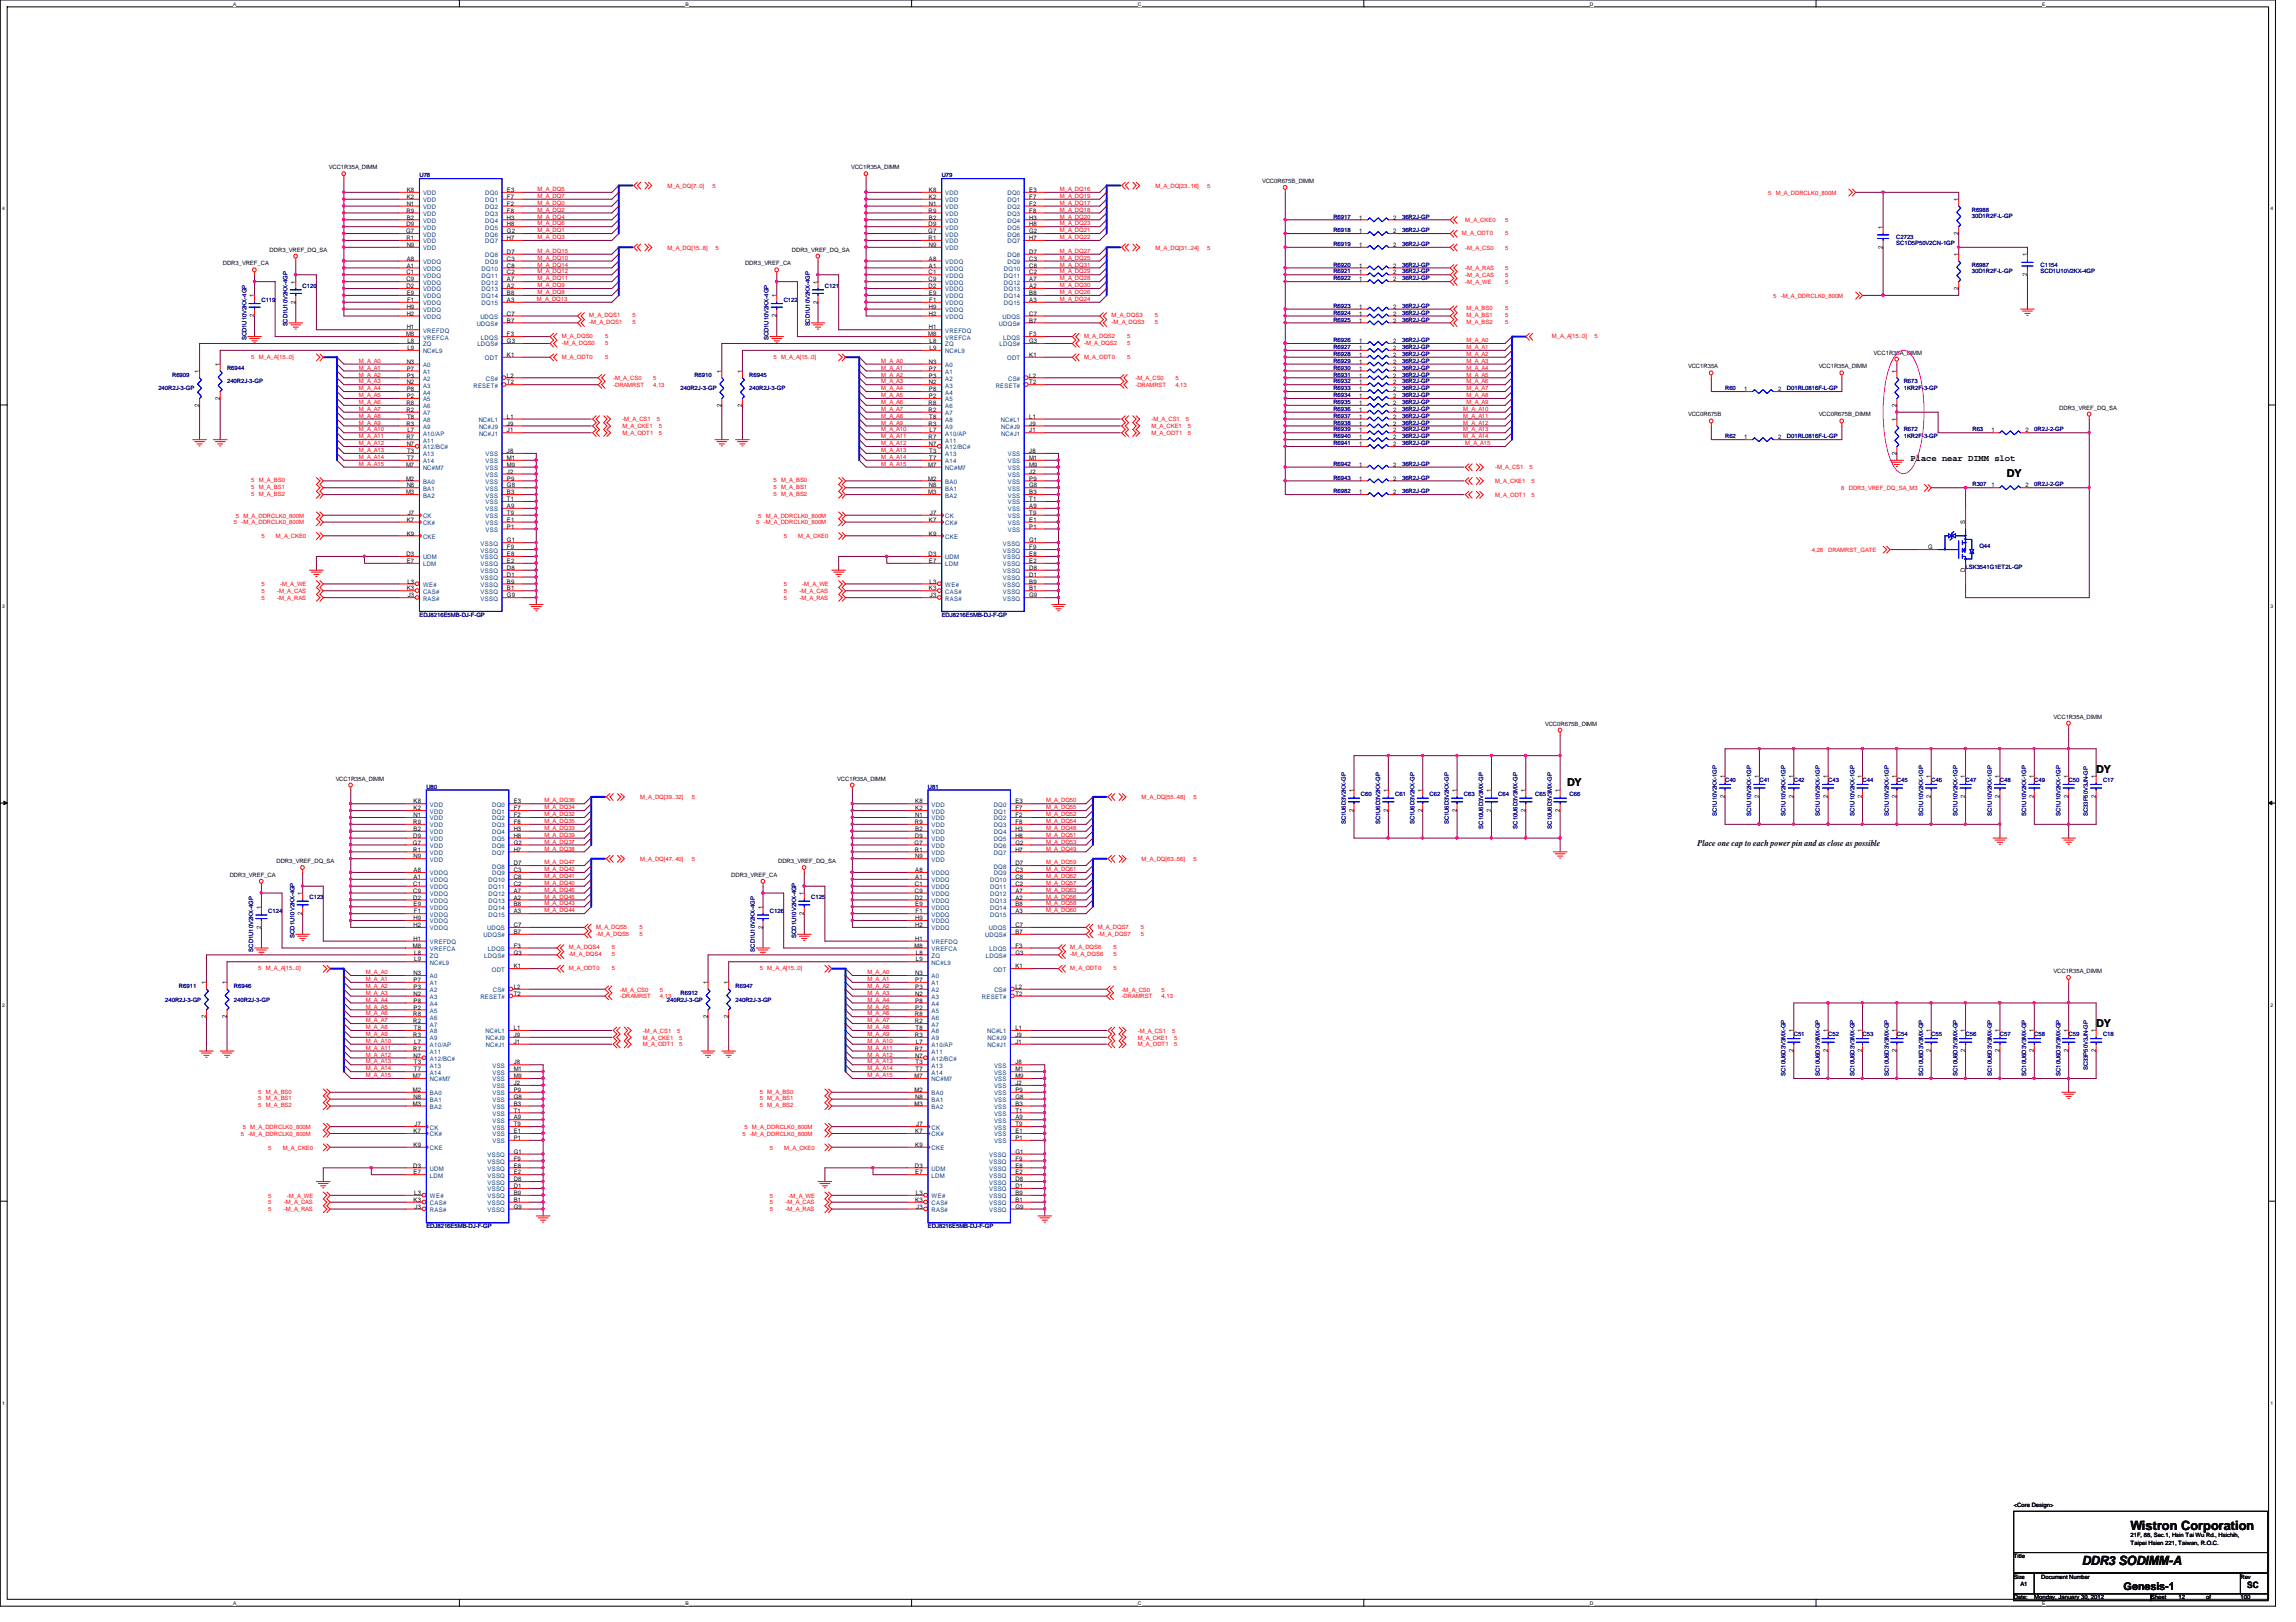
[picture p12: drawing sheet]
<svg xmlns="http://www.w3.org/2000/svg" width="297mm" height="210mm" viewBox="0 0 297 210" stroke-linecap="round" stroke-linejoin="round" font-family="sans-serif">
<defs><g id="words">
<g font-size="1.7">
<text x="275.6" y="198">Wistron Corporation</text>
<text x="269.3" y="202.6">DDR3 SODIMM-A</text>
</g>
<g font-size="1.4">
<text x="259.6" y="61.8">DY</text>
<text x="202.7" y="101.8">DY</text>
<text x="271.2" y="100">DY</text>
<text x="271.2" y="132.9">DY</text>
<text x="274.7" y="205.8">Genesis-1</text>
</g>
<g font-size="1.1">
<text x="247.2" y="59.6">Place near DIMM slot</text>
<text x="219.6" y="109.5">Place one cap to each power pin and as close as possible</text>
<text x="290.7" y="205.5">SC</text>
</g>
<g font-size=".8">
<text x="42.5" y="21.9">VCC1R35A_DIMM</text>
<text x="110.1" y="21.9">VCC1R35A_DIMM</text>
<text x="163.3" y="23.7">VCC0R675B_DIMM</text>
<text x="52.6" y="29.3">D9</text>
<text x="52.6" y="27.5">R9</text>
<text x="52.6" y="28.4">B2</text>
<text x="52.6" y="25.7">K2</text>
<text x="52.6" y="24.8">K8</text>
<text x="52.6" y="26.6">N1</text>
<text x="65.6" y="24.8">E3</text>
<text x="65.6" y="26.6">F2</text>
<text x="65.6" y="25.7">F7</text>
<text x="65.6" y="27.5">F8</text>
<text x="65.6" y="28.4">H3</text>
<text x="65.6" y="29.3">H8</text>
<text x="120.1" y="29.3">D9</text>
<text x="120.1" y="27.5">R9</text>
<text x="120.2" y="28.4">B2</text>
<text x="120.2" y="25.7">K2</text>
<text x="120.2" y="24.8">K8</text>
<text x="120.2" y="26.6">N1</text>
<text x="133.1" y="24.8">E3</text>
<text x="133.1" y="26.6">F2</text>
<text x="133.1" y="25.7">F7</text>
<text x="133.1" y="27.5">F8</text>
<text x="133.1" y="28.4">H3</text>
<text x="133.1" y="29.3">H8</text>
<text x="175.8" y="28.4">1</text>
<text x="180.3" y="28.4">2</text>
<text x="243.6" y="29.6" transform="rotate(-90 243.6 29.6)">1</text>
<text x="253.4" y="26" transform="rotate(-90 253.4 26)">1</text>
<text x="28.8" y="34.3">DDR3_VREF_CA</text>
<text x="34.9" y="32.6">DDR3_VREF_DQ_SA</text>
<text x="52.5" y="30.2">G7</text>
<text x="52.6" y="31.1">R1</text>
<text x="52.6" y="35.5">C1</text>
<text x="52.6" y="32">N9</text>
<text x="52.6" y="34.6">A1</text>
<text x="52.6" y="33.7">A8</text>
<text x="65.6" y="35.5">C2</text>
<text x="65.6" y="34.6">C8</text>
<text x="65.6" y="33.7">C3</text>
<text x="65.6" y="32.9">D7</text>
<text x="65.6" y="30.2">G2</text>
<text x="65.6" y="31.1">H7</text>
<text x="96.4" y="34.3">DDR3_VREF_CA</text>
<text x="102.4" y="32.6">DDR3_VREF_DQ_SA</text>
<text x="120.1" y="30.2">G7</text>
<text x="120.1" y="31.1">R1</text>
<text x="120.1" y="35.5">C1</text>
<text x="120.2" y="32">N9</text>
<text x="120.2" y="34.6">A1</text>
<text x="120.2" y="33.7">A8</text>
<text x="133.1" y="35.5">C2</text>
<text x="133.1" y="33.7">C3</text>
<text x="133.1" y="34.6">C8</text>
<text x="133.1" y="32.9">D7</text>
<text x="133.1" y="30.2">G2</text>
<text x="133.1" y="31.1">H7</text>
<text x="175.8" y="30.2">1</text>
<text x="175.8" y="32">1</text>
<text x="175.8" y="34.6">1</text>
<text x="175.8" y="35.5">1</text>
<text x="180.3" y="30.2">2</text>
<text x="180.3" y="32">2</text>
<text x="180.3" y="34.6">2</text>
<text x="180.3" y="35.5">2</text>
<text x="243.6" y="32.2" transform="rotate(-90 243.6 32.2)">2</text>
<text x="253.4" y="33.1" transform="rotate(-90 253.4 33.1)">1</text>
<text x="253.4" y="30.4" transform="rotate(-90 253.4 30.4)">2</text>
<text x="262.3" y="35.7" transform="rotate(-90 262.3 35.7)">2</text>
<text x="262.3" y="33.1" transform="rotate(-90 262.3 33.1)">1</text>
<text x="32.9" y="41.1" transform="rotate(-90 32.9 41.1)">2</text>
<text x="32.9" y="38.5" transform="rotate(-90 32.9 38.5)">1</text>
<text x="38.2" y="39.3" transform="rotate(-90 38.2 39.3)">2</text>
<text x="38.2" y="36.7" transform="rotate(-90 38.2 36.7)">1</text>
<text x="52.6" y="36.4">C9</text>
<text x="52.6" y="37.3">D2</text>
<text x="52.6" y="38.2">E9</text>
<text x="52.6" y="40.9">H2</text>
<text x="52.6" y="40">H9</text>
<text x="52.7" y="39.1">F1</text>
<text x="65.6" y="38.2">B8</text>
<text x="65.6" y="37.3">A2</text>
<text x="65.6" y="39.1">A3</text>
<text x="65.6" y="36.4">A7</text>
<text x="65.6" y="41.7">B7</text>
<text x="65.6" y="40.9">C7</text>
<text x="100.5" y="41.1" transform="rotate(-90 100.5 41.1)">2</text>
<text x="100.5" y="38.5" transform="rotate(-90 100.5 38.5)">1</text>
<text x="105.8" y="39.3" transform="rotate(-90 105.8 39.3)">2</text>
<text x="105.8" y="36.7" transform="rotate(-90 105.8 36.7)">1</text>
<text x="120.1" y="36.4">C9</text>
<text x="120.1" y="37.3">D2</text>
<text x="120.2" y="38.2">E9</text>
<text x="120.2" y="40.9">H2</text>
<text x="120.2" y="40">H9</text>
<text x="120.2" y="39.1">F1</text>
<text x="133.1" y="38.2">B8</text>
<text x="133.1" y="37.3">A2</text>
<text x="133.1" y="39.1">A3</text>
<text x="133.1" y="36.4">A7</text>
<text x="133.1" y="40.9">C7</text>
<text x="133.1" y="41.7">B7</text>
<text x="175.8" y="40">1</text>
<text x="175.8" y="40.9">1</text>
<text x="175.8" y="36.4">1</text>
<text x="175.8" y="41.7">1</text>
<text x="180.3" y="40">2</text>
<text x="180.3" y="40.9">2</text>
<text x="180.3" y="36.4">2</text>
<text x="180.3" y="41.7">2</text>
<text x="253.4" y="37.5" transform="rotate(-90 253.4 37.5)">2</text>
<text x="28.4" y="47.4" transform="rotate(-90 28.4 47.4)">1</text>
<text x="52.5" y="43.5">M8</text>
<text x="52.6" y="42.6">H1</text>
<text x="52.6" y="47.1">N3</text>
<text x="52.6" y="48">P7</text>
<text x="52.7" y="44.4">L8</text>
<text x="52.7" y="45.3">L9</text>
<text x="65.6" y="44.4">G3</text>
<text x="65.6" y="43.5">F3</text>
<text x="65.6" y="46.2">K1</text>
<text x="120.1" y="43.5">M8</text>
<text x="120.2" y="42.6">H1</text>
<text x="120.2" y="47.1">N3</text>
<text x="120.2" y="48">P7</text>
<text x="120.3" y="44.4">L8</text>
<text x="120.3" y="45.3">L9</text>
<text x="133.1" y="43.5">F3</text>
<text x="133.1" y="44.4">G3</text>
<text x="133.1" y="46.2">K1</text>
<text x="175.8" y="45.3">1</text>
<text x="175.8" y="48">1</text>
<text x="175.8" y="44.4">1</text>
<text x="175.8" y="47.1">1</text>
<text x="175.8" y="46.2">1</text>
<text x="180.3" y="45.3">2</text>
<text x="180.3" y="48">2</text>
<text x="180.3" y="44.4">2</text>
<text x="180.3" y="47.1">2</text>
<text x="180.3" y="46.2">2</text>
<text x="218.4" y="47.7">VCC1R35A</text>
<text x="235.3" y="47.7">VCC1R35A_DIMM</text>
<text x="242.4" y="45.9">VCC1R35A_DIMM</text>
<text x="25.8" y="52.6" transform="rotate(-90 25.8 52.6)">2</text>
<text x="25.8" y="48.3" transform="rotate(-90 25.8 48.3)">1</text>
<text x="28.4" y="51.7" transform="rotate(-90 28.4 51.7)">2</text>
<text x="52.6" y="53.3">R2</text>
<text x="52.6" y="52.4">R8</text>
<text x="52.6" y="49.7">N2</text>
<text x="52.6" y="51.5">P2</text>
<text x="52.6" y="48.9">P3</text>
<text x="52.6" y="50.6">P8</text>
<text x="65.6" y="49.7">T2</text>
<text x="65.6" y="48.9">L2</text>
<text x="93.3" y="52.6" transform="rotate(-90 93.3 52.6)">2</text>
<text x="93.3" y="48.3" transform="rotate(-90 93.3 48.3)">1</text>
<text x="96" y="52.6" transform="rotate(-90 96 52.6)">2</text>
<text x="96" y="48.3" transform="rotate(-90 96 48.3)">1</text>
<text x="120.1" y="53.3">R2</text>
<text x="120.1" y="52.4">R8</text>
<text x="120.2" y="49.7">N2</text>
<text x="120.2" y="51.5">P2</text>
<text x="120.2" y="48.9">P3</text>
<text x="120.2" y="50.6">P8</text>
<text x="133.1" y="49.7">T2</text>
<text x="133.1" y="48.9">L2</text>
<text x="175.8" y="50.6">1</text>
<text x="175.8" y="52.4">1</text>
<text x="175.8" y="48.9">1</text>
<text x="175.8" y="49.7">1</text>
<text x="175.8" y="51.5">1</text>
<text x="175.8" y="53.3">1</text>
<text x="180.3" y="50.6">2</text>
<text x="180.3" y="52.4">2</text>
<text x="180.3" y="48.9">2</text>
<text x="180.3" y="49.7">2</text>
<text x="180.3" y="51.5">2</text>
<text x="180.3" y="53.3">2</text>
<text x="218.4" y="53.9">VCC0R675B</text>
<text x="225.6" y="50.6">1</text>
<text x="230" y="50.6">2</text>
<text x="235.3" y="53.9">VCC0R675B_DIMM</text>
<text x="245.4" y="52.6" transform="rotate(-90 245.4 52.6)">2</text>
<text x="245.4" y="48.3" transform="rotate(-90 245.4 48.3)">1</text>
<text x="266.4" y="53">DDR3_VREF_DQ_SA</text>
<text x="52.6" y="55.1">R3</text>
<text x="52.6" y="56.9">R7</text>
<text x="52.6" y="57.7">N7</text>
<text x="52.7" y="54.2">T8</text>
<text x="52.7" y="59.5">T7</text>
<text x="52.7" y="58.6">T3</text>
<text x="52.7" y="56">L7</text>
<text x="65.6" y="56">J1</text>
<text x="65.6" y="55.1">J9</text>
<text x="65.6" y="54.2">L1</text>
<text x="65.6" y="58.6">J8</text>
<text x="65.6" y="59.5">M1</text>
<text x="120.1" y="55.1">R3</text>
<text x="120.1" y="56.9">R7</text>
<text x="120.2" y="57.7">N7</text>
<text x="120.2" y="54.2">T8</text>
<text x="120.2" y="59.5">T7</text>
<text x="120.2" y="58.6">T3</text>
<text x="120.3" y="56">L7</text>
<text x="133.1" y="58.6">J8</text>
<text x="133.1" y="59.5">M1</text>
<text x="133.1" y="56">J1</text>
<text x="133.1" y="55.1">J9</text>
<text x="133.1" y="54.2">L1</text>
<text x="175.8" y="57.7">1</text>
<text x="175.8" y="54.2">1</text>
<text x="175.8" y="55.1">1</text>
<text x="175.8" y="56">1</text>
<text x="175.8" y="56.9">1</text>
<text x="180.3" y="57.7">2</text>
<text x="180.3" y="54.2">2</text>
<text x="180.3" y="55.1">2</text>
<text x="180.3" y="56">2</text>
<text x="180.3" y="56.9">2</text>
<text x="225.6" y="56.9">1</text>
<text x="230" y="56.9">2</text>
<text x="245.4" y="58.8" transform="rotate(-90 245.4 58.8)">2</text>
<text x="245.4" y="54.5" transform="rotate(-90 245.4 54.5)">1</text>
<text x="257.6" y="56">1</text>
<text x="262" y="56">2</text>
<text x="52.5" y="62.2">M2</text>
<text x="52.5" y="64">M3</text>
<text x="52.5" y="60.4">M7</text>
<text x="52.6" y="63.1">N8</text>
<text x="65.6" y="64.9">T1</text>
<text x="65.6" y="64">B3</text>
<text x="65.6" y="63.1">G8</text>
<text x="65.6" y="61.3">J2</text>
<text x="65.6" y="60.4">M9</text>
<text x="65.6" y="62.2">P9</text>
<text x="65.6" y="65.7">A9</text>
<text x="120.1" y="62.2">M2</text>
<text x="120.1" y="64">M3</text>
<text x="120.1" y="60.4">M7</text>
<text x="120.2" y="63.1">N8</text>
<text x="133.1" y="64.9">T1</text>
<text x="133.1" y="64">B3</text>
<text x="133.1" y="63.1">G8</text>
<text x="133.1" y="61.3">J2</text>
<text x="133.1" y="60.4">M9</text>
<text x="133.1" y="62.2">P9</text>
<text x="133.1" y="65.7">A9</text>
<text x="175.8" y="62.2">1</text>
<text x="175.8" y="64">1</text>
<text x="175.8" y="60.4">1</text>
<text x="180.3" y="62.2">2</text>
<text x="180.3" y="64">2</text>
<text x="180.3" y="60.4">2</text>
<text x="257.6" y="63.1">1</text>
<text x="262" y="63.1">2</text>
<text x="52.6" y="72">D3</text>
<text x="52.6" y="67.5">K7</text>
<text x="52.6" y="69.3">K9</text>
<text x="52.7" y="66.6">J7</text>
<text x="65.6" y="72">E8</text>
<text x="65.6" y="71.1">F9</text>
<text x="65.6" y="70.2">G1</text>
<text x="65.6" y="67.5">E1</text>
<text x="65.6" y="66.6">T9</text>
<text x="65.6" y="68.4">P1</text>
<text x="120.1" y="72">D3</text>
<text x="120.2" y="67.5">K7</text>
<text x="120.2" y="69.3">K9</text>
<text x="120.3" y="66.6">J7</text>
<text x="133.1" y="67.5">E1</text>
<text x="133.1" y="66.6">T9</text>
<text x="133.1" y="68.4">P1</text>
<text x="133.1" y="72">E8</text>
<text x="133.1" y="71.1">F9</text>
<text x="133.1" y="70.2">G1</text>
<text x="249.5" y="71.1">G</text>
<text x="254.3" y="67.8" transform="rotate(-90 254.3 67.8)">S</text>
<text x="52.6" y="76.4">K3</text>
<text x="52.6" y="72.9">E7</text>
<text x="52.7" y="75.5">L3</text>
<text x="52.7" y="77.3">J3</text>
<text x="65.6" y="76.4">B1</text>
<text x="65.6" y="75.5">B9</text>
<text x="65.6" y="74.6">D1</text>
<text x="65.6" y="73.7">D8</text>
<text x="65.6" y="72.9">E2</text>
<text x="65.6" y="77.3">G9</text>
<text x="120.2" y="76.4">K3</text>
<text x="120.2" y="72.9">E7</text>
<text x="120.3" y="75.5">L3</text>
<text x="120.3" y="77.3">J3</text>
<text x="133.1" y="76.4">B1</text>
<text x="133.1" y="75.5">B9</text>
<text x="133.1" y="74.6">D1</text>
<text x="133.1" y="73.7">D8</text>
<text x="133.1" y="72.9">E2</text>
<text x="133.1" y="77.3">G9</text>
<text x="254.3" y="74.1" transform="rotate(-90 254.3 74.1)">D</text>
<text x="199.9" y="93.9">VCC0R675B_DIMM</text>
<text x="265.7" y="93">VCC1R35A_DIMM</text>
<text x="43.4" y="101">VCC1R35A_DIMM</text>
<text x="108.3" y="101">VCC1R35A_DIMM</text>
<text x="223.1" y="100.7" transform="rotate(-90 223.1 100.7)">1</text>
<text x="227.6" y="100.7" transform="rotate(-90 227.6 100.7)">1</text>
<text x="232" y="100.7" transform="rotate(-90 232 100.7)">1</text>
<text x="236.5" y="100.7" transform="rotate(-90 236.5 100.7)">1</text>
<text x="240.9" y="100.7" transform="rotate(-90 240.9 100.7)">1</text>
<text x="245.4" y="100.7" transform="rotate(-90 245.4 100.7)">1</text>
<text x="249.8" y="100.7" transform="rotate(-90 249.8 100.7)">1</text>
<text x="254.3" y="100.7" transform="rotate(-90 254.3 100.7)">1</text>
<text x="258.7" y="100.7" transform="rotate(-90 258.7 100.7)">1</text>
<text x="263.1" y="100.7" transform="rotate(-90 263.1 100.7)">1</text>
<text x="267.6" y="100.7" transform="rotate(-90 267.6 100.7)">1</text>
<text x="271.1" y="100.7" transform="rotate(-90 271.1 100.7)">1</text>
<text x="53.5" y="106.6">R9</text>
<text x="53.5" y="107.5">B2</text>
<text x="53.5" y="104.9">K2</text>
<text x="53.5" y="104">K8</text>
<text x="53.5" y="105.7">N1</text>
<text x="66.5" y="104">E3</text>
<text x="66.5" y="105.7">F2</text>
<text x="66.5" y="104.9">F7</text>
<text x="66.5" y="106.6">F8</text>
<text x="66.5" y="107.5">H3</text>
<text x="118.4" y="106.6">R9</text>
<text x="118.4" y="107.5">B2</text>
<text x="118.4" y="104.9">K2</text>
<text x="118.4" y="104">K8</text>
<text x="118.4" y="105.7">N1</text>
<text x="131.4" y="104">E3</text>
<text x="131.4" y="105.7">F2</text>
<text x="131.4" y="104.9">F7</text>
<text x="131.4" y="106.6">F8</text>
<text x="131.4" y="107.5">H3</text>
<text x="175.1" y="105.1" transform="rotate(-90 175.1 105.1)">2</text>
<text x="175.1" y="102.5" transform="rotate(-90 175.1 102.5)">1</text>
<text x="179.6" y="105.1" transform="rotate(-90 179.6 105.1)">2</text>
<text x="179.6" y="102.5" transform="rotate(-90 179.6 102.5)">1</text>
<text x="184" y="105.1" transform="rotate(-90 184 105.1)">2</text>
<text x="184" y="102.5" transform="rotate(-90 184 102.5)">1</text>
<text x="188.5" y="105.1" transform="rotate(-90 188.5 105.1)">2</text>
<text x="188.5" y="102.5" transform="rotate(-90 188.5 102.5)">1</text>
<text x="192.9" y="105.1" transform="rotate(-90 192.9 105.1)">2</text>
<text x="192.9" y="102.5" transform="rotate(-90 192.9 102.5)">1</text>
<text x="197.4" y="105.1" transform="rotate(-90 197.4 105.1)">2</text>
<text x="197.4" y="102.5" transform="rotate(-90 197.4 102.5)">1</text>
<text x="201.8" y="105.1" transform="rotate(-90 201.8 105.1)">2</text>
<text x="201.8" y="102.5" transform="rotate(-90 201.8 102.5)">1</text>
<text x="223.1" y="103.3" transform="rotate(-90 223.1 103.3)">2</text>
<text x="227.6" y="103.3" transform="rotate(-90 227.6 103.3)">2</text>
<text x="232" y="103.3" transform="rotate(-90 232 103.3)">2</text>
<text x="236.5" y="103.3" transform="rotate(-90 236.5 103.3)">2</text>
<text x="240.9" y="103.3" transform="rotate(-90 240.9 103.3)">2</text>
<text x="245.4" y="103.3" transform="rotate(-90 245.4 103.3)">2</text>
<text x="249.8" y="103.3" transform="rotate(-90 249.8 103.3)">2</text>
<text x="254.3" y="103.3" transform="rotate(-90 254.3 103.3)">2</text>
<text x="258.7" y="103.3" transform="rotate(-90 258.7 103.3)">2</text>
<text x="263.1" y="103.3" transform="rotate(-90 263.1 103.3)">2</text>
<text x="267.6" y="103.3" transform="rotate(-90 267.6 103.3)">2</text>
<text x="271.1" y="103.3" transform="rotate(-90 271.1 103.3)">2</text>
<text x="29.7" y="113.5">DDR3_VREF_CA</text>
<text x="35.8" y="111.7">DDR3_VREF_DQ_SA</text>
<text x="53.4" y="109.3">G7</text>
<text x="53.5" y="108.4">D9</text>
<text x="53.5" y="110.2">R1</text>
<text x="53.5" y="111.1">N9</text>
<text x="53.5" y="113.7">A1</text>
<text x="53.5" y="112.9">A8</text>
<text x="66.5" y="113.7">C8</text>
<text x="66.5" y="112.9">C3</text>
<text x="66.5" y="112">D7</text>
<text x="66.5" y="109.3">G2</text>
<text x="66.5" y="110.2">H7</text>
<text x="66.5" y="108.4">H8</text>
<text x="94.6" y="113.5">DDR3_VREF_CA</text>
<text x="100.7" y="111.7">DDR3_VREF_DQ_SA</text>
<text x="118.3" y="109.3">G7</text>
<text x="118.4" y="108.4">D9</text>
<text x="118.4" y="110.2">R1</text>
<text x="118.4" y="111.1">N9</text>
<text x="118.4" y="113.7">A1</text>
<text x="118.4" y="112.9">A8</text>
<text x="131.4" y="113.7">C8</text>
<text x="131.4" y="112.9">C3</text>
<text x="131.4" y="112">D7</text>
<text x="131.4" y="109.3">G2</text>
<text x="131.4" y="110.2">H7</text>
<text x="131.4" y="108.4">H8</text>
<text x="33.8" y="117.6" transform="rotate(-90 33.8 117.6)">1</text>
<text x="39.1" y="118.4" transform="rotate(-90 39.1 118.4)">2</text>
<text x="39.1" y="115.8" transform="rotate(-90 39.1 115.8)">1</text>
<text x="53.5" y="114.6">C1</text>
<text x="53.5" y="115.5">C9</text>
<text x="53.5" y="116.4">D2</text>
<text x="53.5" y="117.3">E9</text>
<text x="53.5" y="120">H2</text>
<text x="53.5" y="119.1">H9</text>
<text x="53.5" y="118.2">F1</text>
<text x="66.5" y="117.3">B8</text>
<text x="66.5" y="114.6">C2</text>
<text x="66.5" y="116.4">A2</text>
<text x="66.5" y="118.2">A3</text>
<text x="66.5" y="115.5">A7</text>
<text x="66.5" y="120">C7</text>
<text x="98.7" y="117.6" transform="rotate(-90 98.7 117.6)">1</text>
<text x="104" y="118.4" transform="rotate(-90 104 118.4)">2</text>
<text x="104" y="115.8" transform="rotate(-90 104 115.8)">1</text>
<text x="118.4" y="114.6">C1</text>
<text x="118.4" y="115.5">C9</text>
<text x="118.4" y="116.4">D2</text>
<text x="118.4" y="117.3">E9</text>
<text x="118.4" y="120">H2</text>
<text x="118.4" y="119.1">H9</text>
<text x="118.4" y="118.2">F1</text>
<text x="131.4" y="117.3">B8</text>
<text x="131.4" y="114.6">C2</text>
<text x="131.4" y="116.4">A2</text>
<text x="131.4" y="118.2">A3</text>
<text x="131.4" y="115.5">A7</text>
<text x="131.4" y="120">C7</text>
<text x="33.8" y="120.2" transform="rotate(-90 33.8 120.2)">2</text>
<text x="53.4" y="122.6">M8</text>
<text x="53.5" y="121.8">H1</text>
<text x="53.6" y="123.5">L8</text>
<text x="53.6" y="124.4">L9</text>
<text x="66.5" y="123.5">G3</text>
<text x="66.5" y="125.3">K1</text>
<text x="66.5" y="122.6">F3</text>
<text x="66.5" y="120.9">B7</text>
<text x="98.7" y="120.2" transform="rotate(-90 98.7 120.2)">2</text>
<text x="118.3" y="122.6">M8</text>
<text x="118.4" y="121.8">H1</text>
<text x="118.5" y="123.5">L8</text>
<text x="118.5" y="124.4">L9</text>
<text x="131.4" y="123.5">G3</text>
<text x="131.4" y="120.9">B7</text>
<text x="131.4" y="122.6">F3</text>
<text x="131.4" y="125.3">K1</text>
<text x="265.7" y="125.9">VCC1R35A_DIMM</text>
<text x="26.7" y="131.7" transform="rotate(-90 26.7 131.7)">2</text>
<text x="26.7" y="127.4" transform="rotate(-90 26.7 127.4)">1</text>
<text x="29.3" y="131.7" transform="rotate(-90 29.3 131.7)">2</text>
<text x="29.3" y="127.4" transform="rotate(-90 29.3 127.4)">1</text>
<text x="53.5" y="131.5">R8</text>
<text x="53.5" y="128.9">N2</text>
<text x="53.5" y="126.2">N3</text>
<text x="53.5" y="130.6">P2</text>
<text x="53.5" y="128">P3</text>
<text x="53.5" y="127.1">P7</text>
<text x="53.5" y="129.8">P8</text>
<text x="66.5" y="128.9">T2</text>
<text x="66.5" y="128">L2</text>
<text x="91.6" y="131.7" transform="rotate(-90 91.6 131.7)">2</text>
<text x="91.6" y="127.4" transform="rotate(-90 91.6 127.4)">1</text>
<text x="94.2" y="131.7" transform="rotate(-90 94.2 131.7)">2</text>
<text x="94.2" y="127.4" transform="rotate(-90 94.2 127.4)">1</text>
<text x="118.4" y="131.5">R8</text>
<text x="118.4" y="128.9">N2</text>
<text x="118.4" y="126.2">N3</text>
<text x="118.4" y="130.6">P2</text>
<text x="118.4" y="128">P3</text>
<text x="118.4" y="127.1">P7</text>
<text x="118.4" y="129.8">P8</text>
<text x="131.4" y="128.9">T2</text>
<text x="131.4" y="128">L2</text>
<text x="53.5" y="132.4">R2</text>
<text x="53.5" y="134.2">R3</text>
<text x="53.5" y="136">R7</text>
<text x="53.5" y="136.9">N7</text>
<text x="53.5" y="133.3">T8</text>
<text x="53.5" y="137.8">T3</text>
<text x="53.6" y="135.1">L7</text>
<text x="66.5" y="137.8">J8</text>
<text x="66.5" y="133.3">L1</text>
<text x="66.5" y="135.1">J1</text>
<text x="66.5" y="134.2">J9</text>
<text x="118.4" y="132.4">R2</text>
<text x="118.4" y="134.2">R3</text>
<text x="118.4" y="136">R7</text>
<text x="118.4" y="136.9">N7</text>
<text x="118.4" y="133.3">T8</text>
<text x="118.4" y="137.8">T3</text>
<text x="118.5" y="135.1">L7</text>
<text x="131.4" y="137.8">J8</text>
<text x="131.4" y="133.3">L1</text>
<text x="131.4" y="135.1">J1</text>
<text x="131.4" y="134.2">J9</text>
<text x="232" y="136.2" transform="rotate(-90 232 136.2)">2</text>
<text x="232" y="133.6" transform="rotate(-90 232 133.6)">1</text>
<text x="236.5" y="136.2" transform="rotate(-90 236.5 136.2)">2</text>
<text x="236.5" y="133.6" transform="rotate(-90 236.5 133.6)">1</text>
<text x="240.9" y="136.2" transform="rotate(-90 240.9 136.2)">2</text>
<text x="240.9" y="133.6" transform="rotate(-90 240.9 133.6)">1</text>
<text x="245.4" y="136.2" transform="rotate(-90 245.4 136.2)">2</text>
<text x="245.4" y="133.6" transform="rotate(-90 245.4 133.6)">1</text>
<text x="249.8" y="136.2" transform="rotate(-90 249.8 136.2)">2</text>
<text x="249.8" y="133.6" transform="rotate(-90 249.8 133.6)">1</text>
<text x="254.3" y="136.2" transform="rotate(-90 254.3 136.2)">2</text>
<text x="254.3" y="133.6" transform="rotate(-90 254.3 133.6)">1</text>
<text x="258.7" y="136.2" transform="rotate(-90 258.7 136.2)">2</text>
<text x="258.7" y="133.6" transform="rotate(-90 258.7 133.6)">1</text>
<text x="263.1" y="136.2" transform="rotate(-90 263.1 136.2)">2</text>
<text x="263.1" y="133.6" transform="rotate(-90 263.1 133.6)">1</text>
<text x="267.6" y="136.2" transform="rotate(-90 267.6 136.2)">2</text>
<text x="267.6" y="133.6" transform="rotate(-90 267.6 133.6)">1</text>
<text x="271.1" y="136.2" transform="rotate(-90 271.1 136.2)">2</text>
<text x="271.1" y="133.6" transform="rotate(-90 271.1 133.6)">1</text>
<text x="53.4" y="141.3">M2</text>
<text x="53.4" y="143.1">M3</text>
<text x="53.4" y="139.5">M7</text>
<text x="53.5" y="142.2">N8</text>
<text x="53.5" y="138.6">T7</text>
<text x="66.5" y="144">T1</text>
<text x="66.5" y="143.1">B3</text>
<text x="66.5" y="142.2">G8</text>
<text x="66.5" y="140.4">J2</text>
<text x="66.5" y="138.6">M1</text>
<text x="66.5" y="139.5">M9</text>
<text x="66.5" y="141.3">P9</text>
<text x="118.3" y="141.3">M2</text>
<text x="118.3" y="143.1">M3</text>
<text x="118.3" y="139.5">M7</text>
<text x="118.4" y="142.2">N8</text>
<text x="118.4" y="138.6">T7</text>
<text x="131.4" y="144">T1</text>
<text x="131.4" y="143.1">B3</text>
<text x="131.4" y="142.2">G8</text>
<text x="131.4" y="140.4">J2</text>
<text x="131.4" y="138.6">M1</text>
<text x="131.4" y="139.5">M9</text>
<text x="131.4" y="141.3">P9</text>
<text x="53.5" y="146.6">K7</text>
<text x="53.5" y="148.4">K9</text>
<text x="53.6" y="145.8">J7</text>
<text x="66.5" y="146.6">E1</text>
<text x="66.5" y="145.8">T9</text>
<text x="66.5" y="147.5">P1</text>
<text x="66.5" y="144.9">A9</text>
<text x="66.5" y="149.3">G1</text>
<text x="118.4" y="146.6">K7</text>
<text x="118.4" y="148.4">K9</text>
<text x="118.5" y="145.8">J7</text>
<text x="131.4" y="146.6">E1</text>
<text x="131.4" y="145.8">T9</text>
<text x="131.4" y="147.5">P1</text>
<text x="131.4" y="144.9">A9</text>
<text x="131.4" y="149.3">G1</text>
<text x="53.5" y="151.1">D3</text>
<text x="53.5" y="155.5">K3</text>
<text x="53.5" y="152">E7</text>
<text x="53.6" y="154.6">L3</text>
<text x="66.5" y="155.5">B1</text>
<text x="66.5" y="154.6">B9</text>
<text x="66.5" y="153.8">D1</text>
<text x="66.5" y="152.9">D8</text>
<text x="66.5" y="152">E2</text>
<text x="66.5" y="151.1">E8</text>
<text x="66.5" y="150.2">F9</text>
<text x="118.4" y="151.1">D3</text>
<text x="118.4" y="155.5">K3</text>
<text x="118.4" y="152">E7</text>
<text x="118.5" y="154.6">L3</text>
<text x="131.4" y="155.5">B1</text>
<text x="131.4" y="154.6">B9</text>
<text x="131.4" y="153.8">D1</text>
<text x="131.4" y="152.9">D8</text>
<text x="131.4" y="152">E2</text>
<text x="131.4" y="151.1">E8</text>
<text x="131.4" y="150.2">F9</text>
<text x="53.6" y="156.4">J3</text>
<text x="66.5" y="156.4">G9</text>
<text x="118.5" y="156.4">J3</text>
<text x="131.4" y="156.4">G9</text>
<text x="260.5" y="195">&lt;Core Design&gt;</text>
<text x="260.5" y="201.6">Title</text>
<text x="275.6" y="199">21F, 88, Sec.1, Hsin Tai Wu Rd., Hsichih,</text>
<text x="275.6" y="199.9">Taipei Hsien 221, Taiwan, R.O.C.</text>
<text x="260.5" y="204.3">Size</text>
<text x="260.5" y="207">Date:</text>
<text x="261.4" y="205.2">A1</text>
<text x="263.2" y="207">Monday, January 30, 2012</text>
<text x="264.1" y="204.3">Document Number</text>
<text x="278.3" y="207">Sheet</text>
<text x="281.9" y="207">12</text>
<text x="285.4" y="207">of</text>
<text x="289.9" y="204.3">Rev</text>
<text x="289.9" y="207">100</text>
</g>
<g font-size=".8" fill="#000080">
<text x="54.3" y="22.9">U78</text>
<text x="121.8" y="22.9">U79</text>
<text x="172.5" y="28.3">R6917</text>
<text x="181.4" y="28.3">36R2J-GP</text>
<text x="255.1" y="27.4">R6988</text>
<text x="255.1" y="28.2">30D1R2F-L-GP</text>
<text x="172.5" y="30.1">R6918</text>
<text x="172.5" y="31.8">R6919</text>
<text x="172.5" y="34.5">R6920</text>
<text x="172.5" y="35.4">R6921</text>
<text x="181.4" y="30.1">36R2J-GP</text>
<text x="181.4" y="31.8">36R2J-GP</text>
<text x="181.4" y="34.5">36R2J-GP</text>
<text x="181.4" y="35.4">36R2J-GP</text>
<text x="245.3" y="30.9">C2723</text>
<text x="245.3" y="31.7">SC1D5P50V2CN-1GP</text>
<text x="255.1" y="34.5">R6987</text>
<text x="255.1" y="35.3">30D1R2F-L-GP</text>
<text x="264" y="34.5">C1154</text>
<text x="264" y="35.3">SCD1U10V2KX-4GP</text>
<text x="33.8" y="39">C119</text>
<text x="39.2" y="37.3">C120</text>
<text x="101.4" y="39">C122</text>
<text x="106.7" y="37.3">C121</text>
<text x="172.5" y="39.8">R6923</text>
<text x="172.5" y="40.7">R6924</text>
<text x="172.5" y="36.3">R6922</text>
<text x="172.5" y="41.6">R6925</text>
<text x="181.4" y="39.8">36R2J-GP</text>
<text x="181.4" y="40.7">36R2J-GP</text>
<text x="181.4" y="36.3">36R2J-GP</text>
<text x="181.4" y="41.6">36R2J-GP</text>
<text x="29.4" y="47.8">R6944</text>
<text x="31.9" y="44" transform="rotate(-90 31.9 44)">SCD1U10V2KX-4GP</text>
<text x="37.2" y="42.2" transform="rotate(-90 37.2 42.2)">SCD1U10V2KX-4GP</text>
<text x="99.4" y="44" transform="rotate(-90 99.4 44)">SCD1U10V2KX-4GP</text>
<text x="104.8" y="42.2" transform="rotate(-90 104.8 42.2)">SCD1U10V2KX-4GP</text>
<text x="172.5" y="45.2">R6927</text>
<text x="172.5" y="47.8">R6930</text>
<text x="172.5" y="44.3">R6926</text>
<text x="172.5" y="46.9">R6929</text>
<text x="172.5" y="46.1">R6928</text>
<text x="181.4" y="45.2">36R2J-GP</text>
<text x="181.4" y="47.8">36R2J-GP</text>
<text x="181.4" y="44.3">36R2J-GP</text>
<text x="181.4" y="46.9">36R2J-GP</text>
<text x="181.4" y="46.1">36R2J-GP</text>
<text x="20.5" y="50.5">240R2J-3-GP</text>
<text x="22.3" y="48.7">R6909</text>
<text x="29.4" y="49.6">240R2J-3-GP</text>
<text x="88.1" y="50.5">240R2J-3-GP</text>
<text x="89.8" y="48.7">R6910</text>
<text x="96.9" y="48.7">R6945</text>
<text x="96.9" y="50.5">240R2J-3-GP</text>
<text x="172.5" y="50.5">R6933</text>
<text x="172.5" y="52.3">R6935</text>
<text x="172.5" y="48.7">R6931</text>
<text x="172.5" y="49.6">R6932</text>
<text x="172.5" y="51.4">R6934</text>
<text x="172.5" y="53.2">R6936</text>
<text x="181.4" y="50.5">36R2J-GP</text>
<text x="181.4" y="52.3">36R2J-GP</text>
<text x="181.4" y="48.7">36R2J-GP</text>
<text x="181.4" y="49.6">36R2J-GP</text>
<text x="181.4" y="51.4">36R2J-GP</text>
<text x="181.4" y="53.2">36R2J-GP</text>
<text x="223.2" y="50.5">R60</text>
<text x="231.2" y="50.5">D01RL0816F-L-GP</text>
<text x="246.3" y="49.6">R673</text>
<text x="246.3" y="50.5">1KR2F-3-GP</text>
<text x="172.5" y="57.6">R6941</text>
<text x="172.5" y="54.1">R6937</text>
<text x="172.5" y="54.9">R6938</text>
<text x="172.5" y="55.8">R6939</text>
<text x="172.5" y="56.7">R6940</text>
<text x="181.4" y="57.6">36R2J-GP</text>
<text x="181.4" y="54.1">36R2J-GP</text>
<text x="181.4" y="54.9">36R2J-GP</text>
<text x="181.4" y="55.8">36R2J-GP</text>
<text x="181.4" y="56.7">36R2J-GP</text>
<text x="223.2" y="56.7">R62</text>
<text x="231.2" y="56.7">D01RL0816F-L-GP</text>
<text x="246.3" y="55.8">R672</text>
<text x="246.3" y="56.7">1KR2F-3-GP</text>
<text x="255.2" y="55.8">R63</text>
<text x="263.2" y="55.8">0R2J-2-GP</text>
<text x="172.5" y="62.1">R6943</text>
<text x="172.5" y="63.8">R6982</text>
<text x="172.5" y="60.3">R6942</text>
<text x="181.4" y="62.1">36R2J-GP</text>
<text x="181.4" y="63.8">36R2J-GP</text>
<text x="181.4" y="60.3">36R2J-GP</text>
<text x="255.2" y="62.9">R307</text>
<text x="263.2" y="62.9">0R2J-2-GP</text>
<text x="256.1" y="71">Q44</text>
<text x="254.3" y="73.6">LSK3541G1ET2L-GP</text>
<text x="54.3" y="79.8">EDJ8216E5MB-DJ-F-GP</text>
<text x="121.8" y="79.8">EDJ8216E5MB-DJ-F-GP</text>
<text x="223.2" y="101.2">C40</text>
<text x="227.6" y="101.2">C41</text>
<text x="232.1" y="101.2">C42</text>
<text x="236.5" y="101.2">C43</text>
<text x="241" y="101.2">C44</text>
<text x="245.4" y="101.2">C45</text>
<text x="249.8" y="101.2">C46</text>
<text x="254.3" y="101.2">C47</text>
<text x="258.7" y="101.2">C48</text>
<text x="263.2" y="101.2">C49</text>
<text x="267.6" y="101.2">C50</text>
<text x="272.1" y="101.2">C17</text>
<text x="55.2" y="102.1">U80</text>
<text x="120.1" y="102.1">U81</text>
<text x="174.1" y="106.7" transform="rotate(-90 174.1 106.7)">SC1U6D3V2KX-GP</text>
<text x="176.1" y="103">C60</text>
<text x="178.6" y="106.7" transform="rotate(-90 178.6 106.7)">SC1U6D3V2KX-GP</text>
<text x="180.5" y="103">C61</text>
<text x="183" y="106.7" transform="rotate(-90 183 106.7)">SC1U6D3V2KX-GP</text>
<text x="185" y="103">C62</text>
<text x="187.4" y="106.7" transform="rotate(-90 187.4 106.7)">SC1U6D3V2KX-GP</text>
<text x="189.4" y="103">C63</text>
<text x="191.9" y="107.2" transform="rotate(-90 191.9 107.2)">SC10U6D3V3MX-GP</text>
<text x="193.8" y="103">C64</text>
<text x="196.3" y="107.2" transform="rotate(-90 196.3 107.2)">SC10U6D3V3MX-GP</text>
<text x="198.6" y="103">C65</text>
<text x="200.8" y="107.2" transform="rotate(-90 200.8 107.2)">SC10U6D3V3MX-GP</text>
<text x="203.1" y="103">C66</text>
<text x="222.1" y="105.6" transform="rotate(-90 222.1 105.6)">SC1U10V2KX-1GP</text>
<text x="226.6" y="105.6" transform="rotate(-90 226.6 105.6)">SC1U10V2KX-1GP</text>
<text x="231" y="105.6" transform="rotate(-90 231 105.6)">SC1U10V2KX-1GP</text>
<text x="235.5" y="105.6" transform="rotate(-90 235.5 105.6)">SC1U10V2KX-1GP</text>
<text x="239.9" y="105.6" transform="rotate(-90 239.9 105.6)">SC1U10V2KX-1GP</text>
<text x="244.3" y="105.6" transform="rotate(-90 244.3 105.6)">SC1U10V2KX-1GP</text>
<text x="248.8" y="105.6" transform="rotate(-90 248.8 105.6)">SC1U10V2KX-1GP</text>
<text x="253.2" y="105.6" transform="rotate(-90 253.2 105.6)">SC1U10V2KX-1GP</text>
<text x="257.7" y="105.6" transform="rotate(-90 257.7 105.6)">SC1U10V2KX-1GP</text>
<text x="262.1" y="105.6" transform="rotate(-90 262.1 105.6)">SC1U10V2KX-1GP</text>
<text x="266.6" y="105.6" transform="rotate(-90 266.6 105.6)">SC1U10V2KX-1GP</text>
<text x="270.1" y="105.6" transform="rotate(-90 270.1 105.6)">SC33P50V3JN-GP</text>
<text x="34.7" y="118.2">C124</text>
<text x="40" y="116.4">C123</text>
<text x="99.6" y="118.2">C126</text>
<text x="104.9" y="116.4">C125</text>
<text x="32.8" y="123.1" transform="rotate(-90 32.8 123.1)">SCD1U10V2KX-4GP</text>
<text x="38.1" y="121.4" transform="rotate(-90 38.1 121.4)">SCD1U10V2KX-4GP</text>
<text x="97.7" y="123.1" transform="rotate(-90 97.7 123.1)">SCD1U10V2KX-4GP</text>
<text x="103" y="121.4" transform="rotate(-90 103 121.4)">SCD1U10V2KX-4GP</text>
<text x="21.4" y="129.6">240R2J-3-GP</text>
<text x="23.2" y="127.8">R6911</text>
<text x="30.3" y="127.8">R6946</text>
<text x="30.3" y="129.6">240R2J-3-GP</text>
<text x="86.3" y="129.6">240R2J-3-GP</text>
<text x="88.1" y="128.7">R6912</text>
<text x="95.2" y="127.8">R6947</text>
<text x="95.2" y="129.6">240R2J-3-GP</text>
<text x="232.1" y="134.1">C51</text>
<text x="236.5" y="134.1">C52</text>
<text x="241" y="134.1">C53</text>
<text x="245.4" y="134.1">C54</text>
<text x="249.8" y="134.1">C55</text>
<text x="254.3" y="134.1">C56</text>
<text x="258.7" y="134.1">C57</text>
<text x="263.2" y="134.1">C58</text>
<text x="267.6" y="134.1">C59</text>
<text x="272.1" y="134.1">C18</text>
<text x="231" y="139.2" transform="rotate(-90 231 139.2)">SC10U6D3V3MX-GP</text>
<text x="235.5" y="139.2" transform="rotate(-90 235.5 139.2)">SC10U6D3V3MX-GP</text>
<text x="239.9" y="139.2" transform="rotate(-90 239.9 139.2)">SC10U6D3V3MX-GP</text>
<text x="244.3" y="139.2" transform="rotate(-90 244.3 139.2)">SC10U6D3V3MX-GP</text>
<text x="248.8" y="139.2" transform="rotate(-90 248.8 139.2)">SC10U6D3V3MX-GP</text>
<text x="253.2" y="139.2" transform="rotate(-90 253.2 139.2)">SC10U6D3V3MX-GP</text>
<text x="257.7" y="139.2" transform="rotate(-90 257.7 139.2)">SC10U6D3V3MX-GP</text>
<text x="262.1" y="139.2" transform="rotate(-90 262.1 139.2)">SC10U6D3V3MX-GP</text>
<text x="266.6" y="139.2" transform="rotate(-90 266.6 139.2)">SC10U6D3V3MX-GP</text>
<text x="270.1" y="138.5" transform="rotate(-90 270.1 138.5)">SC33P50V3JN-GP</text>
<text x="55.2" y="159">EDJ8216E5MB-DJ-F-GP</text>
<text x="120.1" y="159">EDJ8216E5MB-DJ-F-GP</text>
</g>
<g font-size=".8" fill="#004080">
<text x="54.7" y="28.8">VDD</text>
<text x="54.7" y="29.7">VDD</text>
<text x="54.7" y="26.2">VDD</text>
<text x="54.7" y="25.3">VDD</text>
<text x="54.7" y="27.1">VDD</text>
<text x="54.7" y="27.9">VDD</text>
<text x="62.8" y="25.3">DQ0</text>
<text x="62.8" y="27.1">DQ2</text>
<text x="62.8" y="26.2">DQ1</text>
<text x="62.8" y="27.9">DQ3</text>
<text x="62.8" y="28.8">DQ4</text>
<text x="62.8" y="29.7">DQ5</text>
<text x="122.3" y="28.8">VDD</text>
<text x="122.3" y="29.7">VDD</text>
<text x="122.3" y="26.2">VDD</text>
<text x="122.3" y="25.3">VDD</text>
<text x="122.3" y="27.1">VDD</text>
<text x="122.3" y="27.9">VDD</text>
<text x="130.3" y="25.3">DQ0</text>
<text x="130.3" y="27.1">DQ2</text>
<text x="130.3" y="26.2">DQ1</text>
<text x="130.3" y="27.9">DQ3</text>
<text x="130.3" y="28.8">DQ4</text>
<text x="130.3" y="29.7">DQ5</text>
<text x="54.7" y="30.6">VDD</text>
<text x="54.7" y="32.4">VDD</text>
<text x="54.7" y="31.5">VDD</text>
<text x="54.7" y="35.9">VDDQ</text>
<text x="54.7" y="35.1">VDDQ</text>
<text x="54.7" y="34.2">VDDQ</text>
<text x="62.3" y="35.9">DQ11</text>
<text x="62.3" y="35.1">DQ10</text>
<text x="62.8" y="34.2">DQ9</text>
<text x="62.8" y="33.3">DQ8</text>
<text x="62.8" y="30.6">DQ6</text>
<text x="62.8" y="31.5">DQ7</text>
<text x="122.3" y="30.6">VDD</text>
<text x="122.3" y="32.4">VDD</text>
<text x="122.3" y="31.5">VDD</text>
<text x="122.3" y="35.9">VDDQ</text>
<text x="122.3" y="35.1">VDDQ</text>
<text x="122.3" y="34.2">VDDQ</text>
<text x="129.9" y="35.9">DQ11</text>
<text x="129.9" y="35.1">DQ10</text>
<text x="130.3" y="34.2">DQ9</text>
<text x="130.3" y="33.3">DQ8</text>
<text x="130.3" y="30.6">DQ6</text>
<text x="130.3" y="31.5">DQ7</text>
<text x="54.7" y="36.8">VDDQ</text>
<text x="54.7" y="37.7">VDDQ</text>
<text x="54.7" y="38.6">VDDQ</text>
<text x="54.7" y="39.5">VDDQ</text>
<text x="54.7" y="41.3">VDDQ</text>
<text x="54.7" y="40.4">VDDQ</text>
<text x="62.1" y="41.3">UDQS</text>
<text x="62.3" y="38.6">DQ14</text>
<text x="62.3" y="37.7">DQ13</text>
<text x="62.3" y="39.5">DQ15</text>
<text x="62.3" y="36.8">DQ12</text>
<text x="122.3" y="36.8">VDDQ</text>
<text x="122.3" y="37.7">VDDQ</text>
<text x="122.3" y="38.6">VDDQ</text>
<text x="122.3" y="39.5">VDDQ</text>
<text x="122.3" y="41.3">VDDQ</text>
<text x="122.3" y="40.4">VDDQ</text>
<text x="129.7" y="41.3">UDQS</text>
<text x="129.9" y="38.6">DQ14</text>
<text x="129.9" y="37.7">DQ13</text>
<text x="129.9" y="39.5">DQ15</text>
<text x="129.9" y="36.8">DQ12</text>
<text x="54.7" y="44.8">ZQ</text>
<text x="54.7" y="43.9">VREFCA</text>
<text x="54.7" y="43.1">VREFDQ</text>
<text x="54.7" y="47.5">A0</text>
<text x="54.7" y="45.7">NC#L9</text>
<text x="61.7" y="42.2">UDQS#</text>
<text x="61.8" y="44.8">LDQS#</text>
<text x="62.2" y="43.9">LDQS</text>
<text x="62.7" y="46.6">ODT</text>
<text x="122.3" y="44.8">ZQ</text>
<text x="122.3" y="43.9">VREFCA</text>
<text x="122.3" y="43.1">VREFDQ</text>
<text x="122.3" y="47.5">A0</text>
<text x="122.3" y="45.7">NC#L9</text>
<text x="129.2" y="42.2">UDQS#</text>
<text x="129.3" y="44.8">LDQS#</text>
<text x="129.8" y="43.9">LDQS</text>
<text x="130.3" y="46.6">ODT</text>
<text x="54.7" y="50.2">A3</text>
<text x="54.7" y="51.9">A5</text>
<text x="54.7" y="49.3">A2</text>
<text x="54.7" y="48.4">A1</text>
<text x="54.7" y="51.1">A4</text>
<text x="54.7" y="53.7">A7</text>
<text x="54.7" y="52.8">A6</text>
<text x="61.3" y="50.2">RESET#</text>
<text x="62.9" y="49.3">CS#</text>
<text x="122.3" y="50.2">A3</text>
<text x="122.3" y="51.9">A5</text>
<text x="122.3" y="49.3">A2</text>
<text x="122.3" y="48.4">A1</text>
<text x="122.3" y="51.1">A4</text>
<text x="122.3" y="53.7">A7</text>
<text x="122.3" y="52.8">A6</text>
<text x="128.8" y="50.2">RESET#</text>
<text x="130.4" y="49.3">CS#</text>
<text x="54.7" y="54.6">A8</text>
<text x="54.7" y="59.9">A14</text>
<text x="54.7" y="59.1">A13</text>
<text x="54.7" y="56.4">A10/AP</text>
<text x="54.7" y="58.2">A12/BC#</text>
<text x="54.7" y="55.5">A9</text>
<text x="54.7" y="57.3">A11</text>
<text x="61.9" y="54.6">NC#L1</text>
<text x="62" y="56.4">NC#J1</text>
<text x="62" y="55.5">NC#J9</text>
<text x="62.8" y="59.1">VSS</text>
<text x="62.8" y="59.9">VSS</text>
<text x="122.3" y="54.6">A8</text>
<text x="122.3" y="59.9">A14</text>
<text x="122.3" y="59.1">A13</text>
<text x="122.3" y="56.4">A10/AP</text>
<text x="122.3" y="58.2">A12/BC#</text>
<text x="122.3" y="55.5">A9</text>
<text x="122.3" y="57.3">A11</text>
<text x="129.5" y="54.6">NC#L1</text>
<text x="129.5" y="56.4">NC#J1</text>
<text x="129.5" y="55.5">NC#J9</text>
<text x="130.4" y="59.1">VSS</text>
<text x="130.4" y="59.9">VSS</text>
<text x="54.7" y="62.6">BA0</text>
<text x="54.7" y="64.4">BA2</text>
<text x="54.7" y="63.5">BA1</text>
<text x="54.7" y="60.8">NC#M7</text>
<text x="62.8" y="65.3">VSS</text>
<text x="62.8" y="64.4">VSS</text>
<text x="62.8" y="63.5">VSS</text>
<text x="62.8" y="61.7">VSS</text>
<text x="62.8" y="60.8">VSS</text>
<text x="62.8" y="62.6">VSS</text>
<text x="122.3" y="62.6">BA0</text>
<text x="122.3" y="64.4">BA2</text>
<text x="122.3" y="63.5">BA1</text>
<text x="122.3" y="60.8">NC#M7</text>
<text x="130.4" y="65.3">VSS</text>
<text x="130.4" y="64.4">VSS</text>
<text x="130.4" y="63.5">VSS</text>
<text x="130.4" y="61.7">VSS</text>
<text x="130.4" y="60.8">VSS</text>
<text x="130.4" y="62.6">VSS</text>
<text x="54.7" y="67.1">CK</text>
<text x="54.7" y="67.9">CK#</text>
<text x="54.7" y="69.7">CKE</text>
<text x="62.2" y="71.5">VSSQ</text>
<text x="62.2" y="70.6">VSSQ</text>
<text x="62.8" y="67.9">VSS</text>
<text x="62.8" y="67.1">VSS</text>
<text x="62.8" y="68.8">VSS</text>
<text x="62.8" y="66.2">VSS</text>
<text x="122.3" y="67.1">CK</text>
<text x="122.3" y="67.9">CK#</text>
<text x="122.3" y="69.7">CKE</text>
<text x="129.7" y="71.5">VSSQ</text>
<text x="129.7" y="70.6">VSSQ</text>
<text x="130.4" y="67.9">VSS</text>
<text x="130.4" y="67.1">VSS</text>
<text x="130.4" y="68.8">VSS</text>
<text x="130.4" y="66.2">VSS</text>
<text x="54.7" y="77.7">RAS#</text>
<text x="54.7" y="76.8">CAS#</text>
<text x="54.7" y="75.9">WE#</text>
<text x="54.7" y="72.4">UDM</text>
<text x="54.7" y="73.3">LDM</text>
<text x="62.2" y="76.8">VSSQ</text>
<text x="62.2" y="75.9">VSSQ</text>
<text x="62.2" y="75.1">VSSQ</text>
<text x="62.2" y="74.2">VSSQ</text>
<text x="62.2" y="73.3">VSSQ</text>
<text x="62.2" y="72.4">VSSQ</text>
<text x="62.2" y="77.7">VSSQ</text>
<text x="122.3" y="77.7">RAS#</text>
<text x="122.3" y="76.8">CAS#</text>
<text x="122.3" y="75.9">WE#</text>
<text x="122.3" y="72.4">UDM</text>
<text x="122.3" y="73.3">LDM</text>
<text x="129.7" y="76.8">VSSQ</text>
<text x="129.7" y="75.9">VSSQ</text>
<text x="129.7" y="75.1">VSSQ</text>
<text x="129.7" y="74.2">VSSQ</text>
<text x="129.7" y="73.3">VSSQ</text>
<text x="129.7" y="72.4">VSSQ</text>
<text x="129.7" y="77.7">VSSQ</text>
<text x="55.6" y="107.9">VDD</text>
<text x="55.6" y="105.3">VDD</text>
<text x="55.6" y="104.4">VDD</text>
<text x="55.6" y="106.2">VDD</text>
<text x="55.6" y="107.1">VDD</text>
<text x="63.7" y="104.4">DQ0</text>
<text x="63.7" y="106.2">DQ2</text>
<text x="63.7" y="105.3">DQ1</text>
<text x="63.7" y="107.1">DQ3</text>
<text x="63.7" y="107.9">DQ4</text>
<text x="120.5" y="107.9">VDD</text>
<text x="120.5" y="105.3">VDD</text>
<text x="120.5" y="104.4">VDD</text>
<text x="120.5" y="106.2">VDD</text>
<text x="120.5" y="107.1">VDD</text>
<text x="128.6" y="104.4">DQ0</text>
<text x="128.6" y="106.2">DQ2</text>
<text x="128.6" y="105.3">DQ1</text>
<text x="128.6" y="107.1">DQ3</text>
<text x="128.6" y="107.9">DQ4</text>
<text x="55.6" y="108.8">VDD</text>
<text x="55.6" y="109.7">VDD</text>
<text x="55.6" y="111.5">VDD</text>
<text x="55.6" y="110.6">VDD</text>
<text x="55.6" y="113.3">VDDQ</text>
<text x="63.7" y="113.3">DQ9</text>
<text x="63.7" y="112.4">DQ8</text>
<text x="63.7" y="109.7">DQ6</text>
<text x="63.7" y="110.6">DQ7</text>
<text x="63.7" y="108.8">DQ5</text>
<text x="120.5" y="108.8">VDD</text>
<text x="120.5" y="109.7">VDD</text>
<text x="120.5" y="111.5">VDD</text>
<text x="120.5" y="110.6">VDD</text>
<text x="120.5" y="113.3">VDDQ</text>
<text x="128.6" y="113.3">DQ9</text>
<text x="128.6" y="112.4">DQ8</text>
<text x="128.6" y="109.7">DQ6</text>
<text x="128.6" y="110.6">DQ7</text>
<text x="128.6" y="108.8">DQ5</text>
<text x="55.6" y="115.1">VDDQ</text>
<text x="55.6" y="116">VDDQ</text>
<text x="55.6" y="116.8">VDDQ</text>
<text x="55.6" y="117.7">VDDQ</text>
<text x="55.6" y="118.6">VDDQ</text>
<text x="55.6" y="119.5">VDDQ</text>
<text x="55.6" y="114.2">VDDQ</text>
<text x="63.2" y="117.7">DQ14</text>
<text x="63.2" y="115.1">DQ11</text>
<text x="63.2" y="114.2">DQ10</text>
<text x="63.2" y="116.8">DQ13</text>
<text x="63.2" y="118.6">DQ15</text>
<text x="63.2" y="116">DQ12</text>
<text x="120.5" y="115.1">VDDQ</text>
<text x="120.5" y="116">VDDQ</text>
<text x="120.5" y="116.8">VDDQ</text>
<text x="120.5" y="117.7">VDDQ</text>
<text x="120.5" y="118.6">VDDQ</text>
<text x="120.5" y="119.5">VDDQ</text>
<text x="120.5" y="114.2">VDDQ</text>
<text x="128.1" y="117.7">DQ14</text>
<text x="128.1" y="115.1">DQ11</text>
<text x="128.1" y="114.2">DQ10</text>
<text x="128.1" y="116.8">DQ13</text>
<text x="128.1" y="118.6">DQ15</text>
<text x="128.1" y="116">DQ12</text>
<text x="55.6" y="124">ZQ</text>
<text x="55.6" y="123.1">VREFCA</text>
<text x="55.6" y="120.4">VDDQ</text>
<text x="55.6" y="122.2">VREFDQ</text>
<text x="55.6" y="124.8">NC#L9</text>
<text x="62.6" y="121.3">UDQS#</text>
<text x="62.7" y="124">LDQS#</text>
<text x="63" y="120.4">UDQS</text>
<text x="63.1" y="123.1">LDQS</text>
<text x="63.6" y="125.7">ODT</text>
<text x="120.5" y="124">ZQ</text>
<text x="120.5" y="123.1">VREFCA</text>
<text x="120.5" y="120.4">VDDQ</text>
<text x="120.5" y="122.2">VREFDQ</text>
<text x="120.5" y="124.8">NC#L9</text>
<text x="127.5" y="121.3">UDQS#</text>
<text x="127.5" y="124">LDQS#</text>
<text x="127.9" y="120.4">UDQS</text>
<text x="128" y="123.1">LDQS</text>
<text x="128.5" y="125.7">ODT</text>
<text x="55.6" y="129.3">A3</text>
<text x="55.6" y="126.6">A0</text>
<text x="55.6" y="131.1">A5</text>
<text x="55.6" y="128.4">A2</text>
<text x="55.6" y="127.5">A1</text>
<text x="55.6" y="130.2">A4</text>
<text x="55.6" y="132">A6</text>
<text x="62.1" y="129.3">RESET#</text>
<text x="63.8" y="128.4">CS#</text>
<text x="120.5" y="129.3">A3</text>
<text x="120.5" y="126.6">A0</text>
<text x="120.5" y="131.1">A5</text>
<text x="120.5" y="128.4">A2</text>
<text x="120.5" y="127.5">A1</text>
<text x="120.5" y="130.2">A4</text>
<text x="120.5" y="132">A6</text>
<text x="127" y="129.3">RESET#</text>
<text x="128.6" y="128.4">CS#</text>
<text x="55.6" y="133.7">A8</text>
<text x="55.6" y="135.5">A10/AP</text>
<text x="55.6" y="137.3">A12/BC#</text>
<text x="55.6" y="132.8">A7</text>
<text x="55.6" y="134.6">A9</text>
<text x="55.6" y="136.4">A11</text>
<text x="62.8" y="133.7">NC#L1</text>
<text x="62.9" y="135.5">NC#J1</text>
<text x="62.9" y="134.6">NC#J9</text>
<text x="120.5" y="133.7">A8</text>
<text x="120.5" y="135.5">A10/AP</text>
<text x="120.5" y="137.3">A12/BC#</text>
<text x="120.5" y="132.8">A7</text>
<text x="120.5" y="134.6">A9</text>
<text x="120.5" y="136.4">A11</text>
<text x="127.7" y="133.7">NC#L1</text>
<text x="127.8" y="135.5">NC#J1</text>
<text x="127.8" y="134.6">NC#J9</text>
<text x="55.6" y="139.1">A14</text>
<text x="55.6" y="138.2">A13</text>
<text x="55.6" y="141.7">BA0</text>
<text x="55.6" y="143.5">BA2</text>
<text x="55.6" y="142.6">BA1</text>
<text x="55.6" y="140">NC#M7</text>
<text x="63.7" y="143.5">VSS</text>
<text x="63.7" y="142.6">VSS</text>
<text x="63.7" y="140.8">VSS</text>
<text x="63.7" y="138.2">VSS</text>
<text x="63.7" y="139.1">VSS</text>
<text x="63.7" y="140">VSS</text>
<text x="63.7" y="141.7">VSS</text>
<text x="120.5" y="139.1">A14</text>
<text x="120.5" y="138.2">A13</text>
<text x="120.5" y="141.7">BA0</text>
<text x="120.5" y="143.5">BA2</text>
<text x="120.5" y="142.6">BA1</text>
<text x="120.5" y="140">NC#M7</text>
<text x="128.6" y="143.5">VSS</text>
<text x="128.6" y="142.6">VSS</text>
<text x="128.6" y="140.8">VSS</text>
<text x="128.6" y="138.2">VSS</text>
<text x="128.6" y="139.1">VSS</text>
<text x="128.6" y="140">VSS</text>
<text x="128.6" y="141.7">VSS</text>
<text x="55.6" y="146.2">CK</text>
<text x="55.6" y="147.1">CK#</text>
<text x="55.6" y="148.8">CKE</text>
<text x="63.1" y="149.7">VSSQ</text>
<text x="63.7" y="144.4">VSS</text>
<text x="63.7" y="147.1">VSS</text>
<text x="63.7" y="146.2">VSS</text>
<text x="63.7" y="148">VSS</text>
<text x="63.7" y="145.3">VSS</text>
<text x="120.5" y="146.2">CK</text>
<text x="120.5" y="147.1">CK#</text>
<text x="120.5" y="148.8">CKE</text>
<text x="128" y="149.7">VSSQ</text>
<text x="128.6" y="144.4">VSS</text>
<text x="128.6" y="147.1">VSS</text>
<text x="128.6" y="146.2">VSS</text>
<text x="128.6" y="148">VSS</text>
<text x="128.6" y="145.3">VSS</text>
<text x="55.6" y="156">CAS#</text>
<text x="55.6" y="155.1">WE#</text>
<text x="55.6" y="151.5">UDM</text>
<text x="55.6" y="152.4">LDM</text>
<text x="63.1" y="156">VSSQ</text>
<text x="63.1" y="155.1">VSSQ</text>
<text x="63.1" y="154.2">VSSQ</text>
<text x="63.1" y="153.3">VSSQ</text>
<text x="63.1" y="152.4">VSSQ</text>
<text x="63.1" y="151.5">VSSQ</text>
<text x="63.1" y="150.6">VSSQ</text>
<text x="120.5" y="156">CAS#</text>
<text x="120.5" y="155.1">WE#</text>
<text x="120.5" y="151.5">UDM</text>
<text x="120.5" y="152.4">LDM</text>
<text x="128" y="156">VSSQ</text>
<text x="128" y="155.1">VSSQ</text>
<text x="128" y="154.2">VSSQ</text>
<text x="128" y="153.3">VSSQ</text>
<text x="128" y="152.4">VSSQ</text>
<text x="128" y="151.5">VSSQ</text>
<text x="128" y="150.6">VSSQ</text>
<text x="55.6" y="156.8">RAS#</text>
<text x="63.1" y="156.8">VSSQ</text>
<text x="120.5" y="156.8">RAS#</text>
<text x="128" y="156.8">VSSQ</text>
</g>
<g font-size=".8" fill="#f00">
<text x="69.6" y="24.7">M_A_DQ5</text>
<text x="69.6" y="25.6">M_A_DQ7</text>
<text x="69.6" y="26.5">M_A_DQ0</text>
<text x="69.6" y="27.4">M_A_DQ2</text>
<text x="69.6" y="28.3">M_A_DQ4</text>
<text x="69.6" y="29.2">M_A_DQ6</text>
<text x="86.4" y="24.3">M_A_DQ[7..0]</text>
<text x="92.2" y="24.3">5</text>
<text x="137.1" y="27.4">M_A_DQ18</text>
<text x="137.1" y="25.6">M_A_DQ19</text>
<text x="137.1" y="24.7">M_A_DQ16</text>
<text x="137.1" y="28.3">M_A_DQ20</text>
<text x="137.1" y="29.2">M_A_DQ23</text>
<text x="137.1" y="26.5">M_A_DQ17</text>
<text x="149.5" y="24.3">M_A_DQ[23..16]</text>
<text x="156.2" y="24.3">5</text>
<text x="189.6" y="28.7">M_A_CKE0</text>
<text x="194.7" y="28.7">5</text>
<text x="228.8" y="25.2">5</text>
<text x="229.7" y="25.2">M_A_DDRCLK0_800M</text>
<text x="69.6" y="30.1">M_A_DQ1</text>
<text x="69.6" y="30.9">M_A_DQ3</text>
<text x="69.6" y="32.7">M_A_DQ15</text>
<text x="69.6" y="33.6">M_A_DQ10</text>
<text x="69.6" y="35.4">M_A_DQ12</text>
<text x="69.6" y="34.5">M_A_DQ14</text>
<text x="86.4" y="32.3">M_A_DQ[15..8]</text>
<text x="92.6" y="32.3">5</text>
<text x="137.1" y="30.1">M_A_DQ21</text>
<text x="137.1" y="30.9">M_A_DQ22</text>
<text x="137.1" y="35.4">M_A_DQ29</text>
<text x="137.1" y="33.6">M_A_DQ25</text>
<text x="137.1" y="32.7">M_A_DQ27</text>
<text x="137.1" y="34.5">M_A_DQ31</text>
<text x="149.5" y="32.3">M_A_DQ[31..24]</text>
<text x="156.2" y="32.3">5</text>
<text x="189.1" y="30.4">M_A_ODT0</text>
<text x="189.6" y="32.3">-M_A_CS0</text>
<text x="189.6" y="35">-M_A_RAS</text>
<text x="189.6" y="35.9">-M_A_CAS</text>
<text x="194.7" y="32.3">5</text>
<text x="194.7" y="35">5</text>
<text x="194.7" y="35.9">5</text>
<text x="194.7" y="30.4">5</text>
<text x="69.5" y="38.9">M_A_DQ13</text>
<text x="69.6" y="37.2">M_A_DQ9</text>
<text x="69.6" y="38.1">M_A_DQ8</text>
<text x="69.6" y="36.3">M_A_DQ11</text>
<text x="76.2" y="41.1">M_A_DQS1</text>
<text x="76.2" y="42">-M_A_DQS1</text>
<text x="81.8" y="41.1">5</text>
<text x="81.8" y="42">5</text>
<text x="137.1" y="36.3">M_A_DQ28</text>
<text x="137.1" y="38.9">M_A_DQ24</text>
<text x="137.1" y="38.1">M_A_DQ26</text>
<text x="137.1" y="37.2">M_A_DQ30</text>
<text x="143.8" y="41.1">M_A_DQS3</text>
<text x="143.8" y="42">-M_A_DQS3</text>
<text x="149.4" y="41.1">5</text>
<text x="149.4" y="42">5</text>
<text x="189.6" y="36.7">-M_A_WE</text>
<text x="189.7" y="42">M_A_BS2</text>
<text x="189.7" y="41.1">M_A_BS1</text>
<text x="189.7" y="40.2">M_A_BS0</text>
<text x="194.7" y="42">5</text>
<text x="194.7" y="41.1">5</text>
<text x="194.7" y="40.2">5</text>
<text x="194.7" y="36.7">5</text>
<text x="229.4" y="38.5">5</text>
<text x="230.4" y="38.5">-M_A_DDRCLK0_800M</text>
<text x="32.5" y="46.4">5</text>
<text x="33.5" y="46.4">M_A_A[15..0]</text>
<text x="46.4" y="46.9">M_A_A0</text>
<text x="46.4" y="47.8">M_A_A1</text>
<text x="72.7" y="46.4">M_A_ODT0</text>
<text x="72.7" y="43.7">M_A_DQS0</text>
<text x="72.7" y="44.6">-M_A_DQS0</text>
<text x="78.3" y="46.4">5</text>
<text x="78.3" y="43.7">5</text>
<text x="78.3" y="44.6">5</text>
<text x="100.1" y="46.4">5</text>
<text x="101" y="46.4">M_A_A[15..0]</text>
<text x="114" y="46.9">M_A_A0</text>
<text x="114" y="47.8">M_A_A1</text>
<text x="140.2" y="46.4">M_A_ODT0</text>
<text x="140.2" y="43.7">M_A_DQS2</text>
<text x="140.2" y="44.6">-M_A_DQS2</text>
<text x="145.8" y="46.4">5</text>
<text x="145.8" y="43.7">5</text>
<text x="145.8" y="44.6">5</text>
<text x="189.7" y="45.2">M_A_A1</text>
<text x="189.7" y="46.1">M_A_A2</text>
<text x="189.7" y="44.3">M_A_A0</text>
<text x="189.7" y="47.8">M_A_A4</text>
<text x="189.7" y="46.9">M_A_A3</text>
<text x="200.8" y="43.7">M_A_A[15..0]</text>
<text x="206.3" y="43.7">5</text>
<text x="46.4" y="48.7">M_A_A2</text>
<text x="46.4" y="49.6">M_A_A3</text>
<text x="46.4" y="50.5">M_A_A4</text>
<text x="46.4" y="51.4">M_A_A5</text>
<text x="46.4" y="52.3">M_A_A6</text>
<text x="46.4" y="53.2">M_A_A7</text>
<text x="79.3" y="50.1">-DRAMRST</text>
<text x="79.3" y="49.2">-M_A_CS0</text>
<text x="84.5" y="50.1">4,13</text>
<text x="84.5" y="49.2">5</text>
<text x="114" y="48.7">M_A_A2</text>
<text x="114" y="49.6">M_A_A3</text>
<text x="114" y="50.5">M_A_A4</text>
<text x="114" y="51.4">M_A_A5</text>
<text x="114" y="52.3">M_A_A6</text>
<text x="114" y="53.2">M_A_A7</text>
<text x="146.9" y="50.1">-DRAMRST</text>
<text x="146.9" y="49.2">-M_A_CS0</text>
<text x="152.1" y="50.1">4,13</text>
<text x="152.1" y="49.2">5</text>
<text x="189.3" y="53.2">M_A_A10</text>
<text x="189.7" y="50.5">M_A_A7</text>
<text x="189.7" y="51.4">M_A_A8</text>
<text x="189.7" y="49.6">M_A_A6</text>
<text x="189.7" y="52.3">M_A_A9</text>
<text x="189.7" y="48.7">M_A_A5</text>
<text x="46.4" y="59.4">M_A_A14</text>
<text x="46.4" y="54.1">M_A_A8</text>
<text x="46.4" y="54.9">M_A_A9</text>
<text x="46.4" y="55.8">M_A_A10</text>
<text x="46.4" y="56.7">M_A_A11</text>
<text x="46.4" y="57.6">M_A_A12</text>
<text x="46.4" y="58.5">M_A_A13</text>
<text x="80.5" y="54.5">-M_A_CS1</text>
<text x="80.5" y="55.4">M_A_CKE1</text>
<text x="80.5" y="56.3">M_A_ODT1</text>
<text x="85" y="54.5">5</text>
<text x="85.2" y="55.4">5</text>
<text x="85.2" y="56.3">5</text>
<text x="114" y="59.4">M_A_A14</text>
<text x="114" y="54.1">M_A_A8</text>
<text x="114" y="54.9">M_A_A9</text>
<text x="114" y="55.8">M_A_A10</text>
<text x="114" y="56.7">M_A_A11</text>
<text x="114" y="57.6">M_A_A12</text>
<text x="114" y="58.5">M_A_A13</text>
<text x="149" y="54.5">-M_A_CS1</text>
<text x="149" y="55.4">M_A_CKE1</text>
<text x="149" y="56.3">M_A_ODT1</text>
<text x="153.4" y="54.5">5</text>
<text x="153.7" y="55.4">5</text>
<text x="153.7" y="56.3">5</text>
<text x="189.3" y="54.1">M_A_A11</text>
<text x="189.3" y="55.8">M_A_A13</text>
<text x="189.3" y="56.7">M_A_A14</text>
<text x="189.3" y="54.9">M_A_A12</text>
<text x="189.6" y="57.6">M_A_A15</text>
<text x="32.5" y="64.2">5</text>
<text x="32.5" y="63.3">5</text>
<text x="32.5" y="62.4">5</text>
<text x="33.5" y="64.2">M_A_BS2</text>
<text x="33.5" y="63.3">M_A_BS1</text>
<text x="33.5" y="62.4">M_A_BS0</text>
<text x="46.4" y="60.3">M_A_A15</text>
<text x="100.1" y="64.2">5</text>
<text x="100.1" y="63.3">5</text>
<text x="100.1" y="62.4">5</text>
<text x="101" y="64.2">M_A_BS2</text>
<text x="101" y="63.3">M_A_BS1</text>
<text x="101" y="62.4">M_A_BS0</text>
<text x="114" y="60.3">M_A_A15</text>
<text x="193.4" y="60.7">-M_A_CS1</text>
<text x="193.4" y="62.5">M_A_CKE1</text>
<text x="193.4" y="64.3">M_A_ODT1</text>
<text x="197.9" y="60.7">5</text>
<text x="198.1" y="62.5">5</text>
<text x="198.1" y="64.3">5</text>
<text x="238.2" y="63.4">8</text>
<text x="239.2" y="63.4">DDR3_VREF_DQ_SA_M3</text>
<text x="30.3" y="67.9">5</text>
<text x="30.5" y="67">5</text>
<text x="31.2" y="67.9">-M_A_DDRCLK0_800M</text>
<text x="31.5" y="67">M_A_DDRCLK0_800M</text>
<text x="33.8" y="69.6">5</text>
<text x="35.7" y="69.6">M_A_CKE0</text>
<text x="97.8" y="67.9">5</text>
<text x="98.1" y="67">5</text>
<text x="98.8" y="67.9">-M_A_DDRCLK0_800M</text>
<text x="99.1" y="67">M_A_DDRCLK0_800M</text>
<text x="101.4" y="69.6">5</text>
<text x="103.2" y="69.6">M_A_CKE0</text>
<text x="234.4" y="71.4">4,28</text>
<text x="236.5" y="71.4">DRAMRST_GATE</text>
<text x="33.8" y="77.6">5</text>
<text x="33.8" y="76.8">5</text>
<text x="33.8" y="75.9">5</text>
<text x="35.9" y="77.6">-M_A_RAS</text>
<text x="35.9" y="76.8">-M_A_CAS</text>
<text x="36.2" y="75.9">-M_A_WE</text>
<text x="101.4" y="76.8">5</text>
<text x="101.4" y="77.6">5</text>
<text x="101.4" y="75.9">5</text>
<text x="103.4" y="76.8">-M_A_CAS</text>
<text x="103.4" y="77.6">-M_A_RAS</text>
<text x="103.8" y="75.9">-M_A_WE</text>
<text x="70.4" y="103.8">M_A_DQ36</text>
<text x="70.4" y="104.7">M_A_DQ34</text>
<text x="70.4" y="106.5">M_A_DQ35</text>
<text x="70.4" y="105.6">M_A_DQ32</text>
<text x="70.4" y="107.4">M_A_DQ33</text>
<text x="82.8" y="103.4">M_A_DQ[39..32]</text>
<text x="89.5" y="103.4">5</text>
<text x="135.3" y="104.7">M_A_DQ55</text>
<text x="135.3" y="106.5">M_A_DQ54</text>
<text x="135.3" y="105.6">M_A_DQ52</text>
<text x="135.3" y="103.8">M_A_DQ50</text>
<text x="135.3" y="107.4">M_A_DQ48</text>
<text x="147.7" y="103.4">M_A_DQ[55..48]</text>
<text x="154.4" y="103.4">5</text>
<text x="70.4" y="112.7">M_A_DQ42</text>
<text x="70.4" y="111.8">M_A_DQ47</text>
<text x="70.4" y="113.6">M_A_DQ41</text>
<text x="70.4" y="108.3">M_A_DQ39</text>
<text x="70.4" y="109.2">M_A_DQ37</text>
<text x="70.4" y="110.1">M_A_DQ38</text>
<text x="82.8" y="111.4">M_A_DQ[47..40]</text>
<text x="89.5" y="111.4">5</text>
<text x="135.3" y="113.6">M_A_DQ62</text>
<text x="135.3" y="112.7">M_A_DQ61</text>
<text x="135.3" y="111.8">M_A_DQ59</text>
<text x="135.3" y="108.3">M_A_DQ51</text>
<text x="135.3" y="109.2">M_A_DQ53</text>
<text x="135.3" y="110.1">M_A_DQ49</text>
<text x="147.7" y="111.4">M_A_DQ[63..56]</text>
<text x="154.4" y="111.4">5</text>
<text x="70.4" y="115.4">M_A_DQ46</text>
<text x="70.4" y="118.1">M_A_DQ44</text>
<text x="70.4" y="117.2">M_A_DQ43</text>
<text x="70.4" y="114.5">M_A_DQ40</text>
<text x="70.4" y="116.3">M_A_DQ45</text>
<text x="135.3" y="115.4">M_A_DQ63</text>
<text x="135.3" y="118.1">M_A_DQ60</text>
<text x="135.3" y="117.2">M_A_DQ58</text>
<text x="135.3" y="116.3">M_A_DQ56</text>
<text x="135.3" y="114.5">M_A_DQ57</text>
<text x="33.4" y="125.5">5</text>
<text x="34.4" y="125.5">M_A_A[15..0]</text>
<text x="73.6" y="125.5">M_A_ODT0</text>
<text x="73.6" y="122.9">M_A_DQS4</text>
<text x="73.6" y="123.7">-M_A_DQS4</text>
<text x="77.1" y="120.2">M_A_DQS5</text>
<text x="77.1" y="121.1">-M_A_DQS5</text>
<text x="79.2" y="125.5">5</text>
<text x="79.2" y="122.9">5</text>
<text x="79.2" y="123.7">5</text>
<text x="82.7" y="120.2">5</text>
<text x="82.7" y="121.1">5</text>
<text x="98.3" y="125.5">5</text>
<text x="99.3" y="125.5">M_A_A[15..0]</text>
<text x="138.5" y="125.5">M_A_ODT0</text>
<text x="138.5" y="122.9">M_A_DQS6</text>
<text x="138.5" y="123.7">-M_A_DQS6</text>
<text x="142" y="120.2">M_A_DQS7</text>
<text x="142" y="121.1">-M_A_DQS7</text>
<text x="144.1" y="125.5">5</text>
<text x="144.1" y="122.9">5</text>
<text x="144.1" y="123.7">5</text>
<text x="147.6" y="120.2">5</text>
<text x="147.6" y="121.1">5</text>
<text x="47.3" y="126.1">M_A_A0</text>
<text x="47.3" y="127">M_A_A1</text>
<text x="47.3" y="127.8">M_A_A2</text>
<text x="47.3" y="128.7">M_A_A3</text>
<text x="47.3" y="129.6">M_A_A4</text>
<text x="47.3" y="130.5">M_A_A5</text>
<text x="47.3" y="131.4">M_A_A6</text>
<text x="80.2" y="129.2">-DRAMRST</text>
<text x="80.2" y="128.3">-M_A_CS0</text>
<text x="85.4" y="129.2">4,13</text>
<text x="85.4" y="128.3">5</text>
<text x="112.2" y="126.1">M_A_A0</text>
<text x="112.2" y="127">M_A_A1</text>
<text x="112.2" y="127.8">M_A_A2</text>
<text x="112.2" y="128.7">M_A_A3</text>
<text x="112.2" y="129.6">M_A_A4</text>
<text x="112.2" y="130.5">M_A_A5</text>
<text x="112.2" y="131.4">M_A_A6</text>
<text x="145.1" y="129.2">-DRAMRST</text>
<text x="145.1" y="128.3">-M_A_CS0</text>
<text x="150.3" y="129.2">4,13</text>
<text x="150.3" y="128.3">5</text>
<text x="47.3" y="132.3">M_A_A7</text>
<text x="47.3" y="133.2">M_A_A8</text>
<text x="47.3" y="134.1">M_A_A9</text>
<text x="47.3" y="135">M_A_A10</text>
<text x="47.3" y="135.8">M_A_A11</text>
<text x="47.3" y="136.7">M_A_A12</text>
<text x="47.3" y="137.6">M_A_A13</text>
<text x="83.2" y="133.6">-M_A_CS1</text>
<text x="83.2" y="134.5">M_A_CKE1</text>
<text x="83.2" y="135.4">M_A_ODT1</text>
<text x="87.6" y="133.6">5</text>
<text x="87.9" y="134.5">5</text>
<text x="87.9" y="135.4">5</text>
<text x="112.2" y="132.3">M_A_A7</text>
<text x="112.2" y="133.2">M_A_A8</text>
<text x="112.2" y="134.1">M_A_A9</text>
<text x="112.2" y="135">M_A_A10</text>
<text x="112.2" y="135.8">M_A_A11</text>
<text x="112.2" y="136.7">M_A_A12</text>
<text x="112.2" y="137.6">M_A_A13</text>
<text x="147.2" y="133.6">-M_A_CS1</text>
<text x="147.2" y="134.5">M_A_CKE1</text>
<text x="147.2" y="135.4">M_A_ODT1</text>
<text x="151.6" y="133.6">5</text>
<text x="151.9" y="134.5">5</text>
<text x="151.9" y="135.4">5</text>
<text x="33.4" y="143.3">5</text>
<text x="33.4" y="142.4">5</text>
<text x="33.4" y="141.5">5</text>
<text x="34.4" y="143.3">M_A_BS2</text>
<text x="34.4" y="142.4">M_A_BS1</text>
<text x="34.4" y="141.5">M_A_BS0</text>
<text x="47.3" y="139.4">M_A_A15</text>
<text x="47.3" y="138.5">M_A_A14</text>
<text x="98.3" y="143.3">5</text>
<text x="98.3" y="142.4">5</text>
<text x="98.3" y="141.5">5</text>
<text x="99.3" y="143.3">M_A_BS2</text>
<text x="99.3" y="142.4">M_A_BS1</text>
<text x="99.3" y="141.5">M_A_BS0</text>
<text x="112.2" y="139.4">M_A_A15</text>
<text x="112.2" y="138.5">M_A_A14</text>
<text x="31.2" y="147">5</text>
<text x="31.4" y="146.1">5</text>
<text x="32.1" y="147">-M_A_DDRCLK0_800M</text>
<text x="32.4" y="146.1">M_A_DDRCLK0_800M</text>
<text x="34.7" y="148.8">5</text>
<text x="36.6" y="148.8">M_A_CKE0</text>
<text x="96.1" y="147">5</text>
<text x="96.3" y="146.1">5</text>
<text x="97" y="147">-M_A_DDRCLK0_800M</text>
<text x="97.3" y="146.1">M_A_DDRCLK0_800M</text>
<text x="99.6" y="148.8">5</text>
<text x="101.5" y="148.8">M_A_CKE0</text>
<text x="34.7" y="155.9">5</text>
<text x="34.7" y="155">5</text>
<text x="36.7" y="155.9">-M_A_CAS</text>
<text x="37.1" y="155">-M_A_WE</text>
<text x="99.6" y="155.9">5</text>
<text x="99.6" y="155">5</text>
<text x="101.6" y="155.9">-M_A_CAS</text>
<text x="102" y="155">-M_A_WE</text>
<text x="34.7" y="156.8">5</text>
<text x="36.7" y="156.8">-M_A_RAS</text>
<text x="99.6" y="156.8">5</text>
<text x="101.6" y="156.8">-M_A_RAS</text>
</g>
<g font-size=".6">
<text x="30.2" y=".7">A</text>
<text x="88.7" y=".7">B</text>
<text x="147.2" y=".7">C</text>
<text x="205.7" y=".7">D</text>
<text x="264.2" y=".7">E</text>
<text x=".3" y="27.2">4</text>
<text x="293.7" y="27.2">4</text>
<text x=".3" y="78.7">3</text>
<text x="293.7" y="78.7">3</text>
<text x=".3" y="130.3">2</text>
<text x="293.7" y="130.3">2</text>
<text x=".3" y="181.8">1</text>
<text x="293.7" y="181.8">1</text>
<text x="30.2" y="207.7">A</text>
<text x="88.7" y="207.7">B</text>
<text x="147.2" y="207.7">C</text>
<text x="205.7" y="207.7">D</text>
<text x="264.2" y="207.7">E</text>
</g>
</g></defs>
<path d="M0 0h294.4v207.9h-294.4zM.9 .9h292.6v206.1h-292.6z" fill="none" stroke="#000" stroke-width=".13"/>
<g fill="#fff">
<path d="M30.2 .1h.4v.7h-.4z"/>
<path d="M30.2 207.1h.4v.7h-.4z"/>
</g>
<path d="M59.4 0v.9M59.4 207v.9" fill="none" stroke="#000" stroke-width=".13"/>
<g fill="#fff">
<path d="M88.7 .1h.4v.7h-.4z"/>
<path d="M88.7 207.1h.4v.7h-.4z"/>
</g>
<path d="M117.9 0v.9M117.9 207v.9" fill="none" stroke="#000" stroke-width=".13"/>
<g fill="#fff">
<path d="M147.2 .1h.5v.7h-.5z"/>
<path d="M147.2 207.1h.5v.7h-.5z"/>
</g>
<path d="M176.4 0v.9M176.4 207v.9" fill="none" stroke="#000" stroke-width=".13"/>
<g fill="#fff">
<path d="M205.7 .1h.5v.7h-.5z"/>
<path d="M205.7 207.1h.5v.7h-.5z"/>
</g>
<path d="M234.9 0v.9M234.9 207v.9" fill="none" stroke="#000" stroke-width=".13"/>
<g fill="#fff">
<path d="M264.2 .1h.4v.7h-.4z"/>
<path d="M264.2 207.1h.4v.7h-.4z"/>
<path d="M.3 26.6h.3v.7h-.3z"/>
<path d="M293.7 26.6h.4v.7h-.4z"/>
<path d="M.3 78.1h.3v.8h-.3z"/>
<path d="M293.7 78.1h.4v.8h-.4z"/>
</g>
<path d="M0 52.4h.9M293.5 52.4h.9" fill="none" stroke="#000" stroke-width=".13"/>
<g fill="#fff">
<path d="M.3 129.7h.3v.7h-.3z"/>
<path d="M293.7 129.7h.4v.7h-.4z"/>
</g>
<path d="M0 103.9h.9M.5 103.7l.4 .2-.4 .2zM293.5 103.9l.4-.2v.4zM293.5 103.9h.9" fill="none" stroke="#000" stroke-width=".13"/>
<path d="M.5 103.7l.4 .2-.4 .2zM293.5 103.9l.4-.2v.4z" fill="#000"/>
<g fill="#fff">
<path d="M.3 181.2h.3v.7h-.3z"/>
<path d="M293.7 181.2h.4v.7h-.4z"/>
</g>
<path d="M0 155.4h.9M293.5 155.4h.9" fill="none" stroke="#000" stroke-width=".13"/>
<path d="M98.7 115.6h2.7M94.3 124.5v2.6M133.4 128.9h9.8M133.4 128h9.8M107.6 143.1h9.8M107.6 141.4h9.8M107.6 142.2h9.8" fill="none" stroke="#800040" stroke-width=".13"/>
<path d="M98.6 115.4h.2v.2h-.2z" fill-rule="evenodd" fill="#f0f"/>
<path d="M98.6 115.4h.2v.2h-.2z" fill="none" stroke="#f0f" stroke-width=".13"/>
<path d="M98.7 114.7v.9M98.7 120v2.7M133.4 120h7.1M133.4 120.9h7.1M135.2 137.8v.9M135.2 140.5v.9h-1.8" fill="none" stroke="#800040" stroke-width=".13"/>
<path d="M135 140.3h.2v.2h-.2z" fill-rule="evenodd" fill="#f0f"/>
<path d="M135 140.3h.2v.2h-.2z" fill="none" stroke="#f0f" stroke-width=".13"/>
<path d="M133.4 137.8h1.8M135.2 141.4v.8h-1.8" fill="none" stroke="#800040" stroke-width=".13"/>
<path d="M135 141.2h.2v.2h-.2z" fill-rule="evenodd" fill="#f0f"/>
<path d="M135 141.2h.2v.2h-.2z" fill="none" stroke="#f0f" stroke-width=".13"/>
<path d="M133.4 138.7h1.8v.9" fill="none" stroke="#800040" stroke-width=".13"/>
<path d="M135 139.4h.2v.2h-.2z" fill-rule="evenodd" fill="#f0f"/>
<path d="M135 139.4h.2v.2h-.2z" fill="none" stroke="#f0f" stroke-width=".13"/>
<path d="M135 138.5h.2v.3h-.2z" fill-rule="evenodd" fill="#f0f"/>
<path d="M135 138.5h.2v.3h-.2z" fill="none" stroke="#f0f" stroke-width=".13"/>
<path d="M133.4 145.8h1.8" fill="none" stroke="#800040" stroke-width=".13"/>
<path d="M135 145.7h.2v.2h-.2z" fill-rule="evenodd" fill="#f0f"/>
<path d="M135 145.7h.2v.2h-.2z" fill="none" stroke="#f0f" stroke-width=".13"/>
<path d="M133.4 146.7h1.8" fill="none" stroke="#800040" stroke-width=".13"/>
<path d="M135 146.5h.2v.3h-.2z" fill-rule="evenodd" fill="#f0f"/>
<path d="M135 146.5h.2v.3h-.2z" fill="none" stroke="#f0f" stroke-width=".13"/>
<path d="M133.4 143.1h1.8M133.4 144h1.8v.9h-1.8" fill="none" stroke="#800040" stroke-width=".13"/>
<path d="M135 143.9h.2v.2h-.2z" fill-rule="evenodd" fill="#f0f"/>
<path d="M135 143.9h.2v.2h-.2z" fill="none" stroke="#f0f" stroke-width=".13"/>
<path d="M135.2 143.1v.9" fill="none" stroke="#800040" stroke-width=".13"/>
<path d="M135 143h.2v.2h-.2z" fill-rule="evenodd" fill="#f0f"/>
<path d="M135 143h.2v.2h-.2z" fill="none" stroke="#f0f" stroke-width=".13"/>
<path d="M135.2 142.2v.9" fill="none" stroke="#800040" stroke-width=".13"/>
<path d="M135 142.1h.2v.2h-.2z" fill-rule="evenodd" fill="#f0f"/>
<path d="M135 142.1h.2v.2h-.2z" fill="none" stroke="#f0f" stroke-width=".13"/>
<path d="M135.2 144.9v1.8" fill="none" stroke="#800040" stroke-width=".13"/>
<path d="M135 144.8h.2v.2h-.2z" fill-rule="evenodd" fill="#f0f"/>
<path d="M135 144.8h.2v.2h-.2z" fill="none" stroke="#f0f" stroke-width=".13"/>
<path d="M133.4 139.6h1.8M133.4 152h1.8" fill="none" stroke="#800040" stroke-width=".13"/>
<path d="M135 151.9h.2v.2h-.2z" fill-rule="evenodd" fill="#f0f"/>
<path d="M135 151.9h.2v.2h-.2z" fill="none" stroke="#f0f" stroke-width=".13"/>
<path d="M133.4 152.9h1.8M133.4 149.4h1.8v.8h-1.8M133.4 151.1h1.8" fill="none" stroke="#800040" stroke-width=".13"/>
<path d="M135 150.1h.2v.2h-.2z" fill-rule="evenodd" fill="#f0f"/>
<path d="M135 150.1h.2v.2h-.2z" fill="none" stroke="#f0f" stroke-width=".13"/>
<path d="M135 149.2h.2v.2h-.2z" fill-rule="evenodd" fill="#f0f"/>
<path d="M135 149.2h.2v.2h-.2z" fill="none" stroke="#f0f" stroke-width=".13"/>
<path d="M135.2 150.2v.9" fill="none" stroke="#800040" stroke-width=".13"/>
<path d="M135 150.1h.2v.2h-.2z" fill-rule="evenodd" fill="#f0f"/>
<path d="M135 150.1h.2v.2h-.2z" fill="none" stroke="#f0f" stroke-width=".13"/>
<path d="M135.2 151.1v1.8" fill="none" stroke="#800040" stroke-width=".13"/>
<path d="M135 151h.2v.2h-.2z" fill-rule="evenodd" fill="#f0f"/>
<path d="M135 151h.2v.2h-.2z" fill="none" stroke="#f0f" stroke-width=".13"/>
<path d="M135.2 139.6v.9h-1.8" fill="none" stroke="#800040" stroke-width=".13"/>
<path d="M135 139.4h.2v.2h-.2z" fill-rule="evenodd" fill="#f0f"/>
<path d="M135 139.4h.2v.2h-.2z" fill="none" stroke="#f0f" stroke-width=".13"/>
<path d="M133.4 147.6h1.8M135.2 156.5v.9" fill="none" stroke="#800040" stroke-width=".13"/>
<path d="M135 147.4h.2v.2h-.2z" fill-rule="evenodd" fill="#f0f"/>
<path d="M135 147.4h.2v.2h-.2z" fill="none" stroke="#f0f" stroke-width=".13"/>
<path d="M135.2 146.7v2.7" fill="none" stroke="#800040" stroke-width=".13"/>
<path d="M135 146.5h.2v.3h-.2z" fill-rule="evenodd" fill="#f0f"/>
<path d="M135 146.5h.2v.3h-.2z" fill="none" stroke="#f0f" stroke-width=".13"/>
<path d="M110.3 116.5h7.1" fill="none" stroke="#800040" stroke-width=".13"/>
<path d="M110.1 116.3h.2v.2h-.2z" fill-rule="evenodd" fill="#f0f"/>
<path d="M110.1 116.3h.2v.2h-.2z" fill="none" stroke="#f0f" stroke-width=".13"/>
<path d="M104.1 114.7h2.6M91.6 123.6v3.5M101.4 122.7h16M106.7 151.1v1.8M107.6 155.6h9.8M107.6 148.5h9.8M112.9 151.1h4.5" fill="none" stroke="#800040" stroke-width=".13"/>
<path d="M103.9 114.5h.2v.3h-.2z" fill-rule="evenodd" fill="#f0f"/>
<path d="M103.9 114.5h.2v.3h-.2z" fill="none" stroke="#f0f" stroke-width=".13"/>
<path d="M104.1 112.9v1.8M110.3 119.1h7.1M133.4 125.3h3.5M107.6 146.7h9.8M107.6 145.8h9.8" fill="none" stroke="#800040" stroke-width=".13"/>
<path d="M110.1 119h.2v.2h-.2z" fill-rule="evenodd" fill="#f0f"/>
<path d="M110.1 119h.2v.2h-.2z" fill="none" stroke="#f0f" stroke-width=".13"/>
<path d="M110.3 117.3h7.1M110.3 120h7.1" fill="none" stroke="#800040" stroke-width=".13"/>
<path d="M110.1 117.2h.2v.2h-.2z" fill-rule="evenodd" fill="#f0f"/>
<path d="M110.1 117.2h.2v.2h-.2z" fill="none" stroke="#f0f" stroke-width=".13"/>
<path d="M110.3 118.2h7.1" fill="none" stroke="#800040" stroke-width=".13"/>
<path d="M110.1 118.1h.2v.2h-.2z" fill-rule="evenodd" fill="#f0f"/>
<path d="M110.1 118.1h.2v.2h-.2z" fill="none" stroke="#f0f" stroke-width=".13"/>
<g fill="none" stroke="#800040" stroke-width=".13">
<path d="M33.8 115.6h2.7M98.7 115.6v1.7M29.4 124.5v2.6M68.5 128.9h9.8M68.5 128h9.8M110.3 139.6h7.1M110.3 138.7h7.1M110.3 126.2h7.1M110.3 127.1h7.1M110.3 128h7.1M110.3 128.9h7.1M110.3 129.8h7.1"/>
<path d="M110.3 130.7h7.1M110.3 131.6h7.1M110.3 132.5h7.1M110.3 133.3h7.1M110.3 134.2h7.1M110.3 135.1h7.1M110.3 136h7.1M110.3 136.9h7.1M110.3 137.8h7.1M133.4 123.6h3.5M133.4 122.7h3.5M42.7 143.1h9.8"/>
<path d="M42.7 141.4h9.8M42.7 142.2h9.8"/>
</g>
<path d="M107.6 125.3h1.8v7.2M109.4 136.9v1.8M109.4 133.3v.9" fill="none" stroke="#00f" stroke-width=".25"/>
<path d="M33.7 115.4h.2v.2h-.2z" fill-rule="evenodd" fill="#f0f"/>
<path d="M33.7 115.4h.2v.2h-.2z" fill="none" stroke="#f0f" stroke-width=".13"/>
<path d="M109.4 132.5v.8M109.4 134.2v2.7" fill="none" stroke="#00f" stroke-width=".25"/>
<path d="M33.8 114.7v.9M104.1 118.2v2.7M104.1 114.7v.9M106.7 114.7v7.1M68.5 120h7.1M68.5 120.9h7.1M107.6 154.7h9.8M133.4 156.5h1.8" fill="none" stroke="#800040" stroke-width=".13"/>
<path d="M135 156.3h.2v.2h-.2z" fill-rule="evenodd" fill="#f0f"/>
<path d="M135 156.3h.2v.2h-.2z" fill="none" stroke="#f0f" stroke-width=".13"/>
<path d="M33.8 120v2.7M70.3 137.8v.9M68.5 141.4h1.8M133.4 153.8h1.8M133.4 154.7h1.8M133.4 155.6h1.8" fill="none" stroke="#800040" stroke-width=".13"/>
<path d="M135 155.4h.2v.2h-.2z" fill-rule="evenodd" fill="#f0f"/>
<path d="M135 155.4h.2v.2h-.2z" fill="none" stroke="#f0f" stroke-width=".13"/>
<path d="M135.2 152.9v.9" fill="none" stroke="#800040" stroke-width=".13"/>
<path d="M135 152.8h.2v.2h-.2z" fill-rule="evenodd" fill="#f0f"/>
<path d="M135 152.8h.2v.2h-.2z" fill="none" stroke="#f0f" stroke-width=".13"/>
<path d="M135.2 154.7v.9" fill="none" stroke="#800040" stroke-width=".13"/>
<path d="M135 154.5h.2v.3h-.2z" fill-rule="evenodd" fill="#f0f"/>
<path d="M135 154.5h.2v.3h-.2z" fill="none" stroke="#f0f" stroke-width=".13"/>
<path d="M135.2 153.8v.9" fill="none" stroke="#800040" stroke-width=".13"/>
<path d="M135 153.7h.2v.2h-.2z" fill-rule="evenodd" fill="#f0f"/>
<path d="M135 153.7h.2v.2h-.2z" fill="none" stroke="#f0f" stroke-width=".13"/>
<path d="M94.3 131.6v4.4M70.3 140.5v.9M135.2 155.6v.9" fill="none" stroke="#800040" stroke-width=".13"/>
<path d="M70.1 140.3h.2v.2h-.2z" fill-rule="evenodd" fill="#f0f"/>
<path d="M70.1 140.3h.2v.2h-.2z" fill="none" stroke="#f0f" stroke-width=".13"/>
<path d="M68.5 137.8h1.8M70.3 141.4v.8h-1.8" fill="none" stroke="#800040" stroke-width=".13"/>
<path d="M70.1 141.2h.2v.2h-.2z" fill-rule="evenodd" fill="#f0f"/>
<path d="M70.1 141.2h.2v.2h-.2z" fill="none" stroke="#f0f" stroke-width=".13"/>
<path d="M68.5 138.7h1.8v.9" fill="none" stroke="#800040" stroke-width=".13"/>
<path d="M70.1 139.4h.2v.2h-.2z" fill-rule="evenodd" fill="#f0f"/>
<path d="M70.1 139.4h.2v.2h-.2z" fill="none" stroke="#f0f" stroke-width=".13"/>
<path d="M70.1 138.5h.2v.3h-.2z" fill-rule="evenodd" fill="#f0f"/>
<path d="M70.1 138.5h.2v.3h-.2z" fill="none" stroke="#f0f" stroke-width=".13"/>
<path d="M68.5 145.8h1.8" fill="none" stroke="#800040" stroke-width=".13"/>
<path d="M70.1 145.7h.2v.2h-.2z" fill-rule="evenodd" fill="#f0f"/>
<path d="M70.1 145.7h.2v.2h-.2z" fill="none" stroke="#f0f" stroke-width=".13"/>
<path d="M101.4 115.6v7.1M68.5 146.7h1.8" fill="none" stroke="#800040" stroke-width=".13"/>
<path d="M70.1 146.5h.2v.3h-.2z" fill-rule="evenodd" fill="#f0f"/>
<path d="M70.1 146.5h.2v.3h-.2z" fill="none" stroke="#f0f" stroke-width=".13"/>
<path d="M68.5 143.1h1.8M68.5 144h1.8v.9h-1.8" fill="none" stroke="#800040" stroke-width=".13"/>
<path d="M70.1 143.9h.2v.2h-.2z" fill-rule="evenodd" fill="#f0f"/>
<path d="M70.1 143.9h.2v.2h-.2z" fill="none" stroke="#f0f" stroke-width=".13"/>
<path d="M70.3 143.1v.9" fill="none" stroke="#800040" stroke-width=".13"/>
<path d="M70.1 143h.2v.2h-.2z" fill-rule="evenodd" fill="#f0f"/>
<path d="M70.1 143h.2v.2h-.2z" fill="none" stroke="#f0f" stroke-width=".13"/>
<path d="M70.3 142.2v.9" fill="none" stroke="#800040" stroke-width=".13"/>
<path d="M70.1 142.1h.2v.2h-.2z" fill-rule="evenodd" fill="#f0f"/>
<path d="M70.1 142.1h.2v.2h-.2z" fill="none" stroke="#f0f" stroke-width=".13"/>
<path d="M38.3 33.8v1.8M110.3 115.6v.9M110.3 117.3v.9M91.6 131.6v4.4M70.3 144.9v1.8M107.6 156.5h9.8" fill="none" stroke="#800040" stroke-width=".13"/>
<path d="M70.1 144.8h.2v.2h-.2z" fill-rule="evenodd" fill="#f0f"/>
<path d="M70.1 144.8h.2v.2h-.2z" fill="none" stroke="#f0f" stroke-width=".13"/>
<path d="M68.5 139.6h1.8M68.5 152h1.8" fill="none" stroke="#800040" stroke-width=".13"/>
<path d="M70.1 151.9h.2v.2h-.2z" fill-rule="evenodd" fill="#f0f"/>
<path d="M70.1 151.9h.2v.2h-.2z" fill="none" stroke="#f0f" stroke-width=".13"/>
<path d="M68.5 152.9h1.8M68.5 149.4h1.8v.8h-1.8M68.5 151.1h1.8" fill="none" stroke="#800040" stroke-width=".13"/>
<path d="M70.1 150.1h.2v.2h-.2z" fill-rule="evenodd" fill="#f0f"/>
<path d="M70.1 150.1h.2v.2h-.2z" fill="none" stroke="#f0f" stroke-width=".13"/>
<path d="M70.1 149.2h.2v.2h-.2z" fill-rule="evenodd" fill="#f0f"/>
<path d="M70.1 149.2h.2v.2h-.2z" fill="none" stroke="#f0f" stroke-width=".13"/>
<path d="M110.3 118.2v1.8M110.3 116.5v.8M110.3 109.3v.9" fill="none" stroke="#800040" stroke-width=".13"/>
<path d="M110.1 109.2h.2v.2h-.2z" fill-rule="evenodd" fill="#f0f"/>
<path d="M110.1 109.2h.2v.2h-.2z" fill="none" stroke="#f0f" stroke-width=".13"/>
<path d="M70.3 150.2v.9" fill="none" stroke="#800040" stroke-width=".13"/>
<path d="M70.1 150.1h.2v.2h-.2z" fill-rule="evenodd" fill="#f0f"/>
<path d="M70.1 150.1h.2v.2h-.2z" fill="none" stroke="#f0f" stroke-width=".13"/>
<path d="M70.3 151.1v1.8" fill="none" stroke="#800040" stroke-width=".13"/>
<path d="M70.1 151h.2v.2h-.2z" fill-rule="evenodd" fill="#f0f"/>
<path d="M70.1 151h.2v.2h-.2z" fill="none" stroke="#f0f" stroke-width=".13"/>
<path d="M70.3 139.6v.9h-1.8" fill="none" stroke="#800040" stroke-width=".13"/>
<path d="M70.1 139.4h.2v.2h-.2z" fill-rule="evenodd" fill="#f0f"/>
<path d="M70.1 139.4h.2v.2h-.2z" fill="none" stroke="#f0f" stroke-width=".13"/>
<path d="M68.5 147.6h1.8M70.3 156.5v.9" fill="none" stroke="#800040" stroke-width=".13"/>
<path d="M70.1 147.4h.2v.2h-.2z" fill-rule="evenodd" fill="#f0f"/>
<path d="M70.1 147.4h.2v.2h-.2z" fill="none" stroke="#f0f" stroke-width=".13"/>
<path d="M110.3 112.9v.9M70.3 147.6v1.8" fill="none" stroke="#800040" stroke-width=".13"/>
<path d="M110.1 112.8h.2v.2h-.2z" fill-rule="evenodd" fill="#f0f"/>
<path d="M110.1 112.8h.2v.2h-.2z" fill="none" stroke="#f0f" stroke-width=".13"/>
<path d="M110.3 110.2v.9" fill="none" stroke="#800040" stroke-width=".13"/>
<path d="M110.1 110.1h.2v.2h-.2z" fill-rule="evenodd" fill="#f0f"/>
<path d="M110.1 110.1h.2v.2h-.2z" fill="none" stroke="#f0f" stroke-width=".13"/>
<path d="M110.3 104.9v.9M110.3 104h7.1" fill="none" stroke="#800040" stroke-width=".13"/>
<path d="M110.1 103.9h.2v.2h-.2z" fill-rule="evenodd" fill="#f0f"/>
<path d="M110.1 103.9h.2v.2h-.2z" fill="none" stroke="#f0f" stroke-width=".13"/>
<path d="M70.3 146.7v.9" fill="none" stroke="#800040" stroke-width=".13"/>
<path d="M70.1 146.5h.2v.3h-.2z" fill-rule="evenodd" fill="#f0f"/>
<path d="M70.1 146.5h.2v.3h-.2z" fill="none" stroke="#f0f" stroke-width=".13"/>
<path d="M45.4 116.5h7.1" fill="none" stroke="#800040" stroke-width=".13"/>
<path d="M45.2 116.3h.3v.2h-.3z" fill-rule="evenodd" fill="#f0f"/>
<path d="M45.2 116.3h.3v.2h-.3z" fill="none" stroke="#f0f" stroke-width=".13"/>
<path d="M110.3 104.9h7.1M26.7 123.6v3.5M41.8 151.1v1.8M42.7 155.6h9.8" fill="none" stroke="#800040" stroke-width=".13"/>
<path d="M110.1 104.8h.2v.2h-.2z" fill-rule="evenodd" fill="#f0f"/>
<path d="M110.1 104.8h.2v.2h-.2z" fill="none" stroke="#f0f" stroke-width=".13"/>
<path d="M110.3 108.5h7.1M110.3 109.3h7.1M110.3 105.8h7.1" fill="none" stroke="#800040" stroke-width=".13"/>
<path d="M110.1 105.7h.2v.2h-.2z" fill-rule="evenodd" fill="#f0f"/>
<path d="M110.1 105.7h.2v.2h-.2z" fill="none" stroke="#f0f" stroke-width=".13"/>
<path d="M110.3 106.7h7.1" fill="none" stroke="#800040" stroke-width=".13"/>
<path d="M110.1 106.5h.2v.3h-.2z" fill-rule="evenodd" fill="#f0f"/>
<path d="M110.1 106.5h.2v.3h-.2z" fill="none" stroke="#f0f" stroke-width=".13"/>
<path d="M110.3 107.6h7.1" fill="none" stroke="#800040" stroke-width=".13"/>
<path d="M110.1 107.4h.2v.2h-.2z" fill-rule="evenodd" fill="#f0f"/>
<path d="M110.1 107.4h.2v.2h-.2z" fill="none" stroke="#f0f" stroke-width=".13"/>
<path d="M110.3 114.7h7.1" fill="none" stroke="#800040" stroke-width=".13"/>
<path d="M110.1 114.5h.2v.3h-.2z" fill-rule="evenodd" fill="#f0f"/>
<path d="M110.1 114.5h.2v.3h-.2z" fill="none" stroke="#f0f" stroke-width=".13"/>
<path d="M110.3 115.6h7.1" fill="none" stroke="#800040" stroke-width=".13"/>
<path d="M110.1 115.4h.2v.2h-.2z" fill-rule="evenodd" fill="#f0f"/>
<path d="M110.1 115.4h.2v.2h-.2z" fill="none" stroke="#f0f" stroke-width=".13"/>
<path d="M110.3 111.1h7.1" fill="none" stroke="#800040" stroke-width=".13"/>
<path d="M110.1 111h.2v.2h-.2z" fill-rule="evenodd" fill="#f0f"/>
<path d="M110.1 111h.2v.2h-.2z" fill="none" stroke="#f0f" stroke-width=".13"/>
<path d="M110.3 112.9h7.1" fill="none" stroke="#800040" stroke-width=".13"/>
<path d="M110.1 112.8h.2v.2h-.2z" fill-rule="evenodd" fill="#f0f"/>
<path d="M110.1 112.8h.2v.2h-.2z" fill="none" stroke="#f0f" stroke-width=".13"/>
<path d="M110.3 113.8h7.1" fill="none" stroke="#800040" stroke-width=".13"/>
<path d="M110.1 113.7h.2v.2h-.2z" fill-rule="evenodd" fill="#f0f"/>
<path d="M110.1 113.7h.2v.2h-.2z" fill="none" stroke="#f0f" stroke-width=".13"/>
<path d="M110.3 102.2v1.8M110.3 113.8v.9M110.3 108.5v.8M110.3 110.2h7.1" fill="none" stroke="#800040" stroke-width=".13"/>
<path d="M110.1 108.3h.2v.2h-.2z" fill-rule="evenodd" fill="#f0f"/>
<path d="M110.1 108.3h.2v.2h-.2z" fill="none" stroke="#f0f" stroke-width=".13"/>
<path d="M110.3 111.1v1.8M110.3 105.8v2.7M110.3 104v.9" fill="none" stroke="#800040" stroke-width=".13"/>
<path d="M110.1 107.4h.2v.2h-.2z" fill-rule="evenodd" fill="#f0f"/>
<path d="M110.1 107.4h.2v.2h-.2z" fill="none" stroke="#f0f" stroke-width=".13"/>
<path d="M110.3 114.7v.9M91.6 123.6h25.8M94.3 124.5h23.1M106.7 121.8h10.7M112.9 151.1v.9h4.5" fill="none" stroke="#800040" stroke-width=".13"/>
<path d="M112.8 151h.2v.2h-.2z" fill-rule="evenodd" fill="#f0f"/>
<path d="M112.8 151h.2v.2h-.2z" fill="none" stroke="#f0f" stroke-width=".13"/>
<path d="M39.2 114.7h2.6M36.5 122.7h16M42.7 148.5h9.8M48 151.1h4.5M106.7 151.1h6.2" fill="none" stroke="#800040" stroke-width=".13"/>
<path d="M39 114.5h.2v.3h-.2z" fill-rule="evenodd" fill="#f0f"/>
<path d="M39 114.5h.2v.3h-.2z" fill="none" stroke="#f0f" stroke-width=".13"/>
<path d="M253.4 30.2v1.8M166.3 45.3v.9M166.3 49.8v1.8M166.3 48v.9M166.3 54.2v.9M42.7 146.7h9.8" fill="none" stroke="#800040" stroke-width=".13"/>
<path d="M166.1 54.1h.3v.2h-.3z" fill-rule="evenodd" fill="#f0f"/>
<path d="M166.1 54.1h.3v.2h-.3z" fill="none" stroke="#f0f" stroke-width=".13"/>
<path d="M166.3 40.9v.9" fill="none" stroke="#800040" stroke-width=".13"/>
<path d="M166.1 40.8h.3v.2h-.3z" fill-rule="evenodd" fill="#f0f"/>
<path d="M166.1 40.8h.3v.2h-.3z" fill="none" stroke="#f0f" stroke-width=".13"/>
<path d="M166.3 47.1v.9M166.3 52.5v.8M166.3 44.5v.8M39.2 112.9v1.8M45.4 119.1h7.1M68.5 125.3h3.5M42.7 145.8h9.8" fill="none" stroke="#800040" stroke-width=".13"/>
<path d="M45.2 119h.3v.2h-.3z" fill-rule="evenodd" fill="#f0f"/>
<path d="M45.2 119h.3v.2h-.3z" fill="none" stroke="#f0f" stroke-width=".13"/>
<path d="M45.4 117.3h7.1M45.4 120h7.1" fill="none" stroke="#800040" stroke-width=".13"/>
<path d="M45.2 117.2h.3v.2h-.3z" fill-rule="evenodd" fill="#f0f"/>
<path d="M45.2 117.2h.3v.2h-.3z" fill="none" stroke="#f0f" stroke-width=".13"/>
<path d="M45.4 118.2h7.1" fill="none" stroke="#800040" stroke-width=".13"/>
<path d="M45.2 118.1h.3v.2h-.3z" fill-rule="evenodd" fill="#f0f"/>
<path d="M45.2 118.1h.3v.2h-.3z" fill="none" stroke="#f0f" stroke-width=".13"/>
<g fill="none" stroke="#800040" stroke-width=".13">
<path d="M67.6 46.2h3.6M33.8 115.6v1.7M39.2 118.2v2.7M39.2 114.7v.9M41.8 114.7v7.1M45.4 139.6h7.1M45.4 138.7h7.1M45.4 126.2h7.1M45.4 127.1h7.1M45.4 128h7.1M45.4 128.9h7.1M45.4 129.8h7.1"/>
<path d="M45.4 130.7h7.1M45.4 131.6h7.1M45.4 132.5h7.1M45.4 133.3h7.1M45.4 134.2h7.1M45.4 135.1h7.1M45.4 136h7.1M45.4 136.9h7.1M45.4 137.8h7.1M68.5 123.6h3.5M68.5 122.7h3.5M42.7 154.7h9.8"/>
<path d="M68.5 156.5h1.8"/>
</g>
<path d="M42.7 125.3h1.8v13.4" fill="none" stroke="#00f" stroke-width=".25"/>
<path d="M70.1 156.3h.2v.2h-.2z" fill-rule="evenodd" fill="#f0f"/>
<path d="M70.1 156.3h.2v.2h-.2z" fill="none" stroke="#f0f" stroke-width=".13"/>
<path d="M68.5 153.8h1.8M68.5 154.7h1.8M68.5 155.6h1.8" fill="none" stroke="#800040" stroke-width=".13"/>
<path d="M70.1 155.4h.2v.2h-.2z" fill-rule="evenodd" fill="#f0f"/>
<path d="M70.1 155.4h.2v.2h-.2z" fill="none" stroke="#f0f" stroke-width=".13"/>
<path d="M70.3 152.9v.9" fill="none" stroke="#800040" stroke-width=".13"/>
<path d="M70.1 152.8h.2v.2h-.2z" fill-rule="evenodd" fill="#f0f"/>
<path d="M70.1 152.8h.2v.2h-.2z" fill="none" stroke="#f0f" stroke-width=".13"/>
<path d="M70.3 154.7v.9" fill="none" stroke="#800040" stroke-width=".13"/>
<path d="M70.1 154.5h.2v.3h-.2z" fill-rule="evenodd" fill="#f0f"/>
<path d="M70.1 154.5h.2v.3h-.2z" fill="none" stroke="#f0f" stroke-width=".13"/>
<path d="M70.3 153.8v.9" fill="none" stroke="#800040" stroke-width=".13"/>
<path d="M70.1 153.7h.2v.2h-.2z" fill-rule="evenodd" fill="#f0f"/>
<path d="M70.1 153.7h.2v.2h-.2z" fill="none" stroke="#f0f" stroke-width=".13"/>
<path d="M36.5 115.6v7.1M45.4 115.6v4.4M45.4 109.3v.9M26.7 131.6v4.4M29.4 131.6v4.4M42.7 156.5h9.8M70.3 155.6v.9" fill="none" stroke="#800040" stroke-width=".13"/>
<path d="M45.2 109.2h.3v.2h-.3z" fill-rule="evenodd" fill="#f0f"/>
<path d="M45.2 109.2h.3v.2h-.3z" fill="none" stroke="#f0f" stroke-width=".13"/>
<path d="M45.4 112.9v.9" fill="none" stroke="#800040" stroke-width=".13"/>
<path d="M45.2 112.8h.3v.2h-.3z" fill-rule="evenodd" fill="#f0f"/>
<path d="M45.2 112.8h.3v.2h-.3z" fill="none" stroke="#f0f" stroke-width=".13"/>
<path d="M45.4 110.2v.9" fill="none" stroke="#800040" stroke-width=".13"/>
<path d="M45.2 110.1h.3v.2h-.3z" fill-rule="evenodd" fill="#f0f"/>
<path d="M45.2 110.1h.3v.2h-.3z" fill="none" stroke="#f0f" stroke-width=".13"/>
<path d="M45.4 104.9v.9M45.4 104h7.1" fill="none" stroke="#800040" stroke-width=".13"/>
<path d="M45.2 103.9h.3v.2h-.3z" fill-rule="evenodd" fill="#f0f"/>
<path d="M45.2 103.9h.3v.2h-.3z" fill="none" stroke="#f0f" stroke-width=".13"/>
<path d="M45.4 104.9h7.1" fill="none" stroke="#800040" stroke-width=".13"/>
<path d="M45.2 104.8h.3v.2h-.3z" fill-rule="evenodd" fill="#f0f"/>
<path d="M45.2 104.8h.3v.2h-.3z" fill="none" stroke="#f0f" stroke-width=".13"/>
<path d="M45.4 108.5h7.1M45.4 109.3h7.1M45.4 105.8h7.1" fill="none" stroke="#800040" stroke-width=".13"/>
<path d="M45.2 105.7h.3v.2h-.3z" fill-rule="evenodd" fill="#f0f"/>
<path d="M45.2 105.7h.3v.2h-.3z" fill="none" stroke="#f0f" stroke-width=".13"/>
<path d="M45.4 106.7h7.1" fill="none" stroke="#800040" stroke-width=".13"/>
<path d="M45.2 106.5h.3v.3h-.3z" fill-rule="evenodd" fill="#f0f"/>
<path d="M45.2 106.5h.3v.3h-.3z" fill="none" stroke="#f0f" stroke-width=".13"/>
<path d="M45.4 107.6h7.1" fill="none" stroke="#800040" stroke-width=".13"/>
<path d="M45.2 107.4h.3v.2h-.3z" fill-rule="evenodd" fill="#f0f"/>
<path d="M45.2 107.4h.3v.2h-.3z" fill="none" stroke="#f0f" stroke-width=".13"/>
<path d="M45.4 114.7h7.1" fill="none" stroke="#800040" stroke-width=".13"/>
<path d="M45.2 114.5h.3v.3h-.3z" fill-rule="evenodd" fill="#f0f"/>
<path d="M45.2 114.5h.3v.3h-.3z" fill="none" stroke="#f0f" stroke-width=".13"/>
<path d="M45.4 115.6h7.1" fill="none" stroke="#800040" stroke-width=".13"/>
<path d="M45.2 115.4h.3v.2h-.3z" fill-rule="evenodd" fill="#f0f"/>
<path d="M45.2 115.4h.3v.2h-.3z" fill="none" stroke="#f0f" stroke-width=".13"/>
<path d="M45.4 111.1h7.1" fill="none" stroke="#800040" stroke-width=".13"/>
<path d="M45.2 111h.3v.2h-.3z" fill-rule="evenodd" fill="#f0f"/>
<path d="M45.2 111h.3v.2h-.3z" fill="none" stroke="#f0f" stroke-width=".13"/>
<path d="M45.4 112.9h7.1" fill="none" stroke="#800040" stroke-width=".13"/>
<path d="M45.2 112.8h.3v.2h-.3z" fill-rule="evenodd" fill="#f0f"/>
<path d="M45.2 112.8h.3v.2h-.3z" fill="none" stroke="#f0f" stroke-width=".13"/>
<path d="M45.4 113.8h7.1" fill="none" stroke="#800040" stroke-width=".13"/>
<path d="M45.2 113.7h.3v.2h-.3z" fill-rule="evenodd" fill="#f0f"/>
<path d="M45.2 113.7h.3v.2h-.3z" fill="none" stroke="#f0f" stroke-width=".13"/>
<path d="M45.4 102.2v1.8M45.4 113.8v.9M45.4 108.5v.8M45.4 110.2h7.1" fill="none" stroke="#800040" stroke-width=".13"/>
<path d="M45.2 108.3h.3v.2h-.3z" fill-rule="evenodd" fill="#f0f"/>
<path d="M45.2 108.3h.3v.2h-.3z" fill="none" stroke="#f0f" stroke-width=".13"/>
<path d="M45.4 111.1v1.8M45.4 105.8v2.7M45.4 104v.9" fill="none" stroke="#800040" stroke-width=".13"/>
<path d="M45.2 107.4h.3v.2h-.3z" fill-rule="evenodd" fill="#f0f"/>
<path d="M45.2 107.4h.3v.2h-.3z" fill="none" stroke="#f0f" stroke-width=".13"/>
<path d="M45.4 114.7v.9M26.7 123.6h25.8M29.4 124.5h23.1M41.8 121.8h10.7M48 151.1v.9h4.5" fill="none" stroke="#800040" stroke-width=".13"/>
<path d="M47.9 151h.2v.2h-.2z" fill-rule="evenodd" fill="#f0f"/>
<path d="M47.9 151h.2v.2h-.2z" fill="none" stroke="#f0f" stroke-width=".13"/>
<path d="M44.5 40h7.1M41.8 151.1h6.2" fill="none" stroke="#800040" stroke-width=".13"/>
<path d="M44.4 39.9h.2v.2h-.2z" fill-rule="evenodd" fill="#f0f"/>
<path d="M44.4 39.9h.2v.2h-.2z" fill="none" stroke="#f0f" stroke-width=".13"/>
<path d="M44.5 38.2h7.1M44.5 40.9h7.1" fill="none" stroke="#800040" stroke-width=".13"/>
<path d="M44.4 38.1h.2v.2h-.2z" fill-rule="evenodd" fill="#f0f"/>
<path d="M44.4 38.1h.2v.2h-.2z" fill="none" stroke="#f0f" stroke-width=".13"/>
<path d="M44.5 39.1h7.1" fill="none" stroke="#800040" stroke-width=".13"/>
<path d="M44.4 39h.2v.2h-.2z" fill-rule="evenodd" fill="#f0f"/>
<path d="M44.4 39h.2v.2h-.2z" fill="none" stroke="#f0f" stroke-width=".13"/>
<g fill="none" stroke="#800040" stroke-width=".13">
<path d="M32.9 36.4v1.8M38.3 39.1v2.7M38.3 35.6v.8M40.9 35.6v7.1M44.5 59.6h7.1M44.5 47.1h7.1M44.5 48h7.1M44.5 48.9h7.1M44.5 49.8h7.1M44.5 50.7h7.1M44.5 51.6h7.1M44.5 52.5h7.1"/>
<path d="M44.5 53.3h7.1M44.5 54.2h7.1M44.5 55.1h7.1M44.5 56h7.1M44.5 56.9h7.1M44.5 57.8h7.1M44.5 58.7h7.1M67.6 44.4h3.6M67.6 43.6h3.6M41.8 75.6h9.8M44.5 60.5h7.1M67.6 77.3h1.8"/>
<path d="M133.4 115.6h7.1M133.4 113.8h7.1M133.4 118.2h7.1M133.4 117.3h7.1M133.4 116.5h7.1M133.4 112.9h7.1M133.4 114.7h7.1M133.4 112h7.1"/>
</g>
<path d="M41.8 46.2h1.8v13.4M143.2 111.1h-1.8v6.2" fill="none" stroke="#00f" stroke-width=".25"/>
<path d="M69.2 77.2h.3v.2h-.3z" fill-rule="evenodd" fill="#f0f"/>
<path d="M69.2 77.2h.3v.2h-.3z" fill="none" stroke="#f0f" stroke-width=".13"/>
<path d="M67.6 74.7h1.8M67.6 75.6h1.8M67.6 76.5h1.8" fill="none" stroke="#800040" stroke-width=".13"/>
<path d="M69.2 76.3h.3v.2h-.3z" fill-rule="evenodd" fill="#f0f"/>
<path d="M69.2 76.3h.3v.2h-.3z" fill="none" stroke="#f0f" stroke-width=".13"/>
<path d="M69.4 73.8v.9" fill="none" stroke="#800040" stroke-width=".13"/>
<path d="M69.2 73.6h.3v.3h-.3z" fill-rule="evenodd" fill="#f0f"/>
<path d="M69.2 73.6h.3v.3h-.3z" fill="none" stroke="#f0f" stroke-width=".13"/>
<path d="M69.4 75.6v.9" fill="none" stroke="#800040" stroke-width=".13"/>
<path d="M69.2 75.4h.3v.2h-.3z" fill-rule="evenodd" fill="#f0f"/>
<path d="M69.2 75.4h.3v.2h-.3z" fill="none" stroke="#f0f" stroke-width=".13"/>
<path d="M69.4 74.7v.9" fill="none" stroke="#800040" stroke-width=".13"/>
<path d="M69.2 74.5h.3v.3h-.3z" fill-rule="evenodd" fill="#f0f"/>
<path d="M69.2 74.5h.3v.3h-.3z" fill="none" stroke="#f0f" stroke-width=".13"/>
<g fill="none" stroke="#800040" stroke-width=".13">
<path d="M35.6 36.4v7.2M44.5 36.4v4.5M44.5 30.2v.9M67.6 24.9h11.6M67.6 25.8h11.6M67.6 26.7h11.6M67.6 27.6h11.6M67.6 28.4h11.6M67.6 29.3h11.6M67.6 30.2h11.6M67.6 31.1h11.6M25.8 52.5v4.4"/>
<path d="M28.5 51.6v5.3M41.8 77.3h9.8M69.4 76.5v.8M249.8 63.1h4.5M68.5 115.6h7.1M68.5 118.2h7.1M68.5 117.3h7.1M68.5 114.7h7.1M68.5 112.9h7.1M68.5 112h7.1M68.5 113.8h7.1M68.5 116.5h7.1"/>
<path d="M68.5 104h7.1M68.5 104.9h7.1M68.5 106.7h7.1M68.5 105.8h7.1M68.5 108.5h7.1M68.5 109.3h7.1M68.5 110.2h7.1M68.5 107.6h7.1"/>
</g>
<path d="M81.8 24h-1.8v6.2M78.3 111.1h-1.8v6.2M78.3 103.1h-1.8v6.2" fill="none" stroke="#00f" stroke-width=".25"/>
<path d="M44.4 30.1h.2v.2h-.2z" fill-rule="evenodd" fill="#f0f"/>
<path d="M44.4 30.1h.2v.2h-.2z" fill="none" stroke="#f0f" stroke-width=".13"/>
<path d="M44.5 33.8v.9" fill="none" stroke="#800040" stroke-width=".13"/>
<path d="M44.4 33.6h.2v.3h-.2z" fill-rule="evenodd" fill="#f0f"/>
<path d="M44.4 33.6h.2v.3h-.2z" fill="none" stroke="#f0f" stroke-width=".13"/>
<path d="M44.5 31.1v.9" fill="none" stroke="#800040" stroke-width=".13"/>
<path d="M44.4 31h.2v.2h-.2z" fill-rule="evenodd" fill="#f0f"/>
<path d="M44.4 31h.2v.2h-.2z" fill="none" stroke="#f0f" stroke-width=".13"/>
<path d="M44.5 25.8v.9M44.5 24.9h7.1" fill="none" stroke="#800040" stroke-width=".13"/>
<path d="M44.4 24.8h.2v.2h-.2z" fill-rule="evenodd" fill="#f0f"/>
<path d="M44.4 24.8h.2v.2h-.2z" fill="none" stroke="#f0f" stroke-width=".13"/>
<path d="M44.5 25.8h7.1" fill="none" stroke="#800040" stroke-width=".13"/>
<path d="M44.4 25.6h.2v.3h-.2z" fill-rule="evenodd" fill="#f0f"/>
<path d="M44.4 25.6h.2v.3h-.2z" fill="none" stroke="#f0f" stroke-width=".13"/>
<path d="M44.5 29.3h7.1M44.5 30.2h7.1M44.5 26.7h7.1" fill="none" stroke="#800040" stroke-width=".13"/>
<path d="M44.4 26.5h.2v.2h-.2z" fill-rule="evenodd" fill="#f0f"/>
<path d="M44.4 26.5h.2v.2h-.2z" fill="none" stroke="#f0f" stroke-width=".13"/>
<path d="M44.5 27.6h7.1" fill="none" stroke="#800040" stroke-width=".13"/>
<path d="M44.4 27.4h.2v.2h-.2z" fill-rule="evenodd" fill="#f0f"/>
<path d="M44.4 27.4h.2v.2h-.2z" fill="none" stroke="#f0f" stroke-width=".13"/>
<path d="M44.5 28.4h7.1" fill="none" stroke="#800040" stroke-width=".13"/>
<path d="M44.4 28.3h.2v.2h-.2z" fill-rule="evenodd" fill="#f0f"/>
<path d="M44.4 28.3h.2v.2h-.2z" fill="none" stroke="#f0f" stroke-width=".13"/>
<path d="M44.5 35.6h7.1" fill="none" stroke="#800040" stroke-width=".13"/>
<path d="M44.4 35.4h.2v.2h-.2z" fill-rule="evenodd" fill="#f0f"/>
<path d="M44.4 35.4h.2v.2h-.2z" fill="none" stroke="#f0f" stroke-width=".13"/>
<path d="M44.5 36.4h7.1" fill="none" stroke="#800040" stroke-width=".13"/>
<path d="M44.4 36.3h.2v.2h-.2z" fill-rule="evenodd" fill="#f0f"/>
<path d="M44.4 36.3h.2v.2h-.2z" fill="none" stroke="#f0f" stroke-width=".13"/>
<path d="M44.5 32h7.1" fill="none" stroke="#800040" stroke-width=".13"/>
<path d="M44.4 31.9h.2v.2h-.2z" fill-rule="evenodd" fill="#f0f"/>
<path d="M44.4 31.9h.2v.2h-.2z" fill="none" stroke="#f0f" stroke-width=".13"/>
<path d="M44.5 33.8h7.1" fill="none" stroke="#800040" stroke-width=".13"/>
<path d="M44.4 33.6h.2v.3h-.2z" fill-rule="evenodd" fill="#f0f"/>
<path d="M44.4 33.6h.2v.3h-.2z" fill="none" stroke="#f0f" stroke-width=".13"/>
<path d="M44.5 34.7h7.1" fill="none" stroke="#800040" stroke-width=".13"/>
<path d="M44.4 34.5h.2v.2h-.2z" fill-rule="evenodd" fill="#f0f"/>
<path d="M44.4 34.5h.2v.2h-.2z" fill="none" stroke="#f0f" stroke-width=".13"/>
<path d="M44.5 23.1v1.8M44.5 34.7v.9M44.5 29.3v.9M44.5 31.1h7.1" fill="none" stroke="#800040" stroke-width=".13"/>
<path d="M44.4 29.2h.2v.2h-.2z" fill-rule="evenodd" fill="#f0f"/>
<path d="M44.4 29.2h.2v.2h-.2z" fill="none" stroke="#f0f" stroke-width=".13"/>
<path d="M44.5 32v1.8M44.5 26.7v2.6M44.5 24.9v.9" fill="none" stroke="#800040" stroke-width=".13"/>
<path d="M44.4 28.3h.2v.2h-.2z" fill-rule="evenodd" fill="#f0f"/>
<path d="M44.4 28.3h.2v.2h-.2z" fill="none" stroke="#f0f" stroke-width=".13"/>
<path d="M44.5 35.6v.8M25.8 44.4h25.8M28.5 45.3h23.1M40.9 42.7h10.7M47.2 72v.9h4.4" fill="none" stroke="#800040" stroke-width=".13"/>
<path d="M47 71.9h.2v.2h-.2z" fill-rule="evenodd" fill="#f0f"/>
<path d="M47 71.9h.2v.2h-.2z" fill="none" stroke="#f0f" stroke-width=".13"/>
<g fill="none" stroke="#800040" stroke-width=".13">
<path d="M135.2 27.6h7.1M135.2 25.8h7.1M135.2 24.9h7.1M135.2 28.4h7.1M135.2 30.2h7.1M135.2 29.3h7.1M135.2 26.7h7.1M135.2 31.1h7.1M67.6 49.8h9.8M166.3 49.8h9.8M180.5 50.7h14.2M40.9 72h6.3"/>
<path d="M41.8 64h9.8M41.8 62.2h9.8M41.8 63.1h9.8"/>
</g>
<path d="M144.9 24h-1.7v6.2" fill="none" stroke="#00f" stroke-width=".25"/>
<path d="M166.1 49.6h.3v.3h-.3z" fill-rule="evenodd" fill="#f0f"/>
<path d="M166.1 49.6h.3v.3h-.3z" fill="none" stroke="#f0f" stroke-width=".13"/>
<path d="M166.3 51.6h9.8M180.5 51.6h14.2" fill="none" stroke="#800040" stroke-width=".13"/>
<path d="M166.1 51.4h.3v.2h-.3z" fill-rule="evenodd" fill="#f0f"/>
<path d="M166.1 51.4h.3v.2h-.3z" fill="none" stroke="#f0f" stroke-width=".13"/>
<path d="M166.3 50.7h9.8M180.5 49.8h14.2" fill="none" stroke="#800040" stroke-width=".13"/>
<path d="M166.1 50.5h.3v.2h-.3z" fill-rule="evenodd" fill="#f0f"/>
<path d="M166.1 50.5h.3v.2h-.3z" fill="none" stroke="#f0f" stroke-width=".13"/>
<path d="M32.9 36.4h2.7M28.5 45.3v1.8M67.6 48.9h9.8" fill="none" stroke="#800040" stroke-width=".13"/>
<path d="M32.8 36.3h.2v.2h-.2z" fill-rule="evenodd" fill="#f0f"/>
<path d="M32.8 36.3h.2v.2h-.2z" fill="none" stroke="#f0f" stroke-width=".13"/>
<path d="M32.9 35.6v.8M188.5 97.8v4.4M184.1 104.9v3.6M201.8 104.9v3.6h-4.4" fill="none" stroke="#800040" stroke-width=".13"/>
<path d="M201.7 108.3h.2v.2h-.2z" fill-rule="evenodd" fill="#f0f"/>
<path d="M201.7 108.3h.2v.2h-.2z" fill="none" stroke="#f0f" stroke-width=".13"/>
<path d="M197.3 108.3h.2v.2h-.2z" fill-rule="evenodd" fill="#f0f"/>
<path d="M197.3 108.3h.2v.2h-.2z" fill="none" stroke="#f0f" stroke-width=".13"/>
<path d="M179.6 97.8h4.5v4.4" fill="none" stroke="#800040" stroke-width=".13"/>
<path d="M179.5 97.7h.2v.2h-.2z" fill-rule="evenodd" fill="#f0f"/>
<path d="M179.5 97.7h.2v.2h-.2z" fill="none" stroke="#f0f" stroke-width=".13"/>
<path d="M179.6 108.5h4.5" fill="none" stroke="#800040" stroke-width=".13"/>
<path d="M179.5 108.3h.2v.2h-.2z" fill-rule="evenodd" fill="#f0f"/>
<path d="M179.5 108.3h.2v.2h-.2z" fill="none" stroke="#f0f" stroke-width=".13"/>
<path d="M184.1 108.5h8.9" fill="none" stroke="#800040" stroke-width=".13"/>
<path d="M183.9 108.3h.2v.2h-.2z" fill-rule="evenodd" fill="#f0f"/>
<path d="M183.9 108.3h.2v.2h-.2z" fill="none" stroke="#f0f" stroke-width=".13"/>
<path d="M188.5 97.8h4.5v4.4M179.6 104.9v3.6" fill="none" stroke="#800040" stroke-width=".13"/>
<path d="M188.4 97.7h.2v.2h-.2z" fill-rule="evenodd" fill="#f0f"/>
<path d="M188.4 97.7h.2v.2h-.2z" fill="none" stroke="#f0f" stroke-width=".13"/>
<path d="M197.4 97.8h4.4" fill="none" stroke="#800040" stroke-width=".13"/>
<path d="M197.3 97.7h.2v.2h-.2z" fill-rule="evenodd" fill="#f0f"/>
<path d="M197.3 97.7h.2v.2h-.2z" fill="none" stroke="#f0f" stroke-width=".13"/>
<path d="M184.1 97.8h4.4M193 104.9v3.6" fill="none" stroke="#800040" stroke-width=".13"/>
<path d="M183.9 97.7h.2v.2h-.2z" fill-rule="evenodd" fill="#f0f"/>
<path d="M183.9 97.7h.2v.2h-.2z" fill="none" stroke="#f0f" stroke-width=".13"/>
<path d="M193 97.8h4.4v4.4M201.8 95.1v2.7M175.2 104.9v3.6M201.8 108.5v1.7" fill="none" stroke="#800040" stroke-width=".13"/>
<path d="M192.8 97.7h.2v.2h-.2z" fill-rule="evenodd" fill="#f0f"/>
<path d="M192.8 97.7h.2v.2h-.2z" fill="none" stroke="#f0f" stroke-width=".13"/>
<path d="M175.2 97.8v4.4M175.2 108.5h4.4M188.5 104.9v3.6" fill="none" stroke="#800040" stroke-width=".13"/>
<path d="M188.4 108.3h.2v.2h-.2z" fill-rule="evenodd" fill="#f0f"/>
<path d="M188.4 108.3h.2v.2h-.2z" fill="none" stroke="#f0f" stroke-width=".13"/>
<path d="M197.4 104.9v3.6h-4.4" fill="none" stroke="#800040" stroke-width=".13"/>
<path d="M192.8 108.3h.2v.2h-.2z" fill-rule="evenodd" fill="#f0f"/>
<path d="M192.8 108.3h.2v.2h-.2z" fill="none" stroke="#f0f" stroke-width=".13"/>
<path d="M201.8 97.8v4.4" fill="none" stroke="#800040" stroke-width=".13"/>
<path d="M201.7 97.7h.2v.2h-.2z" fill-rule="evenodd" fill="#f0f"/>
<path d="M201.7 97.7h.2v.2h-.2z" fill="none" stroke="#f0f" stroke-width=".13"/>
<path d="M166.3 28.4h9.8M180.5 34.7h7.1M240.1 24.9h3.5M253.4 24.9v.9M32.9 40.9v2.7M67.6 40.9h7.1M67.6 41.8h7.1M180.5 40.9h7.1M175.2 97.8h4.4v4.4" fill="none" stroke="#800040" stroke-width=".13"/>
<path d="M166.1 28.3h.3v.2h-.3z" fill-rule="evenodd" fill="#f0f"/>
<path d="M166.1 28.3h.3v.2h-.3z" fill="none" stroke="#f0f" stroke-width=".13"/>
<path d="M166.3 24.9v3.5M253.4 32h8.9" fill="none" stroke="#800040" stroke-width=".13"/>
<path d="M253.3 31.9h.2v.2h-.2z" fill-rule="evenodd" fill="#f0f"/>
<path d="M253.3 31.9h.2v.2h-.2z" fill="none" stroke="#f0f" stroke-width=".13"/>
<path d="M253.4 32v.9M262.3 32v.9M69.4 58.7v.9M69.4 61.3v.9h-1.8" fill="none" stroke="#800040" stroke-width=".13"/>
<path d="M69.2 61.2h.3v.2h-.3z" fill-rule="evenodd" fill="#f0f"/>
<path d="M69.2 61.2h.3v.2h-.3z" fill="none" stroke="#f0f" stroke-width=".13"/>
<path d="M67.6 58.7h1.8M69.4 62.2v.9h-1.8" fill="none" stroke="#800040" stroke-width=".13"/>
<path d="M69.2 62.1h.3v.2h-.3z" fill-rule="evenodd" fill="#f0f"/>
<path d="M69.2 62.1h.3v.2h-.3z" fill="none" stroke="#f0f" stroke-width=".13"/>
<path d="M67.6 59.6h1.8v.9" fill="none" stroke="#800040" stroke-width=".13"/>
<path d="M69.2 60.3h.3v.2h-.3z" fill-rule="evenodd" fill="#f0f"/>
<path d="M69.2 60.3h.3v.2h-.3z" fill="none" stroke="#f0f" stroke-width=".13"/>
<path d="M69.2 59.4h.3v.2h-.3z" fill-rule="evenodd" fill="#f0f"/>
<path d="M69.2 59.4h.3v.2h-.3z" fill="none" stroke="#f0f" stroke-width=".13"/>
<path d="M67.6 66.7h1.8" fill="none" stroke="#800040" stroke-width=".13"/>
<path d="M69.2 66.5h.3v.2h-.3z" fill-rule="evenodd" fill="#f0f"/>
<path d="M69.2 66.5h.3v.2h-.3z" fill="none" stroke="#f0f" stroke-width=".13"/>
<path d="M67.6 67.6h1.8" fill="none" stroke="#800040" stroke-width=".13"/>
<path d="M69.2 67.4h.3v.2h-.3z" fill-rule="evenodd" fill="#f0f"/>
<path d="M69.2 67.4h.3v.2h-.3z" fill="none" stroke="#f0f" stroke-width=".13"/>
<path d="M67.6 64h1.8M67.6 64.9h1.8v.9h-1.8" fill="none" stroke="#800040" stroke-width=".13"/>
<path d="M69.2 64.8h.3v.2h-.3z" fill-rule="evenodd" fill="#f0f"/>
<path d="M69.2 64.8h.3v.2h-.3z" fill="none" stroke="#f0f" stroke-width=".13"/>
<path d="M69.4 64v.9" fill="none" stroke="#800040" stroke-width=".13"/>
<path d="M69.2 63.9h.3v.2h-.3z" fill-rule="evenodd" fill="#f0f"/>
<path d="M69.2 63.9h.3v.2h-.3z" fill="none" stroke="#f0f" stroke-width=".13"/>
<path d="M69.4 63.1v.9" fill="none" stroke="#800040" stroke-width=".13"/>
<path d="M69.2 63h.3v.2h-.3z" fill-rule="evenodd" fill="#f0f"/>
<path d="M69.2 63h.3v.2h-.3z" fill="none" stroke="#f0f" stroke-width=".13"/>
<path d="M69.4 65.8v1.8" fill="none" stroke="#800040" stroke-width=".13"/>
<path d="M69.2 65.6h.3v.3h-.3z" fill-rule="evenodd" fill="#f0f"/>
<path d="M69.2 65.6h.3v.3h-.3z" fill="none" stroke="#f0f" stroke-width=".13"/>
<path d="M67.6 60.5h1.8M67.6 72.9h1.8" fill="none" stroke="#800040" stroke-width=".13"/>
<path d="M69.2 72.8h.3v.2h-.3z" fill-rule="evenodd" fill="#f0f"/>
<path d="M69.2 72.8h.3v.2h-.3z" fill="none" stroke="#f0f" stroke-width=".13"/>
<path d="M67.6 73.8h1.8M67.6 70.2h1.8v.9h-1.8M67.6 72h1.8" fill="none" stroke="#800040" stroke-width=".13"/>
<path d="M69.2 71h.3v.2h-.3z" fill-rule="evenodd" fill="#f0f"/>
<path d="M69.2 71h.3v.2h-.3z" fill="none" stroke="#f0f" stroke-width=".13"/>
<path d="M69.2 70.1h.3v.2h-.3z" fill-rule="evenodd" fill="#f0f"/>
<path d="M69.2 70.1h.3v.2h-.3z" fill="none" stroke="#f0f" stroke-width=".13"/>
<path d="M69.4 71.1v.9" fill="none" stroke="#800040" stroke-width=".13"/>
<path d="M69.2 71h.3v.2h-.3z" fill-rule="evenodd" fill="#f0f"/>
<path d="M69.2 71h.3v.2h-.3z" fill="none" stroke="#f0f" stroke-width=".13"/>
<path d="M69.4 72v1.8" fill="none" stroke="#800040" stroke-width=".13"/>
<path d="M69.2 71.9h.3v.2h-.3z" fill-rule="evenodd" fill="#f0f"/>
<path d="M69.2 71.9h.3v.2h-.3z" fill="none" stroke="#f0f" stroke-width=".13"/>
<path d="M69.4 60.5v.8h-1.8" fill="none" stroke="#800040" stroke-width=".13"/>
<path d="M69.2 60.3h.3v.2h-.3z" fill-rule="evenodd" fill="#f0f"/>
<path d="M69.2 60.3h.3v.2h-.3z" fill="none" stroke="#f0f" stroke-width=".13"/>
<path d="M67.6 68.5h1.8M69.4 77.3v.9" fill="none" stroke="#800040" stroke-width=".13"/>
<path d="M69.2 68.3h.3v.2h-.3z" fill-rule="evenodd" fill="#f0f"/>
<path d="M69.2 68.3h.3v.2h-.3z" fill="none" stroke="#f0f" stroke-width=".13"/>
<path d="M69.4 67.6v2.6" fill="none" stroke="#800040" stroke-width=".13"/>
<path d="M69.2 67.4h.3v.2h-.3z" fill-rule="evenodd" fill="#f0f"/>
<path d="M69.2 67.4h.3v.2h-.3z" fill="none" stroke="#f0f" stroke-width=".13"/>
<path d="M81.8 32h-1.8v6.2" fill="none" stroke="#00f" stroke-width=".25"/>
<path d="M67.6 32.9h11.6M67.6 33.8h11.6M67.6 35.6h11.6M67.6 34.7h11.6M67.6 37.3h11.6M67.6 38.2h11.6M67.6 39.1h11.6M67.6 36.4h11.6M166.3 36.4v3.6h9.8" fill="none" stroke="#800040" stroke-width=".13"/>
<path d="M166.1 36.3h.3v.2h-.3z" fill-rule="evenodd" fill="#f0f"/>
<path d="M166.1 36.3h.3v.2h-.3z" fill="none" stroke="#f0f" stroke-width=".13"/>
<path d="M195.6 48v.9M195.6 51.6v.9M143.2 103.1h-1.8v6.2" fill="none" stroke="#00f" stroke-width=".25"/>
<g fill="none" stroke="#800040" stroke-width=".13">
<path d="M180.5 28.4h7.1M180.5 57.8h14.2M221.4 48.9v1.8h4.4M238.3 48.9v1.8h-8M250.7 56h7.1M262.3 56h8M270.3 63.1v14.2M133.4 104.9h7.1M133.4 106.7h7.1M133.4 105.8h7.1M133.4 108.5h7.1M133.4 109.3h7.1"/>
<path d="M133.4 110.2h7.1M133.4 104h7.1M133.4 107.6h7.1"/>
</g>
<path d="M270.2 63h.2v.2h-.2z" fill-rule="evenodd" fill="#f0f"/>
<path d="M270.2 63h.2v.2h-.2z" fill="none" stroke="#f0f" stroke-width=".13"/>
<path d="M245.4 53.3h5.3" fill="none" stroke="#800040" stroke-width=".13"/>
<path d="M245.3 53.2h.2v.2h-.2z" fill-rule="evenodd" fill="#f0f"/>
<path d="M245.3 53.2h.2v.2h-.2z" fill="none" stroke="#f0f" stroke-width=".13"/>
<path d="M254.3 63.1h3.5" fill="none" stroke="#800040" stroke-width=".13"/>
<path d="M254.2 63h.2v.2h-.2z" fill-rule="evenodd" fill="#f0f"/>
<path d="M254.2 63h.2v.2h-.2z" fill="none" stroke="#f0f" stroke-width=".13"/>
<path d="M166.3 55.1v.9M245.4 58.7v.9M245.4 52.5v1.7M270.3 54.2v8.9h-8M244.5 71.1h3.6M254.3 75.6v1.7h16M254.3 63.1v2.7" fill="none" stroke="#800040" stroke-width=".13"/>
<path d="M270.2 55.9h.2v.2h-.2z" fill-rule="evenodd" fill="#f0f"/>
<path d="M270.2 55.9h.2v.2h-.2z" fill="none" stroke="#f0f" stroke-width=".13"/>
<path d="M166.3 52.5h9.8M180.5 53.3h14.2M221.4 55.1v1.8h4.4M238.3 55.1v1.8h-8M245.4 47.1v.9M250.7 53.3v2.7" fill="none" stroke="#800040" stroke-width=".13"/>
<path d="M166.1 52.3h.3v.2h-.3z" fill-rule="evenodd" fill="#f0f"/>
<path d="M166.1 52.3h.3v.2h-.3z" fill="none" stroke="#f0f" stroke-width=".13"/>
<path d="M166.3 54.2h9.8M180.5 54.2h14.2" fill="none" stroke="#800040" stroke-width=".13"/>
<path d="M166.1 54.1h.3v.2h-.3z" fill-rule="evenodd" fill="#f0f"/>
<path d="M166.1 54.1h.3v.2h-.3z" fill="none" stroke="#f0f" stroke-width=".13"/>
<path d="M166.3 53.3h9.8M180.5 52.5h14.2" fill="none" stroke="#800040" stroke-width=".13"/>
<path d="M166.1 53.2h.3v.2h-.3z" fill-rule="evenodd" fill="#f0f"/>
<path d="M166.1 53.2h.3v.2h-.3z" fill="none" stroke="#f0f" stroke-width=".13"/>
<path d="M243.6 24.9v4.4" fill="none" stroke="#800040" stroke-width=".13"/>
<path d="M243.5 24.8h.2v.2h-.2z" fill-rule="evenodd" fill="#f0f"/>
<path d="M243.5 24.8h.2v.2h-.2z" fill="none" stroke="#f0f" stroke-width=".13"/>
<path d="M166.3 32v2.7h9.8M243.6 24.9h9.8" fill="none" stroke="#800040" stroke-width=".13"/>
<path d="M166.1 31.9h.3v.2h-.3z" fill-rule="evenodd" fill="#f0f"/>
<path d="M166.1 31.9h.3v.2h-.3z" fill="none" stroke="#f0f" stroke-width=".13"/>
<path d="M180.5 35.6h7.1M243.6 38.2h9.8" fill="none" stroke="#800040" stroke-width=".13"/>
<path d="M243.5 38.1h.2v.2h-.2z" fill-rule="evenodd" fill="#f0f"/>
<path d="M243.5 38.1h.2v.2h-.2z" fill="none" stroke="#f0f" stroke-width=".13"/>
<path d="M166.3 35.6v.8h9.8M262.3 35.6v4.4M166.3 56.9v.9M180.5 41.8h7.1" fill="none" stroke="#800040" stroke-width=".13"/>
<path d="M166.1 35.4h.3v.2h-.3z" fill-rule="evenodd" fill="#f0f"/>
<path d="M166.1 35.4h.3v.2h-.3z" fill="none" stroke="#f0f" stroke-width=".13"/>
<path d="M166.3 44.4h9.8M180.5 45.3h14.2" fill="none" stroke="#800040" stroke-width=".13"/>
<path d="M166.1 44.3h.3v.2h-.3z" fill-rule="evenodd" fill="#f0f"/>
<path d="M166.1 44.3h.3v.2h-.3z" fill="none" stroke="#f0f" stroke-width=".13"/>
<path d="M166.3 46.2h9.8M180.5 46.2h14.2" fill="none" stroke="#800040" stroke-width=".13"/>
<path d="M166.1 46.1h.3v.2h-.3z" fill-rule="evenodd" fill="#f0f"/>
<path d="M166.1 46.1h.3v.2h-.3z" fill="none" stroke="#f0f" stroke-width=".13"/>
<path d="M166.3 45.3h9.8M180.5 44.4h14.2" fill="none" stroke="#800040" stroke-width=".13"/>
<path d="M166.1 45.2h.3v.2h-.3z" fill-rule="evenodd" fill="#f0f"/>
<path d="M166.1 45.2h.3v.2h-.3z" fill="none" stroke="#f0f" stroke-width=".13"/>
<path d="M166.3 41.8v2.6" fill="none" stroke="#800040" stroke-width=".13"/>
<path d="M166.1 44.3h.3v.2h-.3z" fill-rule="evenodd" fill="#f0f"/>
<path d="M166.1 44.3h.3v.2h-.3z" fill="none" stroke="#f0f" stroke-width=".13"/>
<path d="M180.5 30.2h7.1M166.3 55.1h9.8M180.5 56h14.2" fill="none" stroke="#800040" stroke-width=".13"/>
<path d="M166.1 55h.3v.2h-.3z" fill-rule="evenodd" fill="#f0f"/>
<path d="M166.1 55h.3v.2h-.3z" fill="none" stroke="#f0f" stroke-width=".13"/>
<path d="M166.3 56.9h9.8M180.5 56.9h14.2" fill="none" stroke="#800040" stroke-width=".13"/>
<path d="M166.1 56.8h.3v.2h-.3z" fill-rule="evenodd" fill="#f0f"/>
<path d="M166.1 56.8h.3v.2h-.3z" fill="none" stroke="#f0f" stroke-width=".13"/>
<path d="M166.3 56h9.8M180.5 55.1h14.2" fill="none" stroke="#800040" stroke-width=".13"/>
<path d="M166.1 55.9h.3v.2h-.3z" fill-rule="evenodd" fill="#f0f"/>
<path d="M166.1 55.9h.3v.2h-.3z" fill="none" stroke="#f0f" stroke-width=".13"/>
<path d="M166.3 30.2v1.8h9.8M243.6 32v6.2" fill="none" stroke="#800040" stroke-width=".13"/>
<path d="M166.1 30.1h.3v.2h-.3z" fill-rule="evenodd" fill="#f0f"/>
<path d="M166.1 30.1h.3v.2h-.3z" fill="none" stroke="#f0f" stroke-width=".13"/>
<path d="M180.5 36.4h7.1M253.4 37.3v.9M166.3 41.8h9.8" fill="none" stroke="#800040" stroke-width=".13"/>
<path d="M166.1 41.6h.3v.3h-.3z" fill-rule="evenodd" fill="#f0f"/>
<path d="M166.1 41.6h.3v.3h-.3z" fill="none" stroke="#f0f" stroke-width=".13"/>
<path d="M195.6 56v.9M195.6 43.6h1.8" fill="none" stroke="#00f" stroke-width=".25"/>
<path d="M166.3 35.6h9.8M166.3 47.1h9.8M180.5 48h14.2" fill="none" stroke="#800040" stroke-width=".13"/>
<path d="M166.1 47h.3v.2h-.3z" fill-rule="evenodd" fill="#f0f"/>
<path d="M166.1 47h.3v.2h-.3z" fill="none" stroke="#f0f" stroke-width=".13"/>
<path d="M166.3 48.9h9.8M180.5 48.9h14.2" fill="none" stroke="#800040" stroke-width=".13"/>
<path d="M166.1 48.8h.3v.2h-.3z" fill-rule="evenodd" fill="#f0f"/>
<path d="M166.1 48.8h.3v.2h-.3z" fill="none" stroke="#f0f" stroke-width=".13"/>
<path d="M166.3 48h9.8M180.5 47.1h14.2" fill="none" stroke="#800040" stroke-width=".13"/>
<path d="M166.1 47.9h.3v.2h-.3z" fill-rule="evenodd" fill="#f0f"/>
<path d="M166.1 47.9h.3v.2h-.3z" fill="none" stroke="#f0f" stroke-width=".13"/>
<path d="M44.5 37.3h7.1" fill="none" stroke="#800040" stroke-width=".13"/>
<path d="M44.4 37.2h.2v.2h-.2z" fill-rule="evenodd" fill="#f0f"/>
<path d="M44.4 37.2h.2v.2h-.2z" fill="none" stroke="#f0f" stroke-width=".13"/>
<path d="M180.5 32h7.1M25.8 44.5v3.5M166.3 57.8h9.8" fill="none" stroke="#800040" stroke-width=".13"/>
<path d="M166.1 57.6h.3v.3h-.3z" fill-rule="evenodd" fill="#f0f"/>
<path d="M166.1 57.6h.3v.3h-.3z" fill="none" stroke="#f0f" stroke-width=".13"/>
<path d="M100.5 36.4h2.7M166.3 28.4v1.8h9.8M241 38.2h2.6M96.1 45.3v2.7M135.2 49.8h9.7M135.2 48.9h9.7M180.5 40h7.1M109.4 64h9.8M109.4 62.2h9.8M109.4 63.1h9.8" fill="none" stroke="#800040" stroke-width=".13"/>
<path d="M100.4 36.3h.2v.2h-.2z" fill-rule="evenodd" fill="#f0f"/>
<path d="M100.4 36.3h.2v.2h-.2z" fill="none" stroke="#f0f" stroke-width=".13"/>
<path d="M100.5 35.6v.8M100.5 40.9v2.7M135.2 40.9h7.1M135.2 41.8h7.1M136.9 58.7v.9M136.9 61.3v.9h-1.7" fill="none" stroke="#800040" stroke-width=".13"/>
<path d="M136.8 61.2h.2v.2h-.2z" fill-rule="evenodd" fill="#f0f"/>
<path d="M136.8 61.2h.2v.2h-.2z" fill="none" stroke="#f0f" stroke-width=".13"/>
<path d="M135.2 58.7h1.7M136.9 62.2v.9h-1.7" fill="none" stroke="#800040" stroke-width=".13"/>
<path d="M136.8 62.1h.2v.2h-.2z" fill-rule="evenodd" fill="#f0f"/>
<path d="M136.8 62.1h.2v.2h-.2z" fill="none" stroke="#f0f" stroke-width=".13"/>
<path d="M135.2 59.6h1.7v.9" fill="none" stroke="#800040" stroke-width=".13"/>
<path d="M136.8 60.3h.2v.2h-.2z" fill-rule="evenodd" fill="#f0f"/>
<path d="M136.8 60.3h.2v.2h-.2z" fill="none" stroke="#f0f" stroke-width=".13"/>
<path d="M136.8 59.4h.2v.2h-.2z" fill-rule="evenodd" fill="#f0f"/>
<path d="M136.8 59.4h.2v.2h-.2z" fill="none" stroke="#f0f" stroke-width=".13"/>
<path d="M135.2 66.7h1.7" fill="none" stroke="#800040" stroke-width=".13"/>
<path d="M136.8 66.5h.2v.2h-.2z" fill-rule="evenodd" fill="#f0f"/>
<path d="M136.8 66.5h.2v.2h-.2z" fill="none" stroke="#f0f" stroke-width=".13"/>
<path d="M135.2 67.6h1.7" fill="none" stroke="#800040" stroke-width=".13"/>
<path d="M136.8 67.4h.2v.2h-.2z" fill-rule="evenodd" fill="#f0f"/>
<path d="M136.8 67.4h.2v.2h-.2z" fill="none" stroke="#f0f" stroke-width=".13"/>
<path d="M135.2 64h1.7M135.2 64.9h1.7v.9h-1.7" fill="none" stroke="#800040" stroke-width=".13"/>
<path d="M136.8 64.8h.2v.2h-.2z" fill-rule="evenodd" fill="#f0f"/>
<path d="M136.8 64.8h.2v.2h-.2z" fill="none" stroke="#f0f" stroke-width=".13"/>
<path d="M136.9 64v.9" fill="none" stroke="#800040" stroke-width=".13"/>
<path d="M136.8 63.9h.2v.2h-.2z" fill-rule="evenodd" fill="#f0f"/>
<path d="M136.8 63.9h.2v.2h-.2z" fill="none" stroke="#f0f" stroke-width=".13"/>
<path d="M136.9 63.1v.9" fill="none" stroke="#800040" stroke-width=".13"/>
<path d="M136.8 63h.2v.2h-.2z" fill-rule="evenodd" fill="#f0f"/>
<path d="M136.8 63h.2v.2h-.2z" fill="none" stroke="#f0f" stroke-width=".13"/>
<path d="M136.9 65.8v1.8" fill="none" stroke="#800040" stroke-width=".13"/>
<path d="M136.8 65.6h.2v.3h-.2z" fill-rule="evenodd" fill="#f0f"/>
<path d="M136.8 65.6h.2v.3h-.2z" fill="none" stroke="#f0f" stroke-width=".13"/>
<path d="M135.2 60.5h1.7M135.2 72.9h1.7" fill="none" stroke="#800040" stroke-width=".13"/>
<path d="M136.8 72.8h.2v.2h-.2z" fill-rule="evenodd" fill="#f0f"/>
<path d="M136.8 72.8h.2v.2h-.2z" fill="none" stroke="#f0f" stroke-width=".13"/>
<path d="M135.2 73.8h1.7M135.2 70.2h1.7v.9h-1.7M135.2 72h1.7" fill="none" stroke="#800040" stroke-width=".13"/>
<path d="M136.8 71h.2v.2h-.2z" fill-rule="evenodd" fill="#f0f"/>
<path d="M136.8 71h.2v.2h-.2z" fill="none" stroke="#f0f" stroke-width=".13"/>
<path d="M136.8 70.1h.2v.2h-.2z" fill-rule="evenodd" fill="#f0f"/>
<path d="M136.8 70.1h.2v.2h-.2z" fill="none" stroke="#f0f" stroke-width=".13"/>
<path d="M136.9 71.1v.9" fill="none" stroke="#800040" stroke-width=".13"/>
<path d="M136.8 71h.2v.2h-.2z" fill-rule="evenodd" fill="#f0f"/>
<path d="M136.8 71h.2v.2h-.2z" fill="none" stroke="#f0f" stroke-width=".13"/>
<path d="M136.9 72v1.8" fill="none" stroke="#800040" stroke-width=".13"/>
<path d="M136.8 71.9h.2v.2h-.2z" fill-rule="evenodd" fill="#f0f"/>
<path d="M136.8 71.9h.2v.2h-.2z" fill="none" stroke="#f0f" stroke-width=".13"/>
<path d="M136.9 60.5v.8h-1.7" fill="none" stroke="#800040" stroke-width=".13"/>
<path d="M136.8 60.3h.2v.2h-.2z" fill-rule="evenodd" fill="#f0f"/>
<path d="M136.8 60.3h.2v.2h-.2z" fill="none" stroke="#f0f" stroke-width=".13"/>
<path d="M135.2 68.5h1.7M136.9 77.3v.9" fill="none" stroke="#800040" stroke-width=".13"/>
<path d="M136.8 68.3h.2v.2h-.2z" fill-rule="evenodd" fill="#f0f"/>
<path d="M136.8 68.3h.2v.2h-.2z" fill="none" stroke="#f0f" stroke-width=".13"/>
<path d="M136.9 67.6v2.6" fill="none" stroke="#800040" stroke-width=".13"/>
<path d="M136.8 67.4h.2v.2h-.2z" fill-rule="evenodd" fill="#f0f"/>
<path d="M136.8 67.4h.2v.2h-.2z" fill="none" stroke="#f0f" stroke-width=".13"/>
<path d="M227.6 96.9v3.6M245.4 106.7h4.4M263.2 106.7h4.4M271.2 136v3.6h-3.6" fill="none" stroke="#800040" stroke-width=".13"/>
<path d="M267.5 106.5h.2v.3h-.2z" fill-rule="evenodd" fill="#f0f"/>
<path d="M267.5 106.5h.2v.3h-.2z" fill="none" stroke="#f0f" stroke-width=".13"/>
<path d="M254.3 129.8h4.4" fill="none" stroke="#800040" stroke-width=".13"/>
<path d="M258.6 129.7h.2v.2h-.2z" fill-rule="evenodd" fill="#f0f"/>
<path d="M258.6 129.7h.2v.2h-.2z" fill="none" stroke="#f0f" stroke-width=".13"/>
<path d="M254.2 129.7h.2v.2h-.2z" fill-rule="evenodd" fill="#f0f"/>
<path d="M254.2 129.7h.2v.2h-.2z" fill="none" stroke="#f0f" stroke-width=".13"/>
<path d="M267.6 129.8v3.5" fill="none" stroke="#800040" stroke-width=".13"/>
<path d="M267.5 129.7h.2v.2h-.2z" fill-rule="evenodd" fill="#f0f"/>
<path d="M267.5 129.7h.2v.2h-.2z" fill="none" stroke="#f0f" stroke-width=".13"/>
<path d="M112.1 37.3h7.1M223.2 96.9h4.4M267.6 96.9v3.6" fill="none" stroke="#800040" stroke-width=".13"/>
<path d="M111.9 37.2h.2v.2h-.2z" fill-rule="evenodd" fill="#f0f"/>
<path d="M111.9 37.2h.2v.2h-.2z" fill="none" stroke="#f0f" stroke-width=".13"/>
<path d="M267.6 96.9h3.6v3.6M249.8 129.8h4.5" fill="none" stroke="#800040" stroke-width=".13"/>
<path d="M249.7 129.7h.2v.2h-.2z" fill-rule="evenodd" fill="#f0f"/>
<path d="M249.7 129.7h.2v.2h-.2z" fill="none" stroke="#f0f" stroke-width=".13"/>
<path d="M236.5 129.8h-4.4v3.5" fill="none" stroke="#800040" stroke-width=".13"/>
<path d="M236.4 129.7h.2v.2h-.2z" fill-rule="evenodd" fill="#f0f"/>
<path d="M236.4 129.7h.2v.2h-.2z" fill="none" stroke="#f0f" stroke-width=".13"/>
<path d="M93.4 44.5v3.5M245.4 96.9h4.4v3.6M258.7 96.9h4.5v3.6M232.1 136v3.6M236.5 136v3.6M236.5 129.8v3.5M258.7 139.6h4.5" fill="none" stroke="#800040" stroke-width=".13"/>
<path d="M263 139.4h.3v.2h-.3z" fill-rule="evenodd" fill="#f0f"/>
<path d="M263 139.4h.3v.2h-.3z" fill="none" stroke="#f0f" stroke-width=".13"/>
<path d="M258.6 139.4h.2v.2h-.2z" fill-rule="evenodd" fill="#f0f"/>
<path d="M258.6 139.4h.2v.2h-.2z" fill="none" stroke="#f0f" stroke-width=".13"/>
<path d="M258.7 106.7v1.8M263.2 136v3.6" fill="none" stroke="#800040" stroke-width=".13"/>
<path d="M258.6 106.5h.2v.3h-.2z" fill-rule="evenodd" fill="#f0f"/>
<path d="M258.6 106.5h.2v.3h-.2z" fill="none" stroke="#f0f" stroke-width=".13"/>
<path d="M241 103.1v3.6" fill="none" stroke="#800040" stroke-width=".13"/>
<path d="M240.8 106.5h.2v.3h-.2z" fill-rule="evenodd" fill="#f0f"/>
<path d="M240.8 106.5h.2v.3h-.2z" fill="none" stroke="#f0f" stroke-width=".13"/>
<path d="M241 96.9v3.6" fill="none" stroke="#800040" stroke-width=".13"/>
<path d="M240.8 96.8h.2v.2h-.2z" fill-rule="evenodd" fill="#f0f"/>
<path d="M240.8 96.8h.2v.2h-.2z" fill="none" stroke="#f0f" stroke-width=".13"/>
<path d="M245.4 96.9v3.6" fill="none" stroke="#800040" stroke-width=".13"/>
<path d="M245.3 96.8h.2v.2h-.2z" fill-rule="evenodd" fill="#f0f"/>
<path d="M245.3 96.8h.2v.2h-.2z" fill="none" stroke="#f0f" stroke-width=".13"/>
<path d="M245.4 103.1v3.6" fill="none" stroke="#800040" stroke-width=".13"/>
<path d="M245.3 106.5h.2v.3h-.2z" fill-rule="evenodd" fill="#f0f"/>
<path d="M245.3 106.5h.2v.3h-.2z" fill="none" stroke="#f0f" stroke-width=".13"/>
<path d="M241 96.9h4.4M267.6 94.2v2.7M254.3 139.6h4.4" fill="none" stroke="#800040" stroke-width=".13"/>
<path d="M254.2 139.4h.2v.2h-.2z" fill-rule="evenodd" fill="#f0f"/>
<path d="M254.2 139.4h.2v.2h-.2z" fill="none" stroke="#f0f" stroke-width=".13"/>
<path d="M258.7 129.8h4.5M267.6 127.1v2.7" fill="none" stroke="#800040" stroke-width=".13"/>
<path d="M258.6 129.7h.2v.2h-.2z" fill-rule="evenodd" fill="#f0f"/>
<path d="M258.6 129.7h.2v.2h-.2z" fill="none" stroke="#f0f" stroke-width=".13"/>
<path d="M105.8 35.6h2.7M103.2 43.6h16M41.8 76.5h9.8M108.5 72v1.8M109.4 76.5h9.8M109.4 69.3h9.8M114.7 72h4.5M241 129.8v3.5" fill="none" stroke="#800040" stroke-width=".13"/>
<path d="M105.7 35.4h.2v.2h-.2z" fill-rule="evenodd" fill="#f0f"/>
<path d="M105.7 35.4h.2v.2h-.2z" fill="none" stroke="#f0f" stroke-width=".13"/>
<path d="M109.4 67.6h9.8M109.4 66.7h9.8M236.5 129.8h4.5" fill="none" stroke="#800040" stroke-width=".13"/>
<path d="M236.4 129.7h.2v.2h-.2z" fill-rule="evenodd" fill="#f0f"/>
<path d="M236.4 129.7h.2v.2h-.2z" fill="none" stroke="#f0f" stroke-width=".13"/>
<path d="M227.6 103.1v3.6" fill="none" stroke="#800040" stroke-width=".13"/>
<path d="M227.5 106.5h.2v.3h-.2z" fill-rule="evenodd" fill="#f0f"/>
<path d="M227.5 106.5h.2v.3h-.2z" fill="none" stroke="#f0f" stroke-width=".13"/>
<path d="M105.8 33.8v1.8M112.1 40h7.1M135.2 46.2h3.5M223.2 103.1v3.6h4.4M241 136v3.6M245.4 136v3.6M249.8 136v3.6M254.3 136v3.6" fill="none" stroke="#800040" stroke-width=".13"/>
<path d="M111.9 39.9h.2v.2h-.2z" fill-rule="evenodd" fill="#f0f"/>
<path d="M111.9 39.9h.2v.2h-.2z" fill="none" stroke="#f0f" stroke-width=".13"/>
<path d="M112.1 38.2h7.1M112.1 40.9h7.1" fill="none" stroke="#800040" stroke-width=".13"/>
<path d="M111.9 38.1h.2v.2h-.2z" fill-rule="evenodd" fill="#f0f"/>
<path d="M111.9 38.1h.2v.2h-.2z" fill="none" stroke="#f0f" stroke-width=".13"/>
<path d="M112.1 39.1h7.1" fill="none" stroke="#800040" stroke-width=".13"/>
<path d="M111.9 39h.2v.2h-.2z" fill-rule="evenodd" fill="#f0f"/>
<path d="M111.9 39h.2v.2h-.2z" fill="none" stroke="#f0f" stroke-width=".13"/>
<path d="M100.5 36.4v1.8M263.2 129.8v3.5" fill="none" stroke="#800040" stroke-width=".13"/>
<path d="M263 129.7h.3v.2h-.3z" fill-rule="evenodd" fill="#f0f"/>
<path d="M263 129.7h.3v.2h-.3z" fill="none" stroke="#f0f" stroke-width=".13"/>
<path d="M227.6 96.9h4.5M263.2 129.8h4.4" fill="none" stroke="#800040" stroke-width=".13"/>
<path d="M227.5 96.8h.2v.2h-.2z" fill-rule="evenodd" fill="#f0f"/>
<path d="M227.5 96.8h.2v.2h-.2z" fill="none" stroke="#f0f" stroke-width=".13"/>
<path d="M227.6 106.7h4.5" fill="none" stroke="#800040" stroke-width=".13"/>
<path d="M227.5 106.5h.2v.3h-.2z" fill-rule="evenodd" fill="#f0f"/>
<path d="M227.5 106.5h.2v.3h-.2z" fill="none" stroke="#f0f" stroke-width=".13"/>
<path d="M135.2 44.4h3.5M135.2 43.6h3.5M112.1 60.5h7.1M258.7 96.9v3.6" fill="none" stroke="#800040" stroke-width=".13"/>
<path d="M258.6 96.8h.2v.2h-.2z" fill-rule="evenodd" fill="#f0f"/>
<path d="M258.6 96.8h.2v.2h-.2z" fill="none" stroke="#f0f" stroke-width=".13"/>
<path d="M112.1 59.6h7.1M112.1 47.1h7.1M112.1 48h7.1M112.1 48.9h7.1M254.3 96.9h4.4M249.8 106.7h4.5M258.7 103.1v3.6M263.2 103.1v3.6M271.2 103.1v3.6h-3.6M263.2 139.6h4.4" fill="none" stroke="#800040" stroke-width=".13"/>
<path d="M267.5 139.4h.2v.2h-.2z" fill-rule="evenodd" fill="#f0f"/>
<path d="M267.5 139.4h.2v.2h-.2z" fill="none" stroke="#f0f" stroke-width=".13"/>
<path d="M263 139.4h.3v.2h-.3z" fill-rule="evenodd" fill="#f0f"/>
<path d="M263 139.4h.3v.2h-.3z" fill="none" stroke="#f0f" stroke-width=".13"/>
<path d="M241 129.8h8.8M267.6 136v5.4" fill="none" stroke="#800040" stroke-width=".13"/>
<path d="M240.8 129.7h.2v.2h-.2z" fill-rule="evenodd" fill="#f0f"/>
<path d="M240.8 129.7h.2v.2h-.2z" fill="none" stroke="#f0f" stroke-width=".13"/>
<path d="M112.1 49.8h7.1M112.1 50.7h7.1M112.1 51.6h7.1M112.1 52.5h7.1M112.1 53.3h7.1M232.1 139.6h4.4M245.4 129.8v3.5" fill="none" stroke="#800040" stroke-width=".13"/>
<path d="M245.3 129.7h.2v.2h-.2z" fill-rule="evenodd" fill="#f0f"/>
<path d="M245.3 129.7h.2v.2h-.2z" fill="none" stroke="#f0f" stroke-width=".13"/>
<path d="M249.8 103.1v3.6M258.7 129.8v3.5" fill="none" stroke="#800040" stroke-width=".13"/>
<path d="M249.7 106.5h.2v.3h-.2z" fill-rule="evenodd" fill="#f0f"/>
<path d="M249.7 106.5h.2v.3h-.2z" fill="none" stroke="#f0f" stroke-width=".13"/>
<path d="M105.8 39.1v2.7M105.8 35.6v.8M108.5 35.6v7.1M112.1 54.2h7.1M112.1 55.1h7.1M112.1 56h7.1M112.1 56.9h7.1M112.1 57.8h7.1M112.1 58.7h7.1M109.4 75.6h9.8M135.2 77.3h1.7" fill="none" stroke="#800040" stroke-width=".13"/>
<path d="M109.4 46.2h1.8v13.4" fill="none" stroke="#00f" stroke-width=".25"/>
<path d="M136.8 77.2h.2v.2h-.2z" fill-rule="evenodd" fill="#f0f"/>
<path d="M136.8 77.2h.2v.2h-.2z" fill="none" stroke="#f0f" stroke-width=".13"/>
<path d="M135.2 74.7h1.7M135.2 75.6h1.7M254.3 96.9v3.6" fill="none" stroke="#800040" stroke-width=".13"/>
<path d="M254.2 96.8h.2v.2h-.2z" fill-rule="evenodd" fill="#f0f"/>
<path d="M254.2 96.8h.2v.2h-.2z" fill="none" stroke="#f0f" stroke-width=".13"/>
<path d="M249.8 96.9h4.5" fill="none" stroke="#800040" stroke-width=".13"/>
<path d="M249.7 96.8h.2v.2h-.2z" fill-rule="evenodd" fill="#f0f"/>
<path d="M249.7 96.8h.2v.2h-.2z" fill="none" stroke="#f0f" stroke-width=".13"/>
<path d="M135.2 76.5h1.7" fill="none" stroke="#800040" stroke-width=".13"/>
<path d="M136.8 76.3h.2v.2h-.2z" fill-rule="evenodd" fill="#f0f"/>
<path d="M136.8 76.3h.2v.2h-.2z" fill="none" stroke="#f0f" stroke-width=".13"/>
<path d="M136.9 73.8v.9" fill="none" stroke="#800040" stroke-width=".13"/>
<path d="M136.8 73.6h.2v.3h-.2z" fill-rule="evenodd" fill="#f0f"/>
<path d="M136.8 73.6h.2v.3h-.2z" fill="none" stroke="#f0f" stroke-width=".13"/>
<path d="M136.9 75.6v.9" fill="none" stroke="#800040" stroke-width=".13"/>
<path d="M136.8 75.4h.2v.2h-.2z" fill-rule="evenodd" fill="#f0f"/>
<path d="M136.8 75.4h.2v.2h-.2z" fill="none" stroke="#f0f" stroke-width=".13"/>
<path d="M136.9 74.7v.9" fill="none" stroke="#800040" stroke-width=".13"/>
<path d="M136.8 74.5h.2v.3h-.2z" fill-rule="evenodd" fill="#f0f"/>
<path d="M136.8 74.5h.2v.3h-.2z" fill="none" stroke="#f0f" stroke-width=".13"/>
<path d="M103.2 36.4v7.2M93.4 52.5v4.4M96.1 52.5v4.4M136.9 76.5v.8M249.8 139.6h4.5" fill="none" stroke="#800040" stroke-width=".13"/>
<path d="M249.7 139.4h.2v.2h-.2z" fill-rule="evenodd" fill="#f0f"/>
<path d="M249.7 139.4h.2v.2h-.2z" fill="none" stroke="#f0f" stroke-width=".13"/>
<path d="M263.2 96.9h4.4M267.6 103.1v3.6M249.8 129.8v3.5" fill="none" stroke="#800040" stroke-width=".13"/>
<path d="M267.5 96.8h.2v.2h-.2z" fill-rule="evenodd" fill="#f0f"/>
<path d="M267.5 96.8h.2v.2h-.2z" fill="none" stroke="#f0f" stroke-width=".13"/>
<path d="M263 96.8h.3v.2h-.3z" fill-rule="evenodd" fill="#f0f"/>
<path d="M263 96.8h.3v.2h-.3z" fill="none" stroke="#f0f" stroke-width=".13"/>
<path d="M166.3 40v.9h9.8M109.4 77.3h9.8M254.3 129.8v3.5M267.6 129.8h3.6v3.5" fill="none" stroke="#800040" stroke-width=".13"/>
<path d="M166.1 39.9h.3v.2h-.3z" fill-rule="evenodd" fill="#f0f"/>
<path d="M166.1 39.9h.3v.2h-.3z" fill="none" stroke="#f0f" stroke-width=".13"/>
<path d="M112.1 36.4v4.5M112.1 30.2v.9M40.9 72v1.8M47.2 72h4.4M267.6 106.7v1.8" fill="none" stroke="#800040" stroke-width=".13"/>
<path d="M111.9 30.1h.2v.2h-.2z" fill-rule="evenodd" fill="#f0f"/>
<path d="M111.9 30.1h.2v.2h-.2z" fill="none" stroke="#f0f" stroke-width=".13"/>
<path d="M112.1 33.8v.9" fill="none" stroke="#800040" stroke-width=".13"/>
<path d="M111.9 33.6h.2v.3h-.2z" fill-rule="evenodd" fill="#f0f"/>
<path d="M111.9 33.6h.2v.3h-.2z" fill="none" stroke="#f0f" stroke-width=".13"/>
<path d="M112.1 31.1v.9" fill="none" stroke="#800040" stroke-width=".13"/>
<path d="M111.9 31h.2v.2h-.2z" fill-rule="evenodd" fill="#f0f"/>
<path d="M111.9 31h.2v.2h-.2z" fill="none" stroke="#f0f" stroke-width=".13"/>
<path d="M112.1 24.9h7.1M112.1 25.8v.9" fill="none" stroke="#800040" stroke-width=".13"/>
<path d="M111.9 24.8h.2v.2h-.2z" fill-rule="evenodd" fill="#f0f"/>
<path d="M111.9 24.8h.2v.2h-.2z" fill="none" stroke="#f0f" stroke-width=".13"/>
<path d="M112.1 25.8h7.1" fill="none" stroke="#800040" stroke-width=".13"/>
<path d="M111.9 25.6h.2v.3h-.2z" fill-rule="evenodd" fill="#f0f"/>
<path d="M111.9 25.6h.2v.3h-.2z" fill="none" stroke="#f0f" stroke-width=".13"/>
<path d="M112.1 29.3h7.1M112.1 30.2h7.1M112.1 26.7h7.1" fill="none" stroke="#800040" stroke-width=".13"/>
<path d="M111.9 26.5h.2v.2h-.2z" fill-rule="evenodd" fill="#f0f"/>
<path d="M111.9 26.5h.2v.2h-.2z" fill="none" stroke="#f0f" stroke-width=".13"/>
<path d="M112.1 27.6h7.1" fill="none" stroke="#800040" stroke-width=".13"/>
<path d="M111.9 27.4h.2v.2h-.2z" fill-rule="evenodd" fill="#f0f"/>
<path d="M111.9 27.4h.2v.2h-.2z" fill="none" stroke="#f0f" stroke-width=".13"/>
<path d="M112.1 28.4h7.1" fill="none" stroke="#800040" stroke-width=".13"/>
<path d="M111.9 28.3h.2v.2h-.2z" fill-rule="evenodd" fill="#f0f"/>
<path d="M111.9 28.3h.2v.2h-.2z" fill="none" stroke="#f0f" stroke-width=".13"/>
<path d="M112.1 35.6h7.1" fill="none" stroke="#800040" stroke-width=".13"/>
<path d="M111.9 35.4h.2v.2h-.2z" fill-rule="evenodd" fill="#f0f"/>
<path d="M111.9 35.4h.2v.2h-.2z" fill="none" stroke="#f0f" stroke-width=".13"/>
<path d="M112.1 36.4h7.1" fill="none" stroke="#800040" stroke-width=".13"/>
<path d="M111.9 36.3h.2v.2h-.2z" fill-rule="evenodd" fill="#f0f"/>
<path d="M111.9 36.3h.2v.2h-.2z" fill="none" stroke="#f0f" stroke-width=".13"/>
<path d="M223.2 96.9v3.6M236.5 96.9h-4.4v3.6M232.1 103.1v3.6M258.7 136v3.6" fill="none" stroke="#800040" stroke-width=".13"/>
<path d="M231.9 96.8h.2v.2h-.2z" fill-rule="evenodd" fill="#f0f"/>
<path d="M231.9 96.8h.2v.2h-.2z" fill="none" stroke="#f0f" stroke-width=".13"/>
<path d="M232.1 106.7h4.4" fill="none" stroke="#800040" stroke-width=".13"/>
<path d="M231.9 106.5h.2v.3h-.2z" fill-rule="evenodd" fill="#f0f"/>
<path d="M231.9 106.5h.2v.3h-.2z" fill="none" stroke="#f0f" stroke-width=".13"/>
<path d="M254.3 103.1v3.6" fill="none" stroke="#800040" stroke-width=".13"/>
<path d="M254.2 106.5h.2v.3h-.2z" fill-rule="evenodd" fill="#f0f"/>
<path d="M254.2 106.5h.2v.3h-.2z" fill="none" stroke="#f0f" stroke-width=".13"/>
<path d="M112.1 32h7.1M254.3 106.7h4.4" fill="none" stroke="#800040" stroke-width=".13"/>
<path d="M111.9 31.9h.2v.2h-.2z" fill-rule="evenodd" fill="#f0f"/>
<path d="M111.9 31.9h.2v.2h-.2z" fill="none" stroke="#f0f" stroke-width=".13"/>
<path d="M112.1 33.8h7.1" fill="none" stroke="#800040" stroke-width=".13"/>
<path d="M111.9 33.6h.2v.3h-.2z" fill-rule="evenodd" fill="#f0f"/>
<path d="M111.9 33.6h.2v.3h-.2z" fill="none" stroke="#f0f" stroke-width=".13"/>
<path d="M112.1 34.7h7.1" fill="none" stroke="#800040" stroke-width=".13"/>
<path d="M111.9 34.5h.2v.2h-.2z" fill-rule="evenodd" fill="#f0f"/>
<path d="M111.9 34.5h.2v.2h-.2z" fill="none" stroke="#f0f" stroke-width=".13"/>
<path d="M112.1 31.1h7.1M112.1 23.1v1.8M112.1 34.7v.9M112.1 29.3v.9" fill="none" stroke="#800040" stroke-width=".13"/>
<path d="M111.9 29.2h.2v.2h-.2z" fill-rule="evenodd" fill="#f0f"/>
<path d="M111.9 29.2h.2v.2h-.2z" fill="none" stroke="#f0f" stroke-width=".13"/>
<path d="M112.1 32v1.8M112.1 26.7v2.6M112.1 24.9v.9" fill="none" stroke="#800040" stroke-width=".13"/>
<path d="M111.9 28.3h.2v.2h-.2z" fill-rule="evenodd" fill="#f0f"/>
<path d="M111.9 28.3h.2v.2h-.2z" fill="none" stroke="#f0f" stroke-width=".13"/>
<path d="M112.1 35.6v.8M93.4 44.4h25.8M245.4 139.6h4.4" fill="none" stroke="#800040" stroke-width=".13"/>
<path d="M249.7 139.4h.2v.2h-.2z" fill-rule="evenodd" fill="#f0f"/>
<path d="M249.7 139.4h.2v.2h-.2z" fill="none" stroke="#f0f" stroke-width=".13"/>
<path d="M245.3 139.4h.2v.2h-.2z" fill-rule="evenodd" fill="#f0f"/>
<path d="M245.3 139.4h.2v.2h-.2z" fill="none" stroke="#f0f" stroke-width=".13"/>
<path d="M241 139.6h4.4" fill="none" stroke="#800040" stroke-width=".13"/>
<path d="M240.8 139.4h.2v.2h-.2z" fill-rule="evenodd" fill="#f0f"/>
<path d="M240.8 139.4h.2v.2h-.2z" fill="none" stroke="#f0f" stroke-width=".13"/>
<path d="M236.5 139.6h4.5" fill="none" stroke="#800040" stroke-width=".13"/>
<path d="M236.4 139.4h.2v.2h-.2z" fill-rule="evenodd" fill="#f0f"/>
<path d="M236.4 139.4h.2v.2h-.2z" fill="none" stroke="#f0f" stroke-width=".13"/>
<path d="M236.5 106.7h4.5" fill="none" stroke="#800040" stroke-width=".13"/>
<path d="M236.4 106.5h.2v.3h-.2z" fill-rule="evenodd" fill="#f0f"/>
<path d="M236.4 106.5h.2v.3h-.2z" fill="none" stroke="#f0f" stroke-width=".13"/>
<path d="M96.1 45.3h23.1M108.5 42.7h10.7M114.7 72v.9h4.5" fill="none" stroke="#800040" stroke-width=".13"/>
<path d="M114.6 71.9h.2v.2h-.2z" fill-rule="evenodd" fill="#f0f"/>
<path d="M114.6 71.9h.2v.2h-.2z" fill="none" stroke="#f0f" stroke-width=".13"/>
<path d="M108.5 72h6.2M236.5 96.9h4.5" fill="none" stroke="#800040" stroke-width=".13"/>
<path d="M236.4 96.8h.2v.2h-.2z" fill-rule="evenodd" fill="#f0f"/>
<path d="M236.4 96.8h.2v.2h-.2z" fill="none" stroke="#f0f" stroke-width=".13"/>
<path d="M166.3 34.7v.9M166.3 53.3v.9M166.3 51.6v.9M166.3 48.9v.9M166.3 46.2v.9M166.3 56v.9M41.8 69.3h9.8M236.5 96.9v3.6M236.5 103.1v3.6M241 106.7h4.4" fill="none" stroke="#800040" stroke-width=".13"/>
<path d="M166.1 34.5h.3v.2h-.3z" fill-rule="evenodd" fill="#f0f"/>
<path d="M166.1 34.5h.3v.2h-.3z" fill="none" stroke="#f0f" stroke-width=".13"/>
<path d="M38.3 35.6h2.6M35.6 43.6h16" fill="none" stroke="#800040" stroke-width=".13"/>
<path d="M38.1 35.4h.2v.2h-.2z" fill-rule="evenodd" fill="#f0f"/>
<path d="M38.1 35.4h.2v.2h-.2z" fill="none" stroke="#f0f" stroke-width=".13"/>
<g fill="none" stroke="#800040" stroke-width=".13">
<path d="M135.2 36.4h7.1M135.2 39.1h7.1M135.2 38.2h7.1M135.2 35.6h7.1M135.2 33.8h7.1M135.2 32.9h7.1M135.2 34.7h7.1M135.2 37.3h7.1M67.6 54.2h8.9M67.6 55.1h8.9M67.6 56h8.9M135.2 54.2h9.7"/>
<path d="M135.2 55.1h9.7M135.2 56h9.7M41.8 67.6h9.8M41.8 66.7h9.8M166.3 60.5h9.8"/>
</g>
<path d="M144.9 32h-1.7v6.2M195.6 52.5v3.5M195.6 43.6v4.4M195.6 48.9v2.7" fill="none" stroke="#00f" stroke-width=".25"/>
<path d="M166.1 60.3h.3v.2h-.3z" fill-rule="evenodd" fill="#f0f"/>
<path d="M166.1 60.3h.3v.2h-.3z" fill="none" stroke="#f0f" stroke-width=".13"/>
<path d="M166.3 57.8v2.7M166.3 62.2h9.8" fill="none" stroke="#800040" stroke-width=".13"/>
<path d="M166.1 62.1h.3v.2h-.3z" fill-rule="evenodd" fill="#f0f"/>
<path d="M245.4 45.7a1.08 1.08 0 0 1 1.7 0 9.2 9.2 0 0 1 1.7 5.1 19.1 19.1 0 0 1-1 9 2.12 2.12 0 0 1-1.6 1.5 2.09 2.09 0 0 1-1.5-1.5 20.1 20.1 0 0 1 0-12.9zM166.1 62.1h.3v.2h-.3z" fill="none" stroke="#f0f" stroke-width=".13"/>
<g fill="none" stroke="#800040" stroke-width=".13">
<path d="M80 28.4l-.8 .9M80 29.3l-.8 .9M80 30.2l-.8 .9M80 24l-.8 .9M80 24.9l-.8 .9M80 25.8l-.8 .9M80 26.7l-.8 .9M80 27.6l-.8 .8M80 36.4l-.8 .9M80 37.3l-.8 .9M80 38.2l-.8 .9M80 32l-.8 .9"/>
<path d="M80 32.9l-.8 .9M80 33.8l-.8 .9M80 34.7l-.8 .9M80 35.6l-.8 .8M143.2 28.4l-.9 .9M143.2 29.3l-.9 .9M143.2 30.2l-.9 .9M143.2 24l-.9 .9M143.2 24.9l-.9 .9M143.2 25.8l-.9 .9M143.2 26.7l-.9 .9M143.2 27.6l-.9 .8"/>
<path d="M143.2 36.4l-.9 .9M143.2 37.3l-.9 .9M143.2 38.2l-.9 .9M143.2 32l-.9 .9M143.2 32.9l-.9 .9M143.2 33.8l-.9 .9M143.2 34.7l-.9 .9M143.2 35.6l-.9 .8M43.6 56l.9 .9M43.6 50.7l.9 .9M43.6 56.9l.9 .9M43.6 51.6l.9 .9"/>
<path d="M43.6 57.8l.9 .9M43.6 46.2l.9 .9M43.6 52.5l.9 .8M43.6 47.1l.9 .9M43.6 53.3l.9 .9M43.6 48l.9 .9M43.6 54.2l.9 .9M43.6 48.9l.9 .9M43.6 55.1l.9 .9M43.6 49.8l.9 .9M43.6 58.7l.9 .9M43.6 59.6l.9 .9"/>
<path d="M111.2 56l.9 .9M111.2 50.7l.9 .9M111.2 56.9l.9 .9M111.2 51.6l.9 .9M111.2 57.8l.9 .9M111.2 46.2l.9 .9M111.2 52.5l.9 .8M111.2 47.1l.9 .9M111.2 53.3l.9 .9M111.2 48l.9 .9M111.2 54.2l.9 .9M111.2 48.9l.9 .9"/>
<path d="M111.2 55.1l.9 .9M111.2 49.8l.9 .9M111.2 58.7l.9 .9M111.2 59.6l.9 .9M195.6 55.1l-.9 .9M195.6 56l-.9 .9M195.6 56.9l-.9 .9M195.6 48l-.9 .9M195.6 48.9l-.9 .9M195.6 51.6l-.9 .9M195.6 49.8l-.9 .9M195.6 50.7l-.9 .9"/>
<path d="M195.6 43.6l-.9 .8M195.6 44.5l-.9 .8M195.6 52.5l-.9 .8M195.6 45.3l-.9 .9M195.6 54.2l-.9 .9M195.6 46.2l-.9 .9M195.6 53.3l-.9 .9M195.6 47.1l-.9 .9M166.3 60.5v3.5h9.8M180.5 60.5h8.9M180.5 62.2h8.9M180.5 64h8.9"/>
<path d="M76.5 107.6l-.9 .9M76.5 108.5l-.9 .8M76.5 109.3l-.9 .9M76.5 103.1l-.9 .9M76.5 104l-.9 .9M76.5 104.9l-.9 .9M76.5 105.8l-.9 .9M76.5 106.7l-.9 .9M76.5 115.6l-.9 .9M76.5 116.5l-.9 .8M76.5 117.3l-.9 .9M76.5 111.1l-.9 .9"/>
<path d="M76.5 112l-.9 .9M76.5 112.9l-.9 .9M76.5 113.8l-.9 .9M76.5 114.7l-.9 .9M141.4 107.6l-.9 .9M141.4 108.5l-.9 .8M141.4 109.3l-.9 .9M141.4 103.1l-.9 .9M141.4 104l-.9 .9M141.4 104.9l-.9 .9M141.4 105.8l-.9 .9M141.4 106.7l-.9 .9"/>
<path d="M141.4 115.6l-.9 .9M141.4 116.5l-.9 .8M141.4 117.3l-.9 .9M141.4 111.1l-.9 .9M141.4 112l-.9 .9M141.4 112.9l-.9 .9M141.4 113.8l-.9 .9M141.4 114.7l-.9 .9M44.5 135.1l.9 .9M44.5 129.8l.9 .9M44.5 136l.9 .9M44.5 130.7l.9 .9"/>
<path d="M44.5 136.9l.9 .9M44.5 125.3l.9 .9M44.5 131.6l.9 .9M44.5 126.2l.9 .9M44.5 132.5l.9 .8M44.5 127.1l.9 .9M44.5 133.3l.9 .9M44.5 128l.9 .9M44.5 134.2l.9 .9M44.5 128.9l.9 .9M44.5 137.8l.9 .9M44.5 138.7l.9 .9"/>
<path d="M68.5 133.3h10.7M68.5 134.2h10.7M68.5 135.1h10.7M109.4 135.1l.9 .9M109.4 129.8l.9 .9M109.4 136l.9 .9M109.4 130.7l.9 .9M109.4 136.9l.9 .9M109.4 125.3l.9 .9M109.4 131.6l.9 .9M109.4 126.2l.9 .9M109.4 132.5l.9 .8"/>
<path d="M109.4 127.1l.9 .9M109.4 133.3l.9 .9M109.4 128l.9 .9M109.4 134.2l.9 .9M109.4 128.9l.9 .9M109.4 137.8l.9 .9M109.4 138.7l.9 .9M133.4 133.3h9.8M133.4 134.2h9.8M133.4 135.1h9.8"/>
</g>
<g fill="none" stroke="#f00" stroke-width=".13">
<path d="M32.7 34.7h.2l.2 .1v.3l-.2 .1-.2-.1zM32.9 35.2v.4M38.1 33l.1-.1 .2 .1v.3l-.2 .1-.1-.1zM38.3 33.4v.4M44.3 22.3l.1-.1 .3 .1-.1 .4h-.2h-.1zM44.5 22.8v.3M82.5 23.6l-.5 .4 .5 .5M82.5 31.6l-.5 .4 .5 .5M82.9 23.6l-.4 .4 .4 .5M82.9 31.6l-.4 .4 .4 .5M83.4 23.6l.5 .4-.5 .5M83.4 31.6l.5 .4-.5 .5"/>
<path d="M83.9 23.6l.4 .4-.4 .5M83.9 31.6l.4 .4-.4 .5M100.3 34.7h.2l.2 .1-.1 .3-.1 .1-.2-.1zM100.5 35.2v.4M105.6 33l.2-.1 .2 .1v.3l-.2 .1-.2-.1zM105.8 33.4v.4M111.9 22.3l.1-.1 .2 .1v.4h-.2h-.1zM112.1 22.8v.3M145.6 23.6l-.5 .4 .5 .5M145.6 31.6l-.5 .4 .5 .5M146 23.6l-.4 .4 .4 .5M146 31.6l-.4 .4 .4 .5"/>
<path d="M146.6 23.6l.4 .4-.4 .5M146.6 31.6l.4 .4-.4 .5M147 23.6l.4 .4-.4 .5M147 31.6l.4 .4-.4 .5M166.1 24.1l.1-.1 .3 .1-.1 .3-.2 .1-.1-.1zM166.3 24.6v.3M176.1 28.4h.8M176.1 30.2h.8M179.6 28.4h.9M179.6 30.2h.9M188.1 28l-.5 .4 .5 .5M188.1 29.8l-.5 .4 .5 .5"/>
<path d="M188.1 31.6l-.5 .4 .5 .5M188.1 34.2l-.5 .5 .5 .4-.5 .5 .5 .4-.5 .4 .5 .5M188.1 39.6l-.5 .4 .5 .5-.5 .4 .5 .5-.5 .4 .5 .4M188.5 28l-.4 .4 .4 .5M188.5 29.8l-.4 .4 .4 .5M188.5 31.6l-.4 .4 .4 .5M188.5 34.2l-.4 .5 .4 .4-.4 .5 .4 .4-.4 .4 .4 .5M188.5 39.6l-.4 .4 .4 .5-.4 .4 .4 .5-.4 .4 .4 .4M239.2 24.5l.4 .4-.4 .5M239.6 24.5l.5 .4-.5 .5M240.1 37.8l.4 .4-.4 .5M240.5 37.8l.5 .4-.5 .5"/>
<path d="M262.3 32.9v.9M262.3 34.7v.9M24.9 56.9h1.8M25.2 57.1h1.3M25.5 57.4h.7M25.7 57.7h.2M27.6 56.9h1.8M27.9 57.1h1.2M28.1 57.4h.7M28.4 57.7h.2M32 43.6h1.8M32.3 43.8h1.3"/>
<path d="M32.6 44.1h.7M32.8 44.4h.2M37.4 41.8h1.8M37.6 42h1.3M37.9 42.3h.7M38.2 42.6h.2M40.9 45.8l.5 .4-.5 .5M41.4 45.8l.4 .4-.4 .5M71.6 45.8l-.4 .4 .4 .5M71.6 43.1l-.4 .5 .4 .4-.4 .4 .4 .5M72 45.8l-.4 .4 .4 .5M72 43.1l-.4 .5 .4 .4-.4 .4 .4 .5"/>
<path d="M75.2 40.5l-.5 .4 .5 .5-.5 .4 .5 .4M75.6 40.5l-.4 .4 .4 .5-.4 .4 .4 .4M77.1 53.8l-.4 .4 .4 .5-.4 .4 .4 .5-.4 .4 .4 .5M77.6 53.8l-.5 .4 .5 .5-.5 .4 .5 .5-.5 .4 .5 .5M77.8 48.5l-.4 .4 .4 .5-.4 .4 .4 .4M78.1 53.8l.4 .4-.4 .5 .4 .4-.4 .5 .4 .4-.4 .5M78.3 48.5l-.5 .4 .5 .5-.5 .4 .5 .4M78.5 53.8l.5 .4-.5 .5 .5 .4-.5 .5 .5 .4-.5 .5M92.5 56.9h1.8M92.7 57.1h1.3M93 57.4h.7M93.3 57.7h.2"/>
<path d="M95.2 56.9h1.7M95.4 57.1h1.3M95.7 57.4h.7M96 57.7h.1M99.6 43.6h1.8M99.9 43.8h1.2M100.2 44.1h.6M100.4 44.4h.2M104.9 41.8h1.8M105.2 42h1.3M105.5 42.3h.7M105.7 42.6h.2"/>
<path d="M108.5 45.8l.5 .4-.5 .5M109 45.8l.4 .4-.4 .5M139.2 45.8l-.5 .4 .5 .5M139.2 43.1l-.5 .5 .5 .4-.5 .4 .5 .5M139.6 45.8l-.4 .4 .4 .5M139.6 43.1l-.4 .5 .4 .4-.4 .4 .4 .5M142.7 40.5l-.4 .4 .4 .5-.4 .4 .4 .4M143.2 40.5l-.5 .4 .5 .5-.5 .4 .5 .4M145.4 48.5l-.5 .4 .5 .5-.5 .4 .5 .4M145.6 53.8l-.5 .4 .5 .5-.5 .4 .5 .5-.5 .4 .5 .5M145.8 48.5l-.4 .4 .4 .5-.4 .4 .4 .4M146 53.8l-.4 .4 .4 .5-.4 .4 .4 .5-.4 .4 .4 .5"/>
<path d="M146.6 53.8l.4 .4-.4 .5 .4 .4-.4 .5 .4 .4-.4 .5M147 53.8l.4 .4-.4 .5 .4 .4-.4 .5 .4 .4-.4 .5M176.1 50.7h.8M176.1 52.5h.8M176.1 57.8h.8M179.6 50.7h.9M179.6 52.5h.9M179.6 57.8h.9M197.9 43.1l-.5 .5 .5 .4M198.3 43.1l-.4 .5 .4 .4M221.2 48.1l.2-.1 .2 .1-.1 .3-.1 .1-.2-.1zM221.2 54.3l.2-.1 .2 .1-.1 .4h-.1h-.2z"/>
<path d="M221.4 48.6v.3M221.4 54.8v.3M225.8 56.9h.9M229.4 56.9h.9M238.1 48.1l.1-.1 .3 .1-.1 .3-.2 .1-.1-.1zM238.1 54.3l.1-.1 .3 .1-.1 .4h-.2h-.1zM238.3 48.6v.3M238.3 54.8v.3M244.5 59.6h1.8M244.8 59.8h1.2M245.2 46.3l.2-.1 .2 .1-.1 .4h-.1h-.2zM245.4 46.8v.3"/>
<path d="M261.4 40h1.8M261.7 40.3h1.2M262 40.6h.6M262.2 40.8h.2M270.1 53.4l.2-.1 .2 .2-.1 .3h-.1h-.2zM270.3 53.9v.3M40 73.8h1.8M40.3 74h1.3M40.6 74.3h.7M40.8 74.6h.2M40.9 75.1l.5 .5-.5 .4 .5 .5-.5 .4 .5 .4-.5 .5M40.9 68.9l.5 .4-.5 .5"/>
<path d="M40.9 61.8l.5 .4-.5 .5 .5 .4-.5 .5 .5 .4-.5 .5M40.9 66.3l.5 .4-.5 .4 .5 .5-.5 .4M41.4 75.1l.4 .5-.4 .4 .4 .5-.4 .4 .4 .4-.4 .5M41.4 68.9l.4 .4-.4 .5M41.4 61.8l.4 .4-.4 .5 .4 .4-.4 .5 .4 .4-.4 .5M41.4 66.3l.4 .4-.4 .4 .4 .5-.4 .4M68.5 78.2h1.8M68.7 78.5h1.3M69 78.8h.7M69.3 79h.2M107.6 73.8h1.8M107.9 74h1.2"/>
<path d="M108.2 74.3h.6M108.4 74.6h.2M108.5 61.8l.5 .4-.5 .5 .5 .4-.5 .5 .5 .4-.5 .5M108.5 75.1l.5 .5-.5 .4 .5 .5-.5 .4 .5 .4-.5 .5M108.5 66.3l.5 .4-.5 .4 .5 .5-.5 .4M108.5 68.9l.5 .4-.5 .5M109 61.8l.4 .4-.4 .5 .4 .4-.4 .5 .4 .4-.4 .5M109 75.1l.4 .5-.4 .4 .4 .5-.4 .4 .4 .4-.4 .5M109 66.3l.4 .4-.4 .4 .4 .5-.4 .4M109 68.9l.4 .4-.4 .5M136.1 78.2h1.7M136.3 78.5h1.3"/>
<path d="M136.6 78.8h.7M136.9 79h.1M190 60l-.4 .5 .4 .4M190 61.8l-.4 .4 .4 .5M190 63.6l-.4 .4 .4 .5M190.5 60l-.5 .5 .5 .4M190.5 61.8l-.5 .4 .5 .5M190.5 63.6l-.5 .4 .5 .5M191 60l.4 .5-.4 .4M191 61.8l.4 .4-.4 .5M191 63.6l.4 .4-.4 .5M191.4 60l.5 .5-.5 .4"/>
<path d="M191.4 61.8l.5 .4-.5 .5M191.4 63.6l.5 .4-.5 .5M243.6 70.7l.5 .4-.5 .5M244.1 70.7l.4 .4-.4 .5M245.1 60.1h.6M245.3 60.4h.2M249 62.7l.4 .4-.4 .5M249.4 62.7l.4 .4-.4 .5M201.6 94.3l.2-.1 .2 .1v.4h-.2h-.2zM201.8 94.8v.3M267.4 93.4l.2-.1 .2 .2v.3l-.2 .1-.2-.1zM267.6 93.9v.3"/>
<path d="M33.6 113.9l.2-.1 .2 .1v.3l-.2 .1-.2-.1zM33.8 114.3v.4M39 112.1l.1-.1 .2 .1v.3l-.2 .1-.1-.1zM39.2 112.6v.3M45.2 101.4l.1-.1 .3 .2-.1 .3-.2 .1-.1-.1zM45.4 101.9v.3M76.1 119.6l-.5 .4 .5 .5-.5 .4 .5 .5M76.5 119.6l-.4 .4 .4 .5-.4 .4 .4 .5M78.9 110.7l-.5 .4 .5 .5M78.9 102.7l-.5 .4 .5 .5M79.3 110.7l-.4 .4 .4 .5M79.3 102.7l-.4 .4 .4 .5"/>
<path d="M79.9 110.7l.4 .4-.4 .5M79.9 102.7l.4 .4-.4 .5M80.3 110.7l.5 .4-.5 .5M80.3 102.7l.5 .4-.5 .5M98.5 113.9l.2-.1 .2 .1v.3l-.2 .1-.2-.1zM98.7 114.3v.4M103.9 112.1l.1-.1 .2 .1v.3l-.2 .1-.1-.1zM104.1 112.6v.3M110.1 101.4l.1-.1 .2 .2v.3l-.2 .1-.1-.1zM110.3 101.9v.3M141 119.6l-.5 .4 .5 .5-.5 .4 .5 .5M141.4 119.6l-.4 .4 .4 .5-.4 .4 .4 .5"/>
<path d="M143.8 110.7l-.5 .4 .5 .5M143.8 102.7l-.5 .4 .5 .5M144.2 110.7l-.4 .4 .4 .5M144.2 102.7l-.4 .4 .4 .5M144.8 110.7l.4 .4-.4 .5M144.8 102.7l.4 .4-.4 .5M145.2 110.7l.5 .4-.5 .5M145.2 102.7l.5 .4-.5 .5M201 110.2h1.7M201.2 110.5h1.3M201.5 110.8h.7M201.8 111h.1"/>
<path d="M201.8 102.2v.9M201.8 104v.9M249.8 100.5v.8M249.8 102.2v.9M257.8 108.5h1.8M258.1 108.7h1.3M258.4 109h.7M258.7 109.3h.1M266.7 108.5h1.8M267 108.7h1.3M267.3 109h.7M267.5 109.3h.2"/>
<path d="M25.8 136h1.8M26.1 136.3h1.2M26.4 136.6h.6M26.6 136.8h.2M28.5 136h1.8M28.7 136.3h1.3M29 136.6h.7M29.3 136.8h.2M32.9 122.7h1.8M33.2 122.9h1.3M33.5 123.2h.7M33.7 123.5h.2"/>
<path d="M38.3 120.9h1.7M38.5 121.2h1.3M38.8 121.5h.7M39.1 121.7h.1M41.8 124.9l.5 .4-.5 .5M42.3 124.9l.4 .4-.4 .5M72.5 124.9l-.5 .4 .5 .5M72.5 122.3l-.5 .4 .5 .4-.5 .5 .5 .4M72.9 124.9l-.4 .4 .4 .5M72.9 122.3l-.4 .4 .4 .4-.4 .5 .4 .4M78.7 127.6l-.4 .4 .4 .5-.4 .4 .4 .5M79.2 127.6l-.5 .4 .5 .5-.5 .4 .5 .5"/>
<path d="M79.8 132.9l-.5 .4 .5 .5-.5 .4 .5 .5-.5 .4 .5 .5M80.2 132.9l-.4 .4 .4 .5-.4 .4 .4 .5-.4 .4 .4 .5M80.8 132.9l.4 .4-.4 .5 .4 .4-.4 .5 .4 .4-.4 .5M81.2 132.9l.5 .4-.5 .5 .5 .4-.5 .5 .5 .4-.5 .5M90.7 136h1.8M91 136.3h1.2M91.3 136.6h.6M91.5 136.8h.2M91.6 127.1v.9M91.6 130.7v.9M93.4 136h1.8M93.6 136.3h1.3"/>
<path d="M93.9 136.6h.7M94.2 136.8h.2M94.3 127.1v.9M94.3 130.7v.9M97.8 122.7h1.8M98.1 122.9h1.3M98.4 123.2h.7M98.6 123.5h.2M103.2 120.9h1.7M103.4 121.2h1.3M103.7 121.5h.7M104 121.7h.1"/>
<path d="M106.7 124.9l.5 .4-.5 .5M107.2 124.9l.4 .4-.4 .5M137.4 124.9l-.5 .4 .5 .5M137.4 122.3l-.5 .4 .5 .4-.5 .5 .5 .4M137.8 124.9l-.4 .4 .4 .5M137.8 122.3l-.4 .4 .4 .4-.4 .5 .4 .4M143.6 127.6l-.4 .4 .4 .5-.4 .4 .4 .5M143.8 132.9l-.5 .4 .5 .5-.5 .4 .5 .5-.5 .4 .5 .5M144.1 127.6l-.5 .4 .5 .5-.5 .4 .5 .5M144.2 132.9l-.4 .4 .4 .5-.4 .4 .4 .5-.4 .4 .4 .5M144.8 132.9l.4 .4-.4 .5 .4 .4-.4 .5 .4 .4-.4 .5M145.2 132.9l.5 .4-.5 .5 .5 .4-.5 .5 .5 .4-.5 .5"/>
<path d="M232.1 133.3v.9M232.1 135.1v.9M245.4 133.3v.9M245.4 135.1v.9M267.4 126.3l.2-.1 .2 .2v.3h-.2h-.2zM267.6 126.8v.3M40.9 152.9h1.8M41.2 153.2h1.3M41.5 153.5h.7M41.7 153.7h.2M41.8 140.9l.5 .5-.5 .4 .5 .4-.5 .5 .5 .4-.5 .5M41.8 154.3l.5 .4-.5 .5 .5 .4-.5 .4 .5 .5-.5 .4"/>
<path d="M41.8 145.4l.5 .4-.5 .5 .5 .4-.5 .5M41.8 148l.5 .5-.5 .4M42.3 140.9l.4 .5-.4 .4 .4 .4-.4 .5 .4 .4-.4 .5M42.3 154.3l.4 .4-.4 .5 .4 .4-.4 .4 .4 .5-.4 .4M42.3 145.4l.4 .4-.4 .5 .4 .4-.4 .5M42.3 148l.4 .5-.4 .4M69.4 157.4h1.8M69.6 157.6h1.3M69.9 157.9h.7M70.2 158.2h.2M105.8 152.9h1.8M106.1 153.2h1.3"/>
<path d="M106.4 153.5h.7M106.6 153.7h.2M106.7 140.9l.5 .5-.5 .4 .5 .4-.5 .5 .5 .4-.5 .5M106.7 154.3l.5 .4-.5 .5 .5 .4-.5 .4 .5 .5-.5 .4M106.7 145.4l.5 .4-.5 .5 .5 .4-.5 .5M106.7 148l.5 .5-.5 .4M107.2 140.9l.4 .5-.4 .4 .4 .4-.4 .5 .4 .4-.4 .5M107.2 154.3l.4 .4-.4 .5 .4 .4-.4 .4 .4 .5-.4 .4M107.2 145.4l.4 .4-.4 .5 .4 .4-.4 .5M107.2 148l.4 .5-.4 .4M134.3 157.4h1.8M134.5 157.6h1.3"/>
<path d="M134.8 157.9h.7M135.1 158.2h.2M266.7 141.4h1.8M267 141.6h1.3M267.3 141.9h.7M267.5 142.2h.2"/>
</g>
<path d="M260.5 195.6h32.9v5.3h-32.9zM260.5 200.9h32.9v2.7h-32.9zM260.5 203.6h2.7v2.6h-2.7zM260.5 206.2h17.8v.9h-17.8zM263.2 203.6h26.7v2.6h-26.7zM278.3 206.2h15.1v.9h-15.1zM289.9 203.6h3.5v2.6h-3.5z" fill="none" stroke="#000" stroke-width=".13"/>
<g fill="none" stroke="#00f" stroke-width=".13">
<path d="M176.9 28.4l.3-.2 .6 .5 .5-.5 .5 .5 .6-.5 .2 .2M176.9 30.2l.3-.2 .6 .5 .5-.5 .5 .5 .6-.5 .2 .2M261.6 34h1.4M261.6 34.4h1.4M262.3 33.8v.2M262.3 34.4v.3M176.9 50.7l.3-.3 .6 .5 .5-.5 .5 .5 .6-.5 .2 .3M176.9 52.5l.3-.3 .6 .5 .5-.5 .5 .5 .6-.5 .2 .3M176.9 57.8l.3-.3 .6 .5 .5-.5 .5 .5 .6-.5 .2 .3M226.7 56.9l.3-.3 .5 .5 .6-.5 .5 .5 .5-.5 .3 .3M201 103.8h1.6M201 103.3h1.6"/>
<path d="M201.8 103.1v.2M201.8 103.8v.2M249.1 101.5h1.5M249.1 102h1.5M249.8 101.3v.2M249.8 102v.2M91.6 128l.3 .3-.5 .5 .5 .6-.5 .5 .5 .5-.3 .3M94.3 128l.2 .3-.5 .5 .5 .6-.5 .5 .5 .5-.2 .3M231.3 134.9h1.6M231.3 134.4h1.6M232.1 134.2v.2M232.1 134.9v.2"/>
<path d="M244.6 134.9h1.6M244.6 134.4h1.6M245.4 134.2v.2M245.4 134.9v.2"/>
</g>
<circle cx="121.5" cy="77.3" r=".25" fill="#fff"/>
<g fill="none" stroke="#f00" stroke-width=".13">
<path d="M132.5 46.2h2.7M119.2 77.3h2.1M119.2 66.7h2.6M121.8 66.4l.3 .3-.3 .2"/>
<circle cx="121.5" cy="77.3" r=".25"/>
</g>
<circle cx="121.5" cy="76.4" r=".25" fill="#fff"/>
<g fill="none" stroke="#f00" stroke-width=".13">
<path d="M119.2 76.5h2.1M119.2 67.6h2.6M119.2 69.3h2.6M121.8 67.3l.3 .3-.3 .2M121.8 69.1l.3 .2-.3 .3"/>
<circle cx="121.5" cy="76.4" r=".25"/>
</g>
<circle cx="132.8" cy="48.9" r=".25" fill="#fff"/>
<g fill="none" stroke="#f00" stroke-width=".13">
<path d="M133.1 48.9h2.1"/>
<circle cx="132.8" cy="48.9" r=".25"/>
</g>
<circle cx="121.5" cy="75.5" r=".25" fill="#fff"/>
<g fill="none" stroke="#f00" stroke-width=".13">
<path d="M119.2 28.4h2.6M119.2 29.3h2.6M119.2 30.2h2.6M119.2 25.8h2.6M119.2 24.9h2.6M119.2 26.7h2.6M119.2 32h2.6M119.2 31.1h2.6M119.2 27.6h2.6M119.2 35.6h2.6M119.2 36.4h2.6M119.2 37.3h2.6"/>
<path d="M119.2 38.2h2.6M119.2 39.1h2.6M132.5 28.4h2.7M132.5 29.3h2.7M132.5 30.2h2.7M132.5 25.8h2.7M132.5 24.9h2.7M132.5 26.7h2.7M132.5 31.1h2.7M132.5 27.6h2.7M132.5 35.6h2.7M132.5 38.2h2.7"/>
<path d="M132.5 33.8h2.7M132.5 34.7h2.7M132.5 32.9h2.7M119.2 44.4h2.6M119.2 43.6h2.6M119.2 40.9h2.6M119.2 40h2.6M119.2 42.7h2.6M132.5 44.4h2.7M132.5 43.6h2.7M132.5 40.9h2.7M132.5 58.7h2.7"/>
<path d="M132.5 59.6h2.7M132.5 41.8h2.7M119.2 75.6h2.1M119.2 72.9h2.6M119.2 72h2.6M132.5 75.6h2.7M132.5 64.9h2.7M132.5 64h2.7M132.5 67.6h2.7M132.5 63.1h2.7M132.5 66.7h2.7M132.5 61.3h2.7"/>
<path d="M132.5 60.5h2.7M132.5 68.5h2.7M132.5 62.2h2.7M132.5 76.5h2.7M132.5 74.7h2.7M132.5 73.8h2.7M132.5 72.9h2.7M132.5 72h2.7M132.5 71.1h2.7M132.5 70.2h2.7M132.5 77.3h2.7"/>
<circle cx="121.5" cy="75.5" r=".25"/>
</g>
<circle cx="132.8" cy="49.8" r=".25" fill="#fff"/>
<g fill="none" stroke="#f00" stroke-width=".13">
<path d="M119.2 34.7h2.6M119.2 33.8h2.6M132.5 37.3h2.7M132.5 39.1h2.7M132.5 36.4h2.7M119.2 49.8h2.6M119.2 54.2h2.6M119.2 59.6h2.6M119.2 58.7h2.6M119.2 56h2.6M119.2 47.1h2.6M133.1 49.8h2.1"/>
<circle cx="132.8" cy="49.8" r=".25"/>
</g>
<circle cx="121.5" cy="57.8" r=".25" fill="#fff"/>
<g fill="none" stroke="#f00" stroke-width=".13">
<path d="M28.5 47.1v.9M28.5 50.7v.9M119.2 57.8h2.1M119.2 51.6h2.6M119.2 48.9h2.6M119.2 48h2.6M119.2 50.7h2.6M119.2 53.3h2.6M119.2 55.1h2.6M119.2 56.9h2.6M119.2 52.5h2.6M119.2 45.3h2.6"/>
<path d="M132.5 55.1h2.7M132.5 56h2.7M132.5 54.2h2.7M176.1 54.2h.8M176.1 45.3h.8M176.1 40h.8M179.6 54.2h.9M179.6 45.3h.9M179.6 40h.9M119.2 62.2h2.6M119.2 64h2.6M119.2 63.1h2.6"/>
<path d="M119.2 60.5h2.6M132.5 65.8h2.7M104.1 115.6v.9M104.1 117.3v.9M267.6 100.5v.8M267.6 102.2v.9M271.2 100.5v.8M271.2 102.2v.9M241 133.3v.9M241 135.1v.9"/>
<circle cx="121.5" cy="57.8" r=".25"/>
</g>
<g fill="none" stroke="#00f" stroke-width=".13">
<path d="M121.8 23.1h10.7v56h-10.7zM28.5 48l.2 .3-.5 .5 .5 .6-.5 .5 .5 .5-.2 .3M176.9 45.3l.3-.2 .6 .5 .5-.5 .5 .5 .6-.5 .2 .2M176.9 40l.3-.2 .6 .5 .5-.5 .5 .5 .6-.5 .2 .2M176.9 54.2l.3-.2 .6 .5 .5-.5 .5 .5 .6-.5 .2 .2M103.3 117.1h1.5M103.3 116.6h1.5M104.1 116.5v.1M104.1 117.1v.2M266.9 101.5h1.4M266.9 102h1.4M267.6 101.3v.2"/>
<path d="M267.6 102v.2M270.5 102h1.4M270.5 101.5h1.4M271.2 101.3v.2M271.2 102v.2M240.2 134.9h1.6M240.2 134.4h1.6M241 134.2v.2M241 134.9v.2"/>
</g>
<circle cx="54" cy="77.3" r=".25" fill="#fff"/>
<g fill="none" stroke="#f00" stroke-width=".13">
<path d="M64.9 46.2h2.7M51.6 66.7h2.7M51.6 77.3h2.1M54.3 66.4l.2 .3-.2 .2"/>
<circle cx="54" cy="77.3" r=".25"/>
</g>
<circle cx="54" cy="76.4" r=".25" fill="#fff"/>
<g fill="none" stroke="#f00" stroke-width=".13">
<path d="M51.6 67.6h2.7M51.6 69.3h2.7M51.6 76.5h2.1M54.3 67.3l.2 .3-.2 .2M54.3 69.1l.2 .2-.2 .3"/>
<circle cx="54" cy="76.4" r=".25"/>
</g>
<circle cx="65.2" cy="48.9" r=".25" fill="#fff"/>
<g fill="none" stroke="#f00" stroke-width=".13">
<path d="M65.5 48.9h2.1"/>
<circle cx="65.2" cy="48.9" r=".25"/>
</g>
<circle cx="54" cy="75.5" r=".25" fill="#fff"/>
<g fill="none" stroke="#f00" stroke-width=".13">
<path d="M51.6 28.4h2.7M51.6 29.3h2.7M51.6 30.2h2.7M51.6 25.8h2.7M51.6 24.9h2.7M51.6 26.7h2.7M51.6 32h2.7M51.6 31.1h2.7M51.6 27.6h2.7M51.6 35.6h2.7M51.6 36.4h2.7M51.6 37.3h2.7"/>
<path d="M51.6 38.2h2.7M51.6 39.1h2.7M64.9 28.4h2.7M64.9 29.3h2.7M64.9 30.2h2.7M64.9 25.8h2.7M64.9 24.9h2.7M64.9 26.7h2.7M64.9 31.1h2.7M64.9 27.6h2.7M64.9 35.6h2.7M64.9 38.2h2.7"/>
<path d="M64.9 33.8h2.7M64.9 34.7h2.7M64.9 32.9h2.7M51.6 44.4h2.7M51.6 43.6h2.7M51.6 40.9h2.7M51.6 40h2.7M51.6 42.7h2.7M64.9 44.4h2.7M64.9 43.6h2.7M64.9 40.9h2.7M64.9 58.7h2.7"/>
<path d="M64.9 59.6h2.7M64.9 41.8h2.7M51.6 72.9h2.7M51.6 72h2.7M51.6 75.6h2.1M64.9 75.6h2.7M64.9 64.9h2.7M64.9 64h2.7M64.9 67.6h2.7M64.9 63.1h2.7M64.9 66.7h2.7M64.9 61.3h2.7"/>
<path d="M64.9 60.5h2.7M64.9 68.5h2.7M64.9 62.2h2.7M64.9 76.5h2.7M64.9 74.7h2.7M64.9 73.8h2.7M64.9 72.9h2.7M64.9 72h2.7M64.9 71.1h2.7M64.9 70.2h2.7M64.9 77.3h2.7"/>
<circle cx="54" cy="75.5" r=".25"/>
</g>
<circle cx="65.2" cy="49.8" r=".25" fill="#fff"/>
<g fill="none" stroke="#f00" stroke-width=".13">
<path d="M51.6 34.7h2.7M51.6 33.8h2.7M64.9 37.3h2.7M64.9 39.1h2.7M64.9 36.4h2.7M51.6 49.8h2.7M51.6 54.2h2.7M51.6 59.6h2.7M51.6 58.7h2.7M51.6 56h2.7M51.6 47.1h2.7M65.5 49.8h2.1"/>
<circle cx="65.2" cy="49.8" r=".25"/>
</g>
<circle cx="54" cy="57.8" r=".25" fill="#fff"/>
<g fill="none" stroke="#f00" stroke-width=".13">
<path d="M176.1 32h.8M179.6 32h.9M51.6 51.6h2.7M51.6 48.9h2.7M51.6 48h2.7M51.6 50.7h2.7M51.6 53.3h2.7M51.6 55.1h2.7M51.6 56.9h2.7M51.6 52.5h2.7M51.6 45.3h2.7M51.6 57.8h2.1"/>
<path d="M64.9 55.1h2.7M64.9 56h2.7M64.9 54.2h2.7M176.1 40.9h.8M179.6 40.9h.9M51.6 62.2h2.7M51.6 64h2.7M51.6 63.1h2.7M51.6 60.5h2.7M64.9 65.8h2.7M33.8 117.3v.9M33.8 119.1v.9"/>
<path d="M236.5 100.5v.8M236.5 102.2v.9"/>
<circle cx="54" cy="57.8" r=".25"/>
</g>
<path d="M54.3 23.1h10.6v56h-10.6zM176.9 32l.3-.2 .6 .5 .5-.5 .5 .5 .6-.5 .2 .2M176.9 40.9l.3-.3 .6 .5 .5-.5 .5 .5 .6-.5 .2 .3M33.1 118.9h1.4M33.1 118.4h1.4M33.8 118.2v.2M33.8 118.9v.2M235.8 101.5h1.4M235.8 102h1.4M236.5 101.3v.2M236.5 102v.2" fill="none" stroke="#00f" stroke-width=".13"/>
<circle cx="119.8" cy="156.4" r=".25" fill="#fff"/>
<g fill="none" stroke="#f00" stroke-width=".13">
<path d="M130.7 125.3h2.7M117.4 145.8h2.7M117.4 156.5h2.1M120.1 145.5l.2 .3-.2 .2"/>
<circle cx="119.8" cy="156.4" r=".25"/>
</g>
<circle cx="119.8" cy="155.5" r=".25" fill="#fff"/>
<g fill="none" stroke="#f00" stroke-width=".13">
<path d="M117.4 146.7h2.7M117.4 148.5h2.7M117.4 155.6h2.1M120.1 146.4l.2 .3-.2 .2M120.1 148.2l.2 .3-.2 .2"/>
<circle cx="119.8" cy="155.5" r=".25"/>
</g>
<circle cx="131" cy="128" r=".25" fill="#fff"/>
<g fill="none" stroke="#f00" stroke-width=".13">
<path d="M131.3 128h2.1"/>
<circle cx="131" cy="128" r=".25"/>
</g>
<circle cx="119.8" cy="154.7" r=".25" fill="#fff"/>
<g fill="none" stroke="#f00" stroke-width=".13">
<path d="M117.4 107.6h2.7M117.4 108.5h2.7M117.4 109.3h2.7M117.4 104.9h2.7M117.4 104h2.7M117.4 105.8h2.7M117.4 111.1h2.7M117.4 110.2h2.7M117.4 106.7h2.7M117.4 114.7h2.7M117.4 115.6h2.7M117.4 116.5h2.7"/>
<path d="M117.4 117.3h2.7M117.4 118.2h2.7M117.4 119.1h2.7M130.7 107.6h2.7M130.7 108.5h2.7M130.7 109.3h2.7M130.7 104.9h2.7M130.7 104h2.7M130.7 105.8h2.7M130.7 110.2h2.7M130.7 106.7h2.7M130.7 114.7h2.7"/>
<path d="M130.7 117.3h2.7M130.7 112.9h2.7M130.7 113.8h2.7M130.7 112h2.7M117.4 123.6h2.7M117.4 122.7h2.7M117.4 120h2.7M117.4 121.8h2.7M130.7 123.6h2.7M130.7 122.7h2.7M130.7 120h2.7M130.7 137.8h2.7"/>
<path d="M130.7 138.7h2.7M130.7 139.6h2.7M130.7 120.9h2.7M117.4 152h2.7M117.4 151.1h2.7M117.4 154.7h2.1M130.7 154.7h2.7M130.7 144h2.7M130.7 143.1h2.7M130.7 146.7h2.7M130.7 142.2h2.7M130.7 145.8h2.7"/>
<path d="M130.7 140.5h2.7M130.7 147.6h2.7M130.7 141.4h2.7M130.7 155.6h2.7M130.7 153.8h2.7M130.7 152.9h2.7M130.7 152h2.7M130.7 151.1h2.7M130.7 150.2h2.7M130.7 149.4h2.7M130.7 156.5h2.7"/>
<circle cx="119.8" cy="154.7" r=".25"/>
</g>
<circle cx="131" cy="128.9" r=".25" fill="#fff"/>
<g fill="none" stroke="#f00" stroke-width=".13">
<path d="M117.4 113.8h2.7M117.4 112.9h2.7M130.7 116.5h2.7M130.7 118.2h2.7M130.7 115.6h2.7M117.4 128.9h2.7M117.4 133.3h2.7M117.4 138.7h2.7M117.4 137.8h2.7M117.4 135.1h2.7M117.4 126.2h2.7M131.3 128.9h2.1"/>
<circle cx="131" cy="128.9" r=".25"/>
</g>
<circle cx="119.8" cy="136.9" r=".25" fill="#fff"/>
<g fill="none" stroke="#f00" stroke-width=".13">
<path d="M32.9 38.2v.9M100.5 38.2v.9M105.8 36.4v.9M105.8 38.2v.9M176.1 34.7h.8M176.1 36.4h.8M176.1 35.6h.8M179.6 34.7h.9M179.6 36.4h.9M179.6 35.6h.9M243.6 29.3v.9M243.6 31.1v.9"/>
<path d="M25.8 48v.9M25.8 51.6v.9M32.9 40v.9M100.5 40v.9M176.1 48h.8M176.1 44.4h.8M176.1 47.1h.8M176.1 41.8h.8M176.1 48.9h.8M176.1 46.2h.8M176.1 55.1h.8M176.1 56h.8"/>
<path d="M179.6 48h.9M179.6 44.4h.9M179.6 47.1h.9M179.6 41.8h.9M179.6 48.9h.9M179.6 46.2h.9M179.6 55.1h.9M179.6 56h.9M225.8 50.7h.9M229.4 50.7h.9M245.4 48v.9M245.4 51.6v.9"/>
<path d="M245.4 54.2v.9M245.4 57.8v.9M176.1 62.2h.8M176.1 64h.8M179.6 62.2h.9M179.6 64h.9M248.1 71.1h2.6M254.3 65.8v2.7M254.3 72.9v2.7M257.8 63.1h.9M261.4 63.1h.9M39.2 115.6v.9"/>
<path d="M39.2 117.3v.9M98.7 117.3v.9M98.7 119.1v.9M179.6 102.2v.9M179.6 104v.9M184.1 102.2v.9M184.1 104v.9M188.5 102.2v.9M188.5 104v.9M197.4 102.2v.9M197.4 104v.9M227.6 100.5v.8"/>
<path d="M227.6 102.2v.9M241 100.5v.8M241 102.2v.9M258.7 100.5v.8M258.7 102.2v.9M29.4 127.1v.9M29.4 130.7v.9M117.4 130.7h2.7M117.4 128h2.7M117.4 127.1h2.7M117.4 129.8h2.7M117.4 132.5h2.7"/>
<path d="M117.4 134.2h2.7M117.4 136h2.7M117.4 131.6h2.7M117.4 124.5h2.7M117.4 139.6h2.7M117.4 136.9h2.1M130.7 134.2h2.7M130.7 135.1h2.7M130.7 133.3h2.7M236.5 133.3v.9M236.5 135.1v.9M254.3 133.3v.9"/>
<path d="M254.3 135.1v.9M271.2 133.3v.9M271.2 135.1v.9M117.4 141.4h2.7M117.4 143.1h2.7M117.4 142.2h2.7M130.7 144.9h2.7"/>
<circle cx="119.8" cy="136.9" r=".25"/>
</g>
<g fill="none" stroke="#00f" stroke-width=".13">
<path d="M32.2 39.3h1.5M32.2 39.8h1.5M32.9 39.1v.2M32.9 39.8v.2M99.8 39.3h1.4M99.8 39.8h1.4M100.5 39.1v.2M100.5 39.8v.2M105.1 37.5h1.4M105.1 38h1.4M105.8 37.3v.2M105.8 38v.2"/>
<path d="M176.9 34.7l.3-.3 .6 .5 .5-.5 .5 .5 .6-.5 .2 .3M176.9 36.4l.3-.2 .6 .5 .5-.5 .5 .5 .6-.5 .2 .2M176.9 35.6l.3-.3 .6 .5 .5-.5 .5 .5 .6-.5 .2 .3M242.9 30.9h1.4M242.9 30.4h1.4M243.6 30.2v.2M243.6 30.9v.2M25.8 48.9l.3 .2-.5 .6 .5 .5-.5 .6 .5 .5-.3 .3M176.9 48l.3-.2 .6 .5 .5-.5 .5 .5 .6-.5 .2 .2M176.9 44.4l.3-.2 .6 .5 .5-.5 .5 .5 .6-.5 .2 .2M176.9 47.1l.3-.2 .6 .5 .5-.5 .5 .5 .6-.5 .2 .2M176.9 41.8l.3-.3 .6 .5 .5-.5 .5 .5 .6-.5 .2 .3"/>
<path d="M176.9 48.9l.3-.3 .6 .5 .5-.5 .5 .5 .6-.5 .2 .3M176.9 46.2l.3-.2 .6 .5 .5-.5 .5 .5 .6-.5 .2 .2M176.9 55.1l.3-.2 .6 .5 .5-.5 .5 .5 .6-.5 .2 .2M176.9 56l.3-.2 .6 .5 .5-.5 .5 .5 .6-.5 .2 .2M226.7 50.7l.3-.3 .5 .5 .6-.5 .5 .5 .5-.5 .3 .3M245.4 55.1l.3 .3-.6 .5 .6 .6-.6 .5 .6 .5-.3 .3M245.4 48.9l.3 .2-.6 .6 .6 .5-.6 .6 .6 .5-.3 .3M176.9 62.2l.3-.2 .6 .5 .5-.5 .5 .5 .6-.5 .2 .2M176.9 64l.3-.2 .6 .5 .5-.5 .5 .5 .6-.5 .2 .2M250.7 71.1h2.7M253.9 70v.5M253.9 71.8v.5"/>
<path d="M253.9 72h.4v.9M254 71.2l.2 .3M254.3 68.5v1.7h-.4M254.3 70.2v1M254.3 69.8h.8v1.3M254.8 71.1h.6l-.3 .5zM254.8 71.6h.6h-.3v.7h-.8M258.7 63.1l.3-.2 .5 .5 .6-.5 .5 .5 .6-.5 .2 .2M38.4 116.6h1.5M38.4 117.1h1.5M39.2 116.5v.1M39.2 117.1v.2"/>
<path d="M98 118.4h1.4M98 118.9h1.4M98.7 118.2v.2M98.7 118.9v.2M120.1 102.2h10.6v56h-10.6zM178.9 103.3h1.4M178.9 103.8h1.4M179.6 103.1v.2M179.6 103.8v.2M183.3 103.3h1.5M183.3 103.8h1.5M184.1 103.1v.2"/>
<path d="M184.1 103.8v.2M187.8 103.3h1.4M187.8 103.8h1.4M188.5 103.1v.2M188.5 103.8v.2M196.6 103.8h1.6M196.6 103.3h1.6M197.4 103.1v.2M197.4 103.8v.2M226.9 101.5h1.4M226.9 102h1.4M227.6 101.3v.2"/>
<path d="M227.6 102v.2M240.2 102h1.5M240.2 101.5h1.5M241 101.3v.2M241 102v.2M258 101.5h1.5M258 102h1.5M258.7 101.3v.2M258.7 102v.2M29.4 128l.2 .3-.5 .5 .5 .6-.5 .5 .5 .5-.2 .3M235.7 134.9h1.6M235.7 134.4h1.6"/>
<path d="M236.5 134.2v.2M236.5 134.9v.2M253.5 134.9h1.6M253.5 134.4h1.6M254.3 134.2v.2M254.3 134.9v.2M270.5 134.9h1.4M270.5 134.4h1.4M271.2 134.2v.2M271.2 134.9v.2"/>
</g>
<path d="M254.2 70.2h.1h-.1z" fill-rule="evenodd" fill="#00f"/>
<path d="M254.2 70.2h.1h-.1z" fill="none" stroke="#00f" stroke-width=".13"/>
<path d="M254.2 72.3h.1v.1h-.1z" fill-rule="evenodd" fill="#00f"/>
<path d="M254.2 72.3h.1v.1h-.1z" fill="none" stroke="#00f" stroke-width=".13"/>
<path d="M254.2 69.7h.1v.1h-.1z" fill-rule="evenodd" fill="#00f"/>
<path d="M251.6 69.3h.5M252.1 69.1l.4 .2-.4 .3zM252.5 69.3l.5-.2v.5zM252.8 68.8l-.3 .2v.7l-.2 .2M253 69.3h1.3M253.4 70v2.3M253.9 71v.5M253.9 71.2h.4M254 71.2l.2-.2v.5M254.2 69.7h.1v.1h-.1z" fill="none" stroke="#00f" stroke-width=".13"/>
<path d="M254.2 69.3h.1v.1h-.1z" fill-rule="evenodd" fill="#00f"/>
<path d="M254.2 69.3h.1v.1h-.1z" fill="none" stroke="#00f" stroke-width=".13"/>
<path d="M251.5 71h.1v.1h-.1z" fill-rule="evenodd" fill="#00f"/>
<path d="M250.7 71.1h2.7M251.5 71h.1v.1h-.1zM251.6 69.3v1.8M253.9 70v.5M253.9 71.8v.5M253.9 72h.4v.9M254 71.2l.2 .3M254.3 68.5v1.7h-.4M254.3 70.2v1M254.3 69.8h.8v1.3M254.8 71.1h.6l-.3 .5zM254.8 71.6h.6h-.3v.7h-.8" fill="none" stroke="#00f" stroke-width=".13"/>
<path d="M254.2 70.2h.1h-.1z" fill-rule="evenodd" fill="#00f"/>
<path d="M254.2 70.2h.1h-.1z" fill="none" stroke="#00f" stroke-width=".13"/>
<path d="M254.2 72.3h.1v.1h-.1z" fill-rule="evenodd" fill="#00f"/>
<path d="M254.2 72.3h.1v.1h-.1z" fill="none" stroke="#00f" stroke-width=".13"/>
<path d="M254.2 69.7h.1v.1h-.1z" fill-rule="evenodd" fill="#00f"/>
<path d="M251.6 69.3h.5M252.1 69.1l.4 .2-.4 .3zM252.5 69.3l.5-.2v.5zM252.8 68.8l-.3 .2v.7l-.2 .2M253 69.3h1.3M253.4 70v2.3M253.9 71v.5M253.9 71.2h.4M254 71.2l.2-.2v.5M254.2 69.7h.1v.1h-.1z" fill="none" stroke="#00f" stroke-width=".13"/>
<path d="M254.2 69.3h.1v.1h-.1z" fill-rule="evenodd" fill="#00f"/>
<path d="M254.2 69.3h.1v.1h-.1z" fill="none" stroke="#00f" stroke-width=".13"/>
<path d="M251.5 71h.1v.1h-.1z" fill-rule="evenodd" fill="#00f"/>
<g fill="none" stroke="#00f" stroke-width=".13">
<path d="M37.5 37.5h1.5M37.5 38h1.5M38.3 37.3v.2M38.3 38v.2M253.4 33.8l.3 .2-.6 .6 .6 .5-.6 .5 .6 .6-.3 .2M93.4 48.9l.2 .2-.5 .6 .5 .5-.5 .6 .5 .5-.2 .3M96.1 48.9l.2 .2-.5 .6 .5 .5-.5 .6 .5 .5-.2 .3M176.9 49.8l.3-.3 .6 .5 .5-.5 .5 .5 .6-.5 .2 .3M176.9 56.9l.3-.3 .6 .5 .5-.5 .5 .5 .6-.5 .2 .3M176.9 51.6l.3-.3 .6 .5 .5-.5 .5 .5 .6-.5 .2 .3M258.7 56l.3-.2 .5 .5 .6-.5 .5 .5 .6-.5 .2 .2M251.5 71h.1v.1h-.1z"/>
<path d="M251.6 69.3v1.8M244.7 101.5h1.4M244.7 102h1.4M245.4 101.3v.2M245.4 102v.2M253.6 102h1.4M253.6 101.5h1.4M254.3 101.3v.2M254.3 102v.2M249 134.9h1.7M249 134.4h1.7M249.8 134.2v.2"/>
<path d="M249.8 134.9v.2M266.8 134.9h1.6M266.8 134.4h1.6M267.6 134.2v.2M267.6 134.9v.2"/>
</g>
<g fill="none" stroke="#f00" stroke-width=".13">
<path d="M38.3 36.4v.9M38.3 38.2v.9M253.4 32.9v.9M253.4 36.4v.9M93.4 48v.9M93.4 51.6v.9M96.1 48v.9M96.1 51.6v.9M176.1 49.8h.8M176.1 56.9h.8M176.1 51.6h.8M179.6 49.8h.9"/>
<path d="M179.6 56.9h.9M179.6 51.6h.9M257.8 56h.9M261.4 56h.9M245.4 100.5v.8M245.4 102.2v.9M254.3 100.5v.8M254.3 102.2v.9M249.8 133.3v.9M249.8 135.1v.9M267.6 133.3v.9M267.6 135.1v.9"/>
</g>
<circle cx="54.9" cy="156.4" r=".25" fill="#fff"/>
<g fill="none" stroke="#f00" stroke-width=".13">
<path d="M65.8 125.3h2.7M52.5 145.8h2.7M52.5 156.5h2.1M55.2 145.5l.2 .3-.2 .2"/>
<circle cx="54.9" cy="156.4" r=".25"/>
</g>
<circle cx="54.9" cy="155.5" r=".25" fill="#fff"/>
<g fill="none" stroke="#f00" stroke-width=".13">
<path d="M52.5 146.7h2.7M52.5 148.5h2.7M52.5 155.6h2.1M55.2 146.4l.2 .3-.2 .2M55.2 148.2l.2 .3-.2 .2"/>
<circle cx="54.9" cy="155.5" r=".25"/>
</g>
<circle cx="66.1" cy="128" r=".25" fill="#fff"/>
<g fill="none" stroke="#f00" stroke-width=".13">
<path d="M66.4 128h2.1"/>
<circle cx="66.1" cy="128" r=".25"/>
</g>
<circle cx="54.9" cy="154.7" r=".25" fill="#fff"/>
<g fill="none" stroke="#f00" stroke-width=".13">
<path d="M52.5 107.6h2.7M52.5 108.5h2.7M52.5 109.3h2.7M52.5 104.9h2.7M52.5 104h2.7M52.5 105.8h2.7M52.5 111.1h2.7M52.5 110.2h2.7M52.5 106.7h2.7M52.5 114.7h2.7M52.5 115.6h2.7M52.5 116.5h2.7"/>
<path d="M52.5 117.3h2.7M52.5 118.2h2.7M52.5 119.1h2.7M65.8 107.6h2.7M65.8 108.5h2.7M65.8 109.3h2.7M65.8 104.9h2.7M65.8 104h2.7M65.8 105.8h2.7M65.8 110.2h2.7M65.8 106.7h2.7M65.8 114.7h2.7"/>
<path d="M65.8 117.3h2.7M65.8 112.9h2.7M65.8 113.8h2.7M65.8 112h2.7M52.5 123.6h2.7M52.5 122.7h2.7M52.5 120h2.7M52.5 121.8h2.7M65.8 123.6h2.7M65.8 122.7h2.7M65.8 120h2.7M65.8 137.8h2.7"/>
<path d="M65.8 138.7h2.7M65.8 139.6h2.7M65.8 120.9h2.7M52.5 152h2.7M52.5 151.1h2.7M52.5 154.7h2.1M65.8 154.7h2.7M65.8 144h2.7M65.8 143.1h2.7M65.8 146.7h2.7M65.8 142.2h2.7M65.8 145.8h2.7"/>
<path d="M65.8 140.5h2.7M65.8 147.6h2.7M65.8 141.4h2.7M65.8 155.6h2.7M65.8 153.8h2.7M65.8 152.9h2.7M65.8 152h2.7M65.8 151.1h2.7M65.8 150.2h2.7M65.8 149.4h2.7M65.8 156.5h2.7"/>
<circle cx="54.9" cy="154.7" r=".25"/>
</g>
<circle cx="66.1" cy="128.9" r=".25" fill="#fff"/>
<g fill="none" stroke="#f00" stroke-width=".13">
<path d="M52.5 113.8h2.7M52.5 112.9h2.7M65.8 116.5h2.7M65.8 118.2h2.7M65.8 115.6h2.7M52.5 128.9h2.7M52.5 133.3h2.7M52.5 138.7h2.7M52.5 137.8h2.7M52.5 135.1h2.7M52.5 126.2h2.7M66.4 128.9h2.1"/>
<circle cx="66.1" cy="128.9" r=".25"/>
</g>
<circle cx="54.9" cy="136.9" r=".25" fill="#fff"/>
<g fill="none" stroke="#f00" stroke-width=".13">
<path d="M253.4 25.8v.9M253.4 29.3v.9M176.1 53.3h.8M179.6 53.3h.9M176.1 60.5h.8M179.6 60.5h.9M175.2 102.2v.9M175.2 104v.9M193 102.2v.9M193 104v.9M223.2 100.5v.8M223.2 102.2v.9"/>
<path d="M232.1 100.5v.8M232.1 102.2v.9M263.2 100.5v.8M263.2 102.2v.9M26.7 127.1v.9M26.7 130.7v.9M52.5 130.7h2.7M52.5 128h2.7M52.5 127.1h2.7M52.5 129.8h2.7M52.5 132.5h2.7M52.5 134.2h2.7"/>
<path d="M52.5 136h2.7M52.5 131.6h2.7M52.5 124.5h2.7M52.5 139.6h2.7M52.5 136.9h2.1M65.8 134.2h2.7M65.8 135.1h2.7M65.8 133.3h2.7M258.7 133.3v.9M258.7 135.1v.9M263.2 133.3v.9M263.2 135.1v.9"/>
<path d="M52.5 141.4h2.7M52.5 143.1h2.7M52.5 142.2h2.7M65.8 144.9h2.7"/>
<circle cx="54.9" cy="136.9" r=".25"/>
</g>
<g fill="none" stroke="#00f" stroke-width=".13">
<path d="M253.4 26.7l.3 .2-.6 .6 .6 .5-.6 .5 .6 .6-.3 .2M176.9 53.3l.3-.2 .6 .5 .5-.5 .5 .5 .6-.5 .2 .2M176.9 60.5l.3-.3 .6 .5 .5-.5 .5 .5 .6-.5 .2 .3M55.2 102.2h10.6v56h-10.6zM174.5 103.3h1.4M174.5 103.8h1.4M175.2 103.1v.2M175.2 103.8v.2M192.1 103.8h1.7M192.1 103.3h1.7M193 103.1v.2M193 103.8v.2"/>
<path d="M222.5 101.5h1.4M222.5 102h1.4M223.2 101.3v.2M223.2 102v.2M231.3 102h1.5M231.3 101.5h1.5M232.1 101.3v.2M232.1 102v.2M262.5 102h1.4M262.5 101.5h1.4M263.2 101.3v.2M263.2 102v.2"/>
<path d="M26.7 128l.3 .3-.5 .5 .5 .6-.5 .5 .5 .5-.3 .3M257.9 134.9h1.6M257.9 134.4h1.6M258.7 134.2v.2M258.7 134.9v.2M262.4 134.9h1.6M262.4 134.4h1.6M263.2 134.2v.2M263.2 134.9v.2"/>
</g>
<path d="M98.6 115.4h.2v.2h-.2z" fill-rule="evenodd" fill="#f0f"/>
<path d="M98.6 115.4h.2v.2h-.2z" fill="none" stroke="#f0f" stroke-width=".13"/>
<path d="M135 140.3h.2v.2h-.2z" fill-rule="evenodd" fill="#f0f"/>
<path d="M135 140.3h.2v.2h-.2z" fill="none" stroke="#f0f" stroke-width=".13"/>
<path d="M135 141.2h.2v.2h-.2z" fill-rule="evenodd" fill="#f0f"/>
<path d="M135 141.2h.2v.2h-.2z" fill="none" stroke="#f0f" stroke-width=".13"/>
<path d="M135 139.4h.2v.2h-.2z" fill-rule="evenodd" fill="#f0f"/>
<path d="M135 139.4h.2v.2h-.2z" fill="none" stroke="#f0f" stroke-width=".13"/>
<path d="M135 138.5h.2v.3h-.2z" fill-rule="evenodd" fill="#f0f"/>
<path d="M135 138.5h.2v.3h-.2z" fill="none" stroke="#f0f" stroke-width=".13"/>
<path d="M135 145.7h.2v.2h-.2z" fill-rule="evenodd" fill="#f0f"/>
<path d="M135 145.7h.2v.2h-.2z" fill="none" stroke="#f0f" stroke-width=".13"/>
<path d="M135 146.5h.2v.3h-.2z" fill-rule="evenodd" fill="#f0f"/>
<path d="M135 146.5h.2v.3h-.2z" fill="none" stroke="#f0f" stroke-width=".13"/>
<path d="M135 143.9h.2v.2h-.2z" fill-rule="evenodd" fill="#f0f"/>
<path d="M135 143.9h.2v.2h-.2z" fill="none" stroke="#f0f" stroke-width=".13"/>
<path d="M135 143h.2v.2h-.2z" fill-rule="evenodd" fill="#f0f"/>
<path d="M135 143h.2v.2h-.2z" fill="none" stroke="#f0f" stroke-width=".13"/>
<path d="M135 142.1h.2v.2h-.2z" fill-rule="evenodd" fill="#f0f"/>
<path d="M135 142.1h.2v.2h-.2z" fill="none" stroke="#f0f" stroke-width=".13"/>
<path d="M135 144.8h.2v.2h-.2z" fill-rule="evenodd" fill="#f0f"/>
<path d="M135 144.8h.2v.2h-.2z" fill="none" stroke="#f0f" stroke-width=".13"/>
<path d="M135 151.9h.2v.2h-.2z" fill-rule="evenodd" fill="#f0f"/>
<path d="M135 151.9h.2v.2h-.2z" fill="none" stroke="#f0f" stroke-width=".13"/>
<path d="M135 150.1h.2v.2h-.2z" fill-rule="evenodd" fill="#f0f"/>
<path d="M135 150.1h.2v.2h-.2z" fill="none" stroke="#f0f" stroke-width=".13"/>
<path d="M135 149.2h.2v.2h-.2z" fill-rule="evenodd" fill="#f0f"/>
<path d="M135 149.2h.2v.2h-.2z" fill="none" stroke="#f0f" stroke-width=".13"/>
<path d="M135 150.1h.2v.2h-.2z" fill-rule="evenodd" fill="#f0f"/>
<path d="M135 150.1h.2v.2h-.2z" fill="none" stroke="#f0f" stroke-width=".13"/>
<path d="M135 151h.2v.2h-.2z" fill-rule="evenodd" fill="#f0f"/>
<path d="M135 151h.2v.2h-.2z" fill="none" stroke="#f0f" stroke-width=".13"/>
<path d="M135 139.4h.2v.2h-.2z" fill-rule="evenodd" fill="#f0f"/>
<path d="M135 139.4h.2v.2h-.2z" fill="none" stroke="#f0f" stroke-width=".13"/>
<path d="M135 147.4h.2v.2h-.2z" fill-rule="evenodd" fill="#f0f"/>
<path d="M135 147.4h.2v.2h-.2z" fill="none" stroke="#f0f" stroke-width=".13"/>
<path d="M135 146.5h.2v.3h-.2z" fill-rule="evenodd" fill="#f0f"/>
<path d="M135 146.5h.2v.3h-.2z" fill="none" stroke="#f0f" stroke-width=".13"/>
<path d="M110.1 116.3h.2v.2h-.2z" fill-rule="evenodd" fill="#f0f"/>
<path d="M110.1 116.3h.2v.2h-.2z" fill="none" stroke="#f0f" stroke-width=".13"/>
<path d="M103.9 114.5h.2v.3h-.2z" fill-rule="evenodd" fill="#f0f"/>
<path d="M103.9 114.5h.2v.3h-.2z" fill="none" stroke="#f0f" stroke-width=".13"/>
<path d="M110.1 119h.2v.2h-.2z" fill-rule="evenodd" fill="#f0f"/>
<path d="M110.1 119h.2v.2h-.2z" fill="none" stroke="#f0f" stroke-width=".13"/>
<path d="M110.1 117.2h.2v.2h-.2z" fill-rule="evenodd" fill="#f0f"/>
<path d="M110.1 117.2h.2v.2h-.2z" fill="none" stroke="#f0f" stroke-width=".13"/>
<path d="M110.1 118.1h.2v.2h-.2z" fill-rule="evenodd" fill="#f0f"/>
<path d="M110.1 118.1h.2v.2h-.2z" fill="none" stroke="#f0f" stroke-width=".13"/>
<path d="M33.7 115.4h.2v.2h-.2z" fill-rule="evenodd" fill="#f0f"/>
<path d="M33.7 115.4h.2v.2h-.2z" fill="none" stroke="#f0f" stroke-width=".13"/>
<path d="M135 156.3h.2v.2h-.2z" fill-rule="evenodd" fill="#f0f"/>
<path d="M135 156.3h.2v.2h-.2z" fill="none" stroke="#f0f" stroke-width=".13"/>
<path d="M135 155.4h.2v.2h-.2z" fill-rule="evenodd" fill="#f0f"/>
<path d="M135 155.4h.2v.2h-.2z" fill="none" stroke="#f0f" stroke-width=".13"/>
<path d="M135 152.8h.2v.2h-.2z" fill-rule="evenodd" fill="#f0f"/>
<path d="M135 152.8h.2v.2h-.2z" fill="none" stroke="#f0f" stroke-width=".13"/>
<path d="M135 154.5h.2v.3h-.2z" fill-rule="evenodd" fill="#f0f"/>
<path d="M135 154.5h.2v.3h-.2z" fill="none" stroke="#f0f" stroke-width=".13"/>
<path d="M135 153.7h.2v.2h-.2z" fill-rule="evenodd" fill="#f0f"/>
<path d="M135 153.7h.2v.2h-.2z" fill="none" stroke="#f0f" stroke-width=".13"/>
<path d="M70.1 140.3h.2v.2h-.2z" fill-rule="evenodd" fill="#f0f"/>
<path d="M70.1 140.3h.2v.2h-.2z" fill="none" stroke="#f0f" stroke-width=".13"/>
<path d="M70.1 141.2h.2v.2h-.2z" fill-rule="evenodd" fill="#f0f"/>
<path d="M70.1 141.2h.2v.2h-.2z" fill="none" stroke="#f0f" stroke-width=".13"/>
<path d="M70.1 139.4h.2v.2h-.2z" fill-rule="evenodd" fill="#f0f"/>
<path d="M70.1 139.4h.2v.2h-.2z" fill="none" stroke="#f0f" stroke-width=".13"/>
<path d="M70.1 138.5h.2v.3h-.2z" fill-rule="evenodd" fill="#f0f"/>
<path d="M70.1 138.5h.2v.3h-.2z" fill="none" stroke="#f0f" stroke-width=".13"/>
<path d="M70.1 145.7h.2v.2h-.2z" fill-rule="evenodd" fill="#f0f"/>
<path d="M70.1 145.7h.2v.2h-.2z" fill="none" stroke="#f0f" stroke-width=".13"/>
<path d="M70.1 146.5h.2v.3h-.2z" fill-rule="evenodd" fill="#f0f"/>
<path d="M70.1 146.5h.2v.3h-.2z" fill="none" stroke="#f0f" stroke-width=".13"/>
<path d="M70.1 143.9h.2v.2h-.2z" fill-rule="evenodd" fill="#f0f"/>
<path d="M70.1 143.9h.2v.2h-.2z" fill="none" stroke="#f0f" stroke-width=".13"/>
<path d="M70.1 143h.2v.2h-.2z" fill-rule="evenodd" fill="#f0f"/>
<path d="M70.1 143h.2v.2h-.2z" fill="none" stroke="#f0f" stroke-width=".13"/>
<path d="M70.1 142.1h.2v.2h-.2z" fill-rule="evenodd" fill="#f0f"/>
<path d="M70.1 142.1h.2v.2h-.2z" fill="none" stroke="#f0f" stroke-width=".13"/>
<path d="M70.1 144.8h.2v.2h-.2z" fill-rule="evenodd" fill="#f0f"/>
<path d="M70.1 144.8h.2v.2h-.2z" fill="none" stroke="#f0f" stroke-width=".13"/>
<path d="M70.1 151.9h.2v.2h-.2z" fill-rule="evenodd" fill="#f0f"/>
<path d="M70.1 151.9h.2v.2h-.2z" fill="none" stroke="#f0f" stroke-width=".13"/>
<path d="M70.1 150.1h.2v.2h-.2z" fill-rule="evenodd" fill="#f0f"/>
<path d="M70.1 150.1h.2v.2h-.2z" fill="none" stroke="#f0f" stroke-width=".13"/>
<path d="M70.1 149.2h.2v.2h-.2z" fill-rule="evenodd" fill="#f0f"/>
<path d="M70.1 149.2h.2v.2h-.2z" fill="none" stroke="#f0f" stroke-width=".13"/>
<path d="M110.1 109.2h.2v.2h-.2z" fill-rule="evenodd" fill="#f0f"/>
<path d="M110.1 109.2h.2v.2h-.2z" fill="none" stroke="#f0f" stroke-width=".13"/>
<path d="M70.1 150.1h.2v.2h-.2z" fill-rule="evenodd" fill="#f0f"/>
<path d="M70.1 150.1h.2v.2h-.2z" fill="none" stroke="#f0f" stroke-width=".13"/>
<path d="M70.1 151h.2v.2h-.2z" fill-rule="evenodd" fill="#f0f"/>
<path d="M70.1 151h.2v.2h-.2z" fill="none" stroke="#f0f" stroke-width=".13"/>
<path d="M70.1 139.4h.2v.2h-.2z" fill-rule="evenodd" fill="#f0f"/>
<path d="M70.1 139.4h.2v.2h-.2z" fill="none" stroke="#f0f" stroke-width=".13"/>
<path d="M70.1 147.4h.2v.2h-.2z" fill-rule="evenodd" fill="#f0f"/>
<path d="M70.1 147.4h.2v.2h-.2z" fill="none" stroke="#f0f" stroke-width=".13"/>
<path d="M110.1 112.8h.2v.2h-.2z" fill-rule="evenodd" fill="#f0f"/>
<path d="M110.1 112.8h.2v.2h-.2z" fill="none" stroke="#f0f" stroke-width=".13"/>
<path d="M110.1 110.1h.2v.2h-.2z" fill-rule="evenodd" fill="#f0f"/>
<path d="M110.1 110.1h.2v.2h-.2z" fill="none" stroke="#f0f" stroke-width=".13"/>
<path d="M110.1 103.9h.2v.2h-.2z" fill-rule="evenodd" fill="#f0f"/>
<path d="M110.1 103.9h.2v.2h-.2z" fill="none" stroke="#f0f" stroke-width=".13"/>
<path d="M70.1 146.5h.2v.3h-.2z" fill-rule="evenodd" fill="#f0f"/>
<path d="M70.1 146.5h.2v.3h-.2z" fill="none" stroke="#f0f" stroke-width=".13"/>
<path d="M45.2 116.3h.3v.2h-.3z" fill-rule="evenodd" fill="#f0f"/>
<path d="M45.2 116.3h.3v.2h-.3z" fill="none" stroke="#f0f" stroke-width=".13"/>
<path d="M110.1 104.8h.2v.2h-.2z" fill-rule="evenodd" fill="#f0f"/>
<path d="M110.1 104.8h.2v.2h-.2z" fill="none" stroke="#f0f" stroke-width=".13"/>
<path d="M110.1 105.7h.2v.2h-.2z" fill-rule="evenodd" fill="#f0f"/>
<path d="M110.1 105.7h.2v.2h-.2z" fill="none" stroke="#f0f" stroke-width=".13"/>
<path d="M110.1 106.5h.2v.3h-.2z" fill-rule="evenodd" fill="#f0f"/>
<path d="M110.1 106.5h.2v.3h-.2z" fill="none" stroke="#f0f" stroke-width=".13"/>
<path d="M110.1 107.4h.2v.2h-.2z" fill-rule="evenodd" fill="#f0f"/>
<path d="M110.1 107.4h.2v.2h-.2z" fill="none" stroke="#f0f" stroke-width=".13"/>
<path d="M110.1 114.5h.2v.3h-.2z" fill-rule="evenodd" fill="#f0f"/>
<path d="M110.1 114.5h.2v.3h-.2z" fill="none" stroke="#f0f" stroke-width=".13"/>
<path d="M110.1 115.4h.2v.2h-.2z" fill-rule="evenodd" fill="#f0f"/>
<path d="M110.1 115.4h.2v.2h-.2z" fill="none" stroke="#f0f" stroke-width=".13"/>
<path d="M110.1 111h.2v.2h-.2z" fill-rule="evenodd" fill="#f0f"/>
<path d="M110.1 111h.2v.2h-.2z" fill="none" stroke="#f0f" stroke-width=".13"/>
<path d="M110.1 112.8h.2v.2h-.2z" fill-rule="evenodd" fill="#f0f"/>
<path d="M110.1 112.8h.2v.2h-.2z" fill="none" stroke="#f0f" stroke-width=".13"/>
<path d="M110.1 113.7h.2v.2h-.2z" fill-rule="evenodd" fill="#f0f"/>
<path d="M110.1 113.7h.2v.2h-.2z" fill="none" stroke="#f0f" stroke-width=".13"/>
<path d="M110.1 108.3h.2v.2h-.2z" fill-rule="evenodd" fill="#f0f"/>
<path d="M110.1 108.3h.2v.2h-.2z" fill="none" stroke="#f0f" stroke-width=".13"/>
<path d="M110.1 107.4h.2v.2h-.2z" fill-rule="evenodd" fill="#f0f"/>
<path d="M110.1 107.4h.2v.2h-.2z" fill="none" stroke="#f0f" stroke-width=".13"/>
<path d="M112.8 151h.2v.2h-.2z" fill-rule="evenodd" fill="#f0f"/>
<path d="M112.8 151h.2v.2h-.2z" fill="none" stroke="#f0f" stroke-width=".13"/>
<path d="M39 114.5h.2v.3h-.2z" fill-rule="evenodd" fill="#f0f"/>
<path d="M39 114.5h.2v.3h-.2z" fill="none" stroke="#f0f" stroke-width=".13"/>
<path d="M166.1 54.1h.3v.2h-.3z" fill-rule="evenodd" fill="#f0f"/>
<path d="M166.1 54.1h.3v.2h-.3z" fill="none" stroke="#f0f" stroke-width=".13"/>
<path d="M166.1 40.8h.3v.2h-.3z" fill-rule="evenodd" fill="#f0f"/>
<path d="M166.1 40.8h.3v.2h-.3z" fill="none" stroke="#f0f" stroke-width=".13"/>
<path d="M45.2 119h.3v.2h-.3z" fill-rule="evenodd" fill="#f0f"/>
<path d="M45.2 119h.3v.2h-.3z" fill="none" stroke="#f0f" stroke-width=".13"/>
<path d="M45.2 117.2h.3v.2h-.3z" fill-rule="evenodd" fill="#f0f"/>
<path d="M45.2 117.2h.3v.2h-.3z" fill="none" stroke="#f0f" stroke-width=".13"/>
<path d="M45.2 118.1h.3v.2h-.3z" fill-rule="evenodd" fill="#f0f"/>
<path d="M45.2 118.1h.3v.2h-.3z" fill="none" stroke="#f0f" stroke-width=".13"/>
<path d="M70.1 156.3h.2v.2h-.2z" fill-rule="evenodd" fill="#f0f"/>
<path d="M70.1 156.3h.2v.2h-.2z" fill="none" stroke="#f0f" stroke-width=".13"/>
<path d="M70.1 155.4h.2v.2h-.2z" fill-rule="evenodd" fill="#f0f"/>
<path d="M70.1 155.4h.2v.2h-.2z" fill="none" stroke="#f0f" stroke-width=".13"/>
<path d="M70.1 152.8h.2v.2h-.2z" fill-rule="evenodd" fill="#f0f"/>
<path d="M70.1 152.8h.2v.2h-.2z" fill="none" stroke="#f0f" stroke-width=".13"/>
<path d="M70.1 154.5h.2v.3h-.2z" fill-rule="evenodd" fill="#f0f"/>
<path d="M70.1 154.5h.2v.3h-.2z" fill="none" stroke="#f0f" stroke-width=".13"/>
<path d="M70.1 153.7h.2v.2h-.2z" fill-rule="evenodd" fill="#f0f"/>
<path d="M70.1 153.7h.2v.2h-.2z" fill="none" stroke="#f0f" stroke-width=".13"/>
<path d="M45.2 109.2h.3v.2h-.3z" fill-rule="evenodd" fill="#f0f"/>
<path d="M45.2 109.2h.3v.2h-.3z" fill="none" stroke="#f0f" stroke-width=".13"/>
<path d="M45.2 112.8h.3v.2h-.3z" fill-rule="evenodd" fill="#f0f"/>
<path d="M45.2 112.8h.3v.2h-.3z" fill="none" stroke="#f0f" stroke-width=".13"/>
<path d="M45.2 110.1h.3v.2h-.3z" fill-rule="evenodd" fill="#f0f"/>
<path d="M45.2 110.1h.3v.2h-.3z" fill="none" stroke="#f0f" stroke-width=".13"/>
<path d="M45.2 103.9h.3v.2h-.3z" fill-rule="evenodd" fill="#f0f"/>
<path d="M45.2 103.9h.3v.2h-.3z" fill="none" stroke="#f0f" stroke-width=".13"/>
<path d="M45.2 104.8h.3v.2h-.3z" fill-rule="evenodd" fill="#f0f"/>
<path d="M45.2 104.8h.3v.2h-.3z" fill="none" stroke="#f0f" stroke-width=".13"/>
<path d="M45.2 105.7h.3v.2h-.3z" fill-rule="evenodd" fill="#f0f"/>
<path d="M45.2 105.7h.3v.2h-.3z" fill="none" stroke="#f0f" stroke-width=".13"/>
<path d="M45.2 106.5h.3v.3h-.3z" fill-rule="evenodd" fill="#f0f"/>
<path d="M45.2 106.5h.3v.3h-.3z" fill="none" stroke="#f0f" stroke-width=".13"/>
<path d="M45.2 107.4h.3v.2h-.3z" fill-rule="evenodd" fill="#f0f"/>
<path d="M45.2 107.4h.3v.2h-.3z" fill="none" stroke="#f0f" stroke-width=".13"/>
<path d="M45.2 114.5h.3v.3h-.3z" fill-rule="evenodd" fill="#f0f"/>
<path d="M45.2 114.5h.3v.3h-.3z" fill="none" stroke="#f0f" stroke-width=".13"/>
<path d="M45.2 115.4h.3v.2h-.3z" fill-rule="evenodd" fill="#f0f"/>
<path d="M45.2 115.4h.3v.2h-.3z" fill="none" stroke="#f0f" stroke-width=".13"/>
<path d="M45.2 111h.3v.2h-.3z" fill-rule="evenodd" fill="#f0f"/>
<path d="M45.2 111h.3v.2h-.3z" fill="none" stroke="#f0f" stroke-width=".13"/>
<path d="M45.2 112.8h.3v.2h-.3z" fill-rule="evenodd" fill="#f0f"/>
<path d="M45.2 112.8h.3v.2h-.3z" fill="none" stroke="#f0f" stroke-width=".13"/>
<path d="M45.2 113.7h.3v.2h-.3z" fill-rule="evenodd" fill="#f0f"/>
<path d="M45.2 113.7h.3v.2h-.3z" fill="none" stroke="#f0f" stroke-width=".13"/>
<path d="M45.2 108.3h.3v.2h-.3z" fill-rule="evenodd" fill="#f0f"/>
<path d="M45.2 108.3h.3v.2h-.3z" fill="none" stroke="#f0f" stroke-width=".13"/>
<path d="M45.2 107.4h.3v.2h-.3z" fill-rule="evenodd" fill="#f0f"/>
<path d="M45.2 107.4h.3v.2h-.3z" fill="none" stroke="#f0f" stroke-width=".13"/>
<path d="M47.9 151h.2v.2h-.2z" fill-rule="evenodd" fill="#f0f"/>
<path d="M47.9 151h.2v.2h-.2z" fill="none" stroke="#f0f" stroke-width=".13"/>
<path d="M44.4 39.9h.2v.2h-.2z" fill-rule="evenodd" fill="#f0f"/>
<path d="M44.4 39.9h.2v.2h-.2z" fill="none" stroke="#f0f" stroke-width=".13"/>
<path d="M44.4 38.1h.2v.2h-.2z" fill-rule="evenodd" fill="#f0f"/>
<path d="M44.4 38.1h.2v.2h-.2z" fill="none" stroke="#f0f" stroke-width=".13"/>
<path d="M44.4 39h.2v.2h-.2z" fill-rule="evenodd" fill="#f0f"/>
<path d="M44.4 39h.2v.2h-.2z" fill="none" stroke="#f0f" stroke-width=".13"/>
<path d="M69.2 77.2h.3v.2h-.3z" fill-rule="evenodd" fill="#f0f"/>
<path d="M69.2 77.2h.3v.2h-.3z" fill="none" stroke="#f0f" stroke-width=".13"/>
<path d="M69.2 76.3h.3v.2h-.3z" fill-rule="evenodd" fill="#f0f"/>
<path d="M69.2 76.3h.3v.2h-.3z" fill="none" stroke="#f0f" stroke-width=".13"/>
<path d="M69.2 73.6h.3v.3h-.3z" fill-rule="evenodd" fill="#f0f"/>
<path d="M69.2 73.6h.3v.3h-.3z" fill="none" stroke="#f0f" stroke-width=".13"/>
<path d="M69.2 75.4h.3v.2h-.3z" fill-rule="evenodd" fill="#f0f"/>
<path d="M69.2 75.4h.3v.2h-.3z" fill="none" stroke="#f0f" stroke-width=".13"/>
<path d="M69.2 74.5h.3v.3h-.3z" fill-rule="evenodd" fill="#f0f"/>
<path d="M69.2 74.5h.3v.3h-.3z" fill="none" stroke="#f0f" stroke-width=".13"/>
<path d="M44.4 30.1h.2v.2h-.2z" fill-rule="evenodd" fill="#f0f"/>
<path d="M44.4 30.1h.2v.2h-.2z" fill="none" stroke="#f0f" stroke-width=".13"/>
<path d="M44.4 33.6h.2v.3h-.2z" fill-rule="evenodd" fill="#f0f"/>
<path d="M44.4 33.6h.2v.3h-.2z" fill="none" stroke="#f0f" stroke-width=".13"/>
<path d="M44.4 31h.2v.2h-.2z" fill-rule="evenodd" fill="#f0f"/>
<path d="M44.4 31h.2v.2h-.2z" fill="none" stroke="#f0f" stroke-width=".13"/>
<path d="M44.4 24.8h.2v.2h-.2z" fill-rule="evenodd" fill="#f0f"/>
<path d="M44.4 24.8h.2v.2h-.2z" fill="none" stroke="#f0f" stroke-width=".13"/>
<path d="M44.4 25.6h.2v.3h-.2z" fill-rule="evenodd" fill="#f0f"/>
<path d="M44.4 25.6h.2v.3h-.2z" fill="none" stroke="#f0f" stroke-width=".13"/>
<path d="M44.4 26.5h.2v.2h-.2z" fill-rule="evenodd" fill="#f0f"/>
<path d="M44.4 26.5h.2v.2h-.2z" fill="none" stroke="#f0f" stroke-width=".13"/>
<path d="M44.4 27.4h.2v.2h-.2z" fill-rule="evenodd" fill="#f0f"/>
<path d="M44.4 27.4h.2v.2h-.2z" fill="none" stroke="#f0f" stroke-width=".13"/>
<path d="M44.4 28.3h.2v.2h-.2z" fill-rule="evenodd" fill="#f0f"/>
<path d="M44.4 28.3h.2v.2h-.2z" fill="none" stroke="#f0f" stroke-width=".13"/>
<path d="M44.4 35.4h.2v.2h-.2z" fill-rule="evenodd" fill="#f0f"/>
<path d="M44.4 35.4h.2v.2h-.2z" fill="none" stroke="#f0f" stroke-width=".13"/>
<path d="M44.4 36.3h.2v.2h-.2z" fill-rule="evenodd" fill="#f0f"/>
<path d="M44.4 36.3h.2v.2h-.2z" fill="none" stroke="#f0f" stroke-width=".13"/>
<path d="M44.4 31.9h.2v.2h-.2z" fill-rule="evenodd" fill="#f0f"/>
<path d="M44.4 31.9h.2v.2h-.2z" fill="none" stroke="#f0f" stroke-width=".13"/>
<path d="M44.4 33.6h.2v.3h-.2z" fill-rule="evenodd" fill="#f0f"/>
<path d="M44.4 33.6h.2v.3h-.2z" fill="none" stroke="#f0f" stroke-width=".13"/>
<path d="M44.4 34.5h.2v.2h-.2z" fill-rule="evenodd" fill="#f0f"/>
<path d="M44.4 34.5h.2v.2h-.2z" fill="none" stroke="#f0f" stroke-width=".13"/>
<path d="M44.4 29.2h.2v.2h-.2z" fill-rule="evenodd" fill="#f0f"/>
<path d="M44.4 29.2h.2v.2h-.2z" fill="none" stroke="#f0f" stroke-width=".13"/>
<path d="M44.4 28.3h.2v.2h-.2z" fill-rule="evenodd" fill="#f0f"/>
<path d="M44.4 28.3h.2v.2h-.2z" fill="none" stroke="#f0f" stroke-width=".13"/>
<path d="M47 71.9h.2v.2h-.2z" fill-rule="evenodd" fill="#f0f"/>
<path d="M47 71.9h.2v.2h-.2z" fill="none" stroke="#f0f" stroke-width=".13"/>
<path d="M166.1 49.6h.3v.3h-.3z" fill-rule="evenodd" fill="#f0f"/>
<path d="M166.1 49.6h.3v.3h-.3z" fill="none" stroke="#f0f" stroke-width=".13"/>
<path d="M166.1 51.4h.3v.2h-.3z" fill-rule="evenodd" fill="#f0f"/>
<path d="M166.1 51.4h.3v.2h-.3z" fill="none" stroke="#f0f" stroke-width=".13"/>
<path d="M166.1 50.5h.3v.2h-.3z" fill-rule="evenodd" fill="#f0f"/>
<path d="M166.1 50.5h.3v.2h-.3z" fill="none" stroke="#f0f" stroke-width=".13"/>
<path d="M32.8 36.3h.2v.2h-.2z" fill-rule="evenodd" fill="#f0f"/>
<path d="M32.8 36.3h.2v.2h-.2z" fill="none" stroke="#f0f" stroke-width=".13"/>
<path d="M201.7 108.3h.2v.2h-.2z" fill-rule="evenodd" fill="#f0f"/>
<path d="M201.7 108.3h.2v.2h-.2z" fill="none" stroke="#f0f" stroke-width=".13"/>
<path d="M197.3 108.3h.2v.2h-.2z" fill-rule="evenodd" fill="#f0f"/>
<path d="M197.3 108.3h.2v.2h-.2z" fill="none" stroke="#f0f" stroke-width=".13"/>
<path d="M179.5 97.7h.2v.2h-.2z" fill-rule="evenodd" fill="#f0f"/>
<path d="M179.5 97.7h.2v.2h-.2z" fill="none" stroke="#f0f" stroke-width=".13"/>
<path d="M179.5 108.3h.2v.2h-.2z" fill-rule="evenodd" fill="#f0f"/>
<path d="M179.5 108.3h.2v.2h-.2z" fill="none" stroke="#f0f" stroke-width=".13"/>
<path d="M183.9 108.3h.2v.2h-.2z" fill-rule="evenodd" fill="#f0f"/>
<path d="M183.9 108.3h.2v.2h-.2z" fill="none" stroke="#f0f" stroke-width=".13"/>
<path d="M188.4 97.7h.2v.2h-.2z" fill-rule="evenodd" fill="#f0f"/>
<path d="M188.4 97.7h.2v.2h-.2z" fill="none" stroke="#f0f" stroke-width=".13"/>
<path d="M197.3 97.7h.2v.2h-.2z" fill-rule="evenodd" fill="#f0f"/>
<path d="M197.3 97.7h.2v.2h-.2z" fill="none" stroke="#f0f" stroke-width=".13"/>
<path d="M183.9 97.7h.2v.2h-.2z" fill-rule="evenodd" fill="#f0f"/>
<path d="M183.9 97.7h.2v.2h-.2z" fill="none" stroke="#f0f" stroke-width=".13"/>
<path d="M192.8 97.7h.2v.2h-.2z" fill-rule="evenodd" fill="#f0f"/>
<path d="M192.8 97.7h.2v.2h-.2z" fill="none" stroke="#f0f" stroke-width=".13"/>
<path d="M188.4 108.3h.2v.2h-.2z" fill-rule="evenodd" fill="#f0f"/>
<path d="M188.4 108.3h.2v.2h-.2z" fill="none" stroke="#f0f" stroke-width=".13"/>
<path d="M192.8 108.3h.2v.2h-.2z" fill-rule="evenodd" fill="#f0f"/>
<path d="M192.8 108.3h.2v.2h-.2z" fill="none" stroke="#f0f" stroke-width=".13"/>
<path d="M201.7 97.7h.2v.2h-.2z" fill-rule="evenodd" fill="#f0f"/>
<path d="M201.7 97.7h.2v.2h-.2z" fill="none" stroke="#f0f" stroke-width=".13"/>
<path d="M166.1 28.3h.3v.2h-.3z" fill-rule="evenodd" fill="#f0f"/>
<path d="M166.1 28.3h.3v.2h-.3z" fill="none" stroke="#f0f" stroke-width=".13"/>
<path d="M253.3 31.9h.2v.2h-.2z" fill-rule="evenodd" fill="#f0f"/>
<path d="M253.3 31.9h.2v.2h-.2z" fill="none" stroke="#f0f" stroke-width=".13"/>
<path d="M69.2 61.2h.3v.2h-.3z" fill-rule="evenodd" fill="#f0f"/>
<path d="M69.2 61.2h.3v.2h-.3z" fill="none" stroke="#f0f" stroke-width=".13"/>
<path d="M69.2 62.1h.3v.2h-.3z" fill-rule="evenodd" fill="#f0f"/>
<path d="M69.2 62.1h.3v.2h-.3z" fill="none" stroke="#f0f" stroke-width=".13"/>
<path d="M69.2 60.3h.3v.2h-.3z" fill-rule="evenodd" fill="#f0f"/>
<path d="M69.2 60.3h.3v.2h-.3z" fill="none" stroke="#f0f" stroke-width=".13"/>
<path d="M69.2 59.4h.3v.2h-.3z" fill-rule="evenodd" fill="#f0f"/>
<path d="M69.2 59.4h.3v.2h-.3z" fill="none" stroke="#f0f" stroke-width=".13"/>
<path d="M69.2 66.5h.3v.2h-.3z" fill-rule="evenodd" fill="#f0f"/>
<path d="M69.2 66.5h.3v.2h-.3z" fill="none" stroke="#f0f" stroke-width=".13"/>
<path d="M69.2 67.4h.3v.2h-.3z" fill-rule="evenodd" fill="#f0f"/>
<path d="M69.2 67.4h.3v.2h-.3z" fill="none" stroke="#f0f" stroke-width=".13"/>
<path d="M69.2 64.8h.3v.2h-.3z" fill-rule="evenodd" fill="#f0f"/>
<path d="M69.2 64.8h.3v.2h-.3z" fill="none" stroke="#f0f" stroke-width=".13"/>
<path d="M69.2 63.9h.3v.2h-.3z" fill-rule="evenodd" fill="#f0f"/>
<path d="M69.2 63.9h.3v.2h-.3z" fill="none" stroke="#f0f" stroke-width=".13"/>
<path d="M69.2 63h.3v.2h-.3z" fill-rule="evenodd" fill="#f0f"/>
<path d="M69.2 63h.3v.2h-.3z" fill="none" stroke="#f0f" stroke-width=".13"/>
<path d="M69.2 65.6h.3v.3h-.3z" fill-rule="evenodd" fill="#f0f"/>
<path d="M69.2 65.6h.3v.3h-.3z" fill="none" stroke="#f0f" stroke-width=".13"/>
<path d="M69.2 72.8h.3v.2h-.3z" fill-rule="evenodd" fill="#f0f"/>
<path d="M69.2 72.8h.3v.2h-.3z" fill="none" stroke="#f0f" stroke-width=".13"/>
<path d="M69.2 71h.3v.2h-.3z" fill-rule="evenodd" fill="#f0f"/>
<path d="M69.2 71h.3v.2h-.3z" fill="none" stroke="#f0f" stroke-width=".13"/>
<path d="M69.2 70.1h.3v.2h-.3z" fill-rule="evenodd" fill="#f0f"/>
<path d="M69.2 70.1h.3v.2h-.3z" fill="none" stroke="#f0f" stroke-width=".13"/>
<path d="M69.2 71h.3v.2h-.3z" fill-rule="evenodd" fill="#f0f"/>
<path d="M69.2 71h.3v.2h-.3z" fill="none" stroke="#f0f" stroke-width=".13"/>
<path d="M69.2 71.9h.3v.2h-.3z" fill-rule="evenodd" fill="#f0f"/>
<path d="M69.2 71.9h.3v.2h-.3z" fill="none" stroke="#f0f" stroke-width=".13"/>
<path d="M69.2 60.3h.3v.2h-.3z" fill-rule="evenodd" fill="#f0f"/>
<path d="M69.2 60.3h.3v.2h-.3z" fill="none" stroke="#f0f" stroke-width=".13"/>
<path d="M69.2 68.3h.3v.2h-.3z" fill-rule="evenodd" fill="#f0f"/>
<path d="M69.2 68.3h.3v.2h-.3z" fill="none" stroke="#f0f" stroke-width=".13"/>
<path d="M69.2 67.4h.3v.2h-.3z" fill-rule="evenodd" fill="#f0f"/>
<path d="M69.2 67.4h.3v.2h-.3z" fill="none" stroke="#f0f" stroke-width=".13"/>
<path d="M166.1 36.3h.3v.2h-.3z" fill-rule="evenodd" fill="#f0f"/>
<path d="M166.1 36.3h.3v.2h-.3z" fill="none" stroke="#f0f" stroke-width=".13"/>
<path d="M270.2 63h.2v.2h-.2z" fill-rule="evenodd" fill="#f0f"/>
<path d="M270.2 63h.2v.2h-.2z" fill="none" stroke="#f0f" stroke-width=".13"/>
<path d="M245.3 53.2h.2v.2h-.2z" fill-rule="evenodd" fill="#f0f"/>
<path d="M245.3 53.2h.2v.2h-.2z" fill="none" stroke="#f0f" stroke-width=".13"/>
<path d="M254.2 63h.2v.2h-.2z" fill-rule="evenodd" fill="#f0f"/>
<path d="M254.2 63h.2v.2h-.2z" fill="none" stroke="#f0f" stroke-width=".13"/>
<path d="M270.2 55.9h.2v.2h-.2z" fill-rule="evenodd" fill="#f0f"/>
<path d="M270.2 55.9h.2v.2h-.2z" fill="none" stroke="#f0f" stroke-width=".13"/>
<path d="M166.1 52.3h.3v.2h-.3z" fill-rule="evenodd" fill="#f0f"/>
<path d="M166.1 52.3h.3v.2h-.3z" fill="none" stroke="#f0f" stroke-width=".13"/>
<path d="M166.1 54.1h.3v.2h-.3z" fill-rule="evenodd" fill="#f0f"/>
<path d="M166.1 54.1h.3v.2h-.3z" fill="none" stroke="#f0f" stroke-width=".13"/>
<path d="M166.1 53.2h.3v.2h-.3z" fill-rule="evenodd" fill="#f0f"/>
<path d="M166.1 53.2h.3v.2h-.3z" fill="none" stroke="#f0f" stroke-width=".13"/>
<path d="M243.5 24.8h.2v.2h-.2z" fill-rule="evenodd" fill="#f0f"/>
<path d="M243.5 24.8h.2v.2h-.2z" fill="none" stroke="#f0f" stroke-width=".13"/>
<path d="M166.1 31.9h.3v.2h-.3z" fill-rule="evenodd" fill="#f0f"/>
<path d="M166.1 31.9h.3v.2h-.3z" fill="none" stroke="#f0f" stroke-width=".13"/>
<path d="M243.5 38.1h.2v.2h-.2z" fill-rule="evenodd" fill="#f0f"/>
<path d="M243.5 38.1h.2v.2h-.2z" fill="none" stroke="#f0f" stroke-width=".13"/>
<path d="M166.1 35.4h.3v.2h-.3z" fill-rule="evenodd" fill="#f0f"/>
<path d="M166.1 35.4h.3v.2h-.3z" fill="none" stroke="#f0f" stroke-width=".13"/>
<path d="M166.1 44.3h.3v.2h-.3z" fill-rule="evenodd" fill="#f0f"/>
<path d="M166.1 44.3h.3v.2h-.3z" fill="none" stroke="#f0f" stroke-width=".13"/>
<path d="M166.1 46.1h.3v.2h-.3z" fill-rule="evenodd" fill="#f0f"/>
<path d="M166.1 46.1h.3v.2h-.3z" fill="none" stroke="#f0f" stroke-width=".13"/>
<path d="M166.1 45.2h.3v.2h-.3z" fill-rule="evenodd" fill="#f0f"/>
<path d="M166.1 45.2h.3v.2h-.3z" fill="none" stroke="#f0f" stroke-width=".13"/>
<path d="M166.1 44.3h.3v.2h-.3z" fill-rule="evenodd" fill="#f0f"/>
<path d="M166.1 44.3h.3v.2h-.3z" fill="none" stroke="#f0f" stroke-width=".13"/>
<path d="M166.1 55h.3v.2h-.3z" fill-rule="evenodd" fill="#f0f"/>
<path d="M166.1 55h.3v.2h-.3z" fill="none" stroke="#f0f" stroke-width=".13"/>
<path d="M166.1 56.8h.3v.2h-.3z" fill-rule="evenodd" fill="#f0f"/>
<path d="M166.1 56.8h.3v.2h-.3z" fill="none" stroke="#f0f" stroke-width=".13"/>
<path d="M166.1 55.9h.3v.2h-.3z" fill-rule="evenodd" fill="#f0f"/>
<path d="M166.1 55.9h.3v.2h-.3z" fill="none" stroke="#f0f" stroke-width=".13"/>
<path d="M166.1 30.1h.3v.2h-.3z" fill-rule="evenodd" fill="#f0f"/>
<path d="M166.1 30.1h.3v.2h-.3z" fill="none" stroke="#f0f" stroke-width=".13"/>
<path d="M166.1 41.6h.3v.3h-.3z" fill-rule="evenodd" fill="#f0f"/>
<path d="M166.1 41.6h.3v.3h-.3z" fill="none" stroke="#f0f" stroke-width=".13"/>
<path d="M166.1 47h.3v.2h-.3z" fill-rule="evenodd" fill="#f0f"/>
<path d="M166.1 47h.3v.2h-.3z" fill="none" stroke="#f0f" stroke-width=".13"/>
<path d="M166.1 48.8h.3v.2h-.3z" fill-rule="evenodd" fill="#f0f"/>
<path d="M166.1 48.8h.3v.2h-.3z" fill="none" stroke="#f0f" stroke-width=".13"/>
<path d="M166.1 47.9h.3v.2h-.3z" fill-rule="evenodd" fill="#f0f"/>
<path d="M166.1 47.9h.3v.2h-.3z" fill="none" stroke="#f0f" stroke-width=".13"/>
<path d="M44.4 37.2h.2v.2h-.2z" fill-rule="evenodd" fill="#f0f"/>
<path d="M44.4 37.2h.2v.2h-.2z" fill="none" stroke="#f0f" stroke-width=".13"/>
<path d="M166.1 57.6h.3v.3h-.3z" fill-rule="evenodd" fill="#f0f"/>
<path d="M166.1 57.6h.3v.3h-.3z" fill="none" stroke="#f0f" stroke-width=".13"/>
<path d="M100.4 36.3h.2v.2h-.2z" fill-rule="evenodd" fill="#f0f"/>
<path d="M100.4 36.3h.2v.2h-.2z" fill="none" stroke="#f0f" stroke-width=".13"/>
<path d="M136.8 61.2h.2v.2h-.2z" fill-rule="evenodd" fill="#f0f"/>
<path d="M136.8 61.2h.2v.2h-.2z" fill="none" stroke="#f0f" stroke-width=".13"/>
<path d="M136.8 62.1h.2v.2h-.2z" fill-rule="evenodd" fill="#f0f"/>
<path d="M136.8 62.1h.2v.2h-.2z" fill="none" stroke="#f0f" stroke-width=".13"/>
<path d="M136.8 60.3h.2v.2h-.2z" fill-rule="evenodd" fill="#f0f"/>
<path d="M136.8 60.3h.2v.2h-.2z" fill="none" stroke="#f0f" stroke-width=".13"/>
<path d="M136.8 59.4h.2v.2h-.2z" fill-rule="evenodd" fill="#f0f"/>
<path d="M136.8 59.4h.2v.2h-.2z" fill="none" stroke="#f0f" stroke-width=".13"/>
<path d="M136.8 66.5h.2v.2h-.2z" fill-rule="evenodd" fill="#f0f"/>
<path d="M136.8 66.5h.2v.2h-.2z" fill="none" stroke="#f0f" stroke-width=".13"/>
<path d="M136.8 67.4h.2v.2h-.2z" fill-rule="evenodd" fill="#f0f"/>
<path d="M136.8 67.4h.2v.2h-.2z" fill="none" stroke="#f0f" stroke-width=".13"/>
<path d="M136.8 64.8h.2v.2h-.2z" fill-rule="evenodd" fill="#f0f"/>
<path d="M136.8 64.8h.2v.2h-.2z" fill="none" stroke="#f0f" stroke-width=".13"/>
<path d="M136.8 63.9h.2v.2h-.2z" fill-rule="evenodd" fill="#f0f"/>
<path d="M136.8 63.9h.2v.2h-.2z" fill="none" stroke="#f0f" stroke-width=".13"/>
<path d="M136.8 63h.2v.2h-.2z" fill-rule="evenodd" fill="#f0f"/>
<path d="M136.8 63h.2v.2h-.2z" fill="none" stroke="#f0f" stroke-width=".13"/>
<path d="M136.8 65.6h.2v.3h-.2z" fill-rule="evenodd" fill="#f0f"/>
<path d="M136.8 65.6h.2v.3h-.2z" fill="none" stroke="#f0f" stroke-width=".13"/>
<path d="M136.8 72.8h.2v.2h-.2z" fill-rule="evenodd" fill="#f0f"/>
<path d="M136.8 72.8h.2v.2h-.2z" fill="none" stroke="#f0f" stroke-width=".13"/>
<path d="M136.8 71h.2v.2h-.2z" fill-rule="evenodd" fill="#f0f"/>
<path d="M136.8 71h.2v.2h-.2z" fill="none" stroke="#f0f" stroke-width=".13"/>
<path d="M136.8 70.1h.2v.2h-.2z" fill-rule="evenodd" fill="#f0f"/>
<path d="M136.8 70.1h.2v.2h-.2z" fill="none" stroke="#f0f" stroke-width=".13"/>
<path d="M136.8 71h.2v.2h-.2z" fill-rule="evenodd" fill="#f0f"/>
<path d="M136.8 71h.2v.2h-.2z" fill="none" stroke="#f0f" stroke-width=".13"/>
<path d="M136.8 71.9h.2v.2h-.2z" fill-rule="evenodd" fill="#f0f"/>
<path d="M136.8 71.9h.2v.2h-.2z" fill="none" stroke="#f0f" stroke-width=".13"/>
<path d="M136.8 60.3h.2v.2h-.2z" fill-rule="evenodd" fill="#f0f"/>
<path d="M136.8 60.3h.2v.2h-.2z" fill="none" stroke="#f0f" stroke-width=".13"/>
<path d="M136.8 68.3h.2v.2h-.2z" fill-rule="evenodd" fill="#f0f"/>
<path d="M136.8 68.3h.2v.2h-.2z" fill="none" stroke="#f0f" stroke-width=".13"/>
<path d="M136.8 67.4h.2v.2h-.2z" fill-rule="evenodd" fill="#f0f"/>
<path d="M136.8 67.4h.2v.2h-.2z" fill="none" stroke="#f0f" stroke-width=".13"/>
<path d="M267.5 106.5h.2v.3h-.2z" fill-rule="evenodd" fill="#f0f"/>
<path d="M267.5 106.5h.2v.3h-.2z" fill="none" stroke="#f0f" stroke-width=".13"/>
<path d="M258.6 129.7h.2v.2h-.2z" fill-rule="evenodd" fill="#f0f"/>
<path d="M258.6 129.7h.2v.2h-.2z" fill="none" stroke="#f0f" stroke-width=".13"/>
<path d="M254.2 129.7h.2v.2h-.2z" fill-rule="evenodd" fill="#f0f"/>
<path d="M254.2 129.7h.2v.2h-.2z" fill="none" stroke="#f0f" stroke-width=".13"/>
<path d="M267.5 129.7h.2v.2h-.2z" fill-rule="evenodd" fill="#f0f"/>
<path d="M267.5 129.7h.2v.2h-.2z" fill="none" stroke="#f0f" stroke-width=".13"/>
<path d="M111.9 37.2h.2v.2h-.2z" fill-rule="evenodd" fill="#f0f"/>
<path d="M111.9 37.2h.2v.2h-.2z" fill="none" stroke="#f0f" stroke-width=".13"/>
<path d="M249.7 129.7h.2v.2h-.2z" fill-rule="evenodd" fill="#f0f"/>
<path d="M249.7 129.7h.2v.2h-.2z" fill="none" stroke="#f0f" stroke-width=".13"/>
<path d="M236.4 129.7h.2v.2h-.2z" fill-rule="evenodd" fill="#f0f"/>
<path d="M236.4 129.7h.2v.2h-.2z" fill="none" stroke="#f0f" stroke-width=".13"/>
<path d="M263 139.4h.3v.2h-.3z" fill-rule="evenodd" fill="#f0f"/>
<path d="M263 139.4h.3v.2h-.3z" fill="none" stroke="#f0f" stroke-width=".13"/>
<path d="M258.6 139.4h.2v.2h-.2z" fill-rule="evenodd" fill="#f0f"/>
<path d="M258.6 139.4h.2v.2h-.2z" fill="none" stroke="#f0f" stroke-width=".13"/>
<path d="M258.6 106.5h.2v.3h-.2z" fill-rule="evenodd" fill="#f0f"/>
<path d="M258.6 106.5h.2v.3h-.2z" fill="none" stroke="#f0f" stroke-width=".13"/>
<path d="M240.8 106.5h.2v.3h-.2z" fill-rule="evenodd" fill="#f0f"/>
<path d="M240.8 106.5h.2v.3h-.2z" fill="none" stroke="#f0f" stroke-width=".13"/>
<path d="M240.8 96.8h.2v.2h-.2z" fill-rule="evenodd" fill="#f0f"/>
<path d="M240.8 96.8h.2v.2h-.2z" fill="none" stroke="#f0f" stroke-width=".13"/>
<path d="M245.3 96.8h.2v.2h-.2z" fill-rule="evenodd" fill="#f0f"/>
<path d="M245.3 96.8h.2v.2h-.2z" fill="none" stroke="#f0f" stroke-width=".13"/>
<path d="M245.3 106.5h.2v.3h-.2z" fill-rule="evenodd" fill="#f0f"/>
<path d="M245.3 106.5h.2v.3h-.2z" fill="none" stroke="#f0f" stroke-width=".13"/>
<path d="M254.2 139.4h.2v.2h-.2z" fill-rule="evenodd" fill="#f0f"/>
<path d="M254.2 139.4h.2v.2h-.2z" fill="none" stroke="#f0f" stroke-width=".13"/>
<path d="M258.6 129.7h.2v.2h-.2z" fill-rule="evenodd" fill="#f0f"/>
<path d="M258.6 129.7h.2v.2h-.2z" fill="none" stroke="#f0f" stroke-width=".13"/>
<path d="M105.7 35.4h.2v.2h-.2z" fill-rule="evenodd" fill="#f0f"/>
<path d="M105.7 35.4h.2v.2h-.2z" fill="none" stroke="#f0f" stroke-width=".13"/>
<path d="M236.4 129.7h.2v.2h-.2z" fill-rule="evenodd" fill="#f0f"/>
<path d="M236.4 129.7h.2v.2h-.2z" fill="none" stroke="#f0f" stroke-width=".13"/>
<path d="M227.5 106.5h.2v.3h-.2z" fill-rule="evenodd" fill="#f0f"/>
<path d="M227.5 106.5h.2v.3h-.2z" fill="none" stroke="#f0f" stroke-width=".13"/>
<path d="M111.9 39.9h.2v.2h-.2z" fill-rule="evenodd" fill="#f0f"/>
<path d="M111.9 39.9h.2v.2h-.2z" fill="none" stroke="#f0f" stroke-width=".13"/>
<path d="M111.9 38.1h.2v.2h-.2z" fill-rule="evenodd" fill="#f0f"/>
<path d="M111.9 38.1h.2v.2h-.2z" fill="none" stroke="#f0f" stroke-width=".13"/>
<path d="M111.9 39h.2v.2h-.2z" fill-rule="evenodd" fill="#f0f"/>
<path d="M111.9 39h.2v.2h-.2z" fill="none" stroke="#f0f" stroke-width=".13"/>
<path d="M263 129.7h.3v.2h-.3z" fill-rule="evenodd" fill="#f0f"/>
<path d="M263 129.7h.3v.2h-.3z" fill="none" stroke="#f0f" stroke-width=".13"/>
<path d="M227.5 96.8h.2v.2h-.2z" fill-rule="evenodd" fill="#f0f"/>
<path d="M227.5 96.8h.2v.2h-.2z" fill="none" stroke="#f0f" stroke-width=".13"/>
<path d="M227.5 106.5h.2v.3h-.2z" fill-rule="evenodd" fill="#f0f"/>
<path d="M227.5 106.5h.2v.3h-.2z" fill="none" stroke="#f0f" stroke-width=".13"/>
<path d="M258.6 96.8h.2v.2h-.2z" fill-rule="evenodd" fill="#f0f"/>
<path d="M258.6 96.8h.2v.2h-.2z" fill="none" stroke="#f0f" stroke-width=".13"/>
<path d="M267.5 139.4h.2v.2h-.2z" fill-rule="evenodd" fill="#f0f"/>
<path d="M267.5 139.4h.2v.2h-.2z" fill="none" stroke="#f0f" stroke-width=".13"/>
<path d="M263 139.4h.3v.2h-.3z" fill-rule="evenodd" fill="#f0f"/>
<path d="M263 139.4h.3v.2h-.3z" fill="none" stroke="#f0f" stroke-width=".13"/>
<path d="M240.8 129.7h.2v.2h-.2z" fill-rule="evenodd" fill="#f0f"/>
<path d="M240.8 129.7h.2v.2h-.2z" fill="none" stroke="#f0f" stroke-width=".13"/>
<path d="M245.3 129.7h.2v.2h-.2z" fill-rule="evenodd" fill="#f0f"/>
<path d="M245.3 129.7h.2v.2h-.2z" fill="none" stroke="#f0f" stroke-width=".13"/>
<path d="M249.7 106.5h.2v.3h-.2z" fill-rule="evenodd" fill="#f0f"/>
<path d="M249.7 106.5h.2v.3h-.2z" fill="none" stroke="#f0f" stroke-width=".13"/>
<path d="M136.8 77.2h.2v.2h-.2z" fill-rule="evenodd" fill="#f0f"/>
<path d="M136.8 77.2h.2v.2h-.2z" fill="none" stroke="#f0f" stroke-width=".13"/>
<path d="M254.2 96.8h.2v.2h-.2z" fill-rule="evenodd" fill="#f0f"/>
<path d="M254.2 96.8h.2v.2h-.2z" fill="none" stroke="#f0f" stroke-width=".13"/>
<path d="M249.7 96.8h.2v.2h-.2z" fill-rule="evenodd" fill="#f0f"/>
<path d="M249.7 96.8h.2v.2h-.2z" fill="none" stroke="#f0f" stroke-width=".13"/>
<path d="M136.8 76.3h.2v.2h-.2z" fill-rule="evenodd" fill="#f0f"/>
<path d="M136.8 76.3h.2v.2h-.2z" fill="none" stroke="#f0f" stroke-width=".13"/>
<path d="M136.8 73.6h.2v.3h-.2z" fill-rule="evenodd" fill="#f0f"/>
<path d="M136.8 73.6h.2v.3h-.2z" fill="none" stroke="#f0f" stroke-width=".13"/>
<path d="M136.8 75.4h.2v.2h-.2z" fill-rule="evenodd" fill="#f0f"/>
<path d="M136.8 75.4h.2v.2h-.2z" fill="none" stroke="#f0f" stroke-width=".13"/>
<path d="M136.8 74.5h.2v.3h-.2z" fill-rule="evenodd" fill="#f0f"/>
<path d="M136.8 74.5h.2v.3h-.2z" fill="none" stroke="#f0f" stroke-width=".13"/>
<path d="M249.7 139.4h.2v.2h-.2z" fill-rule="evenodd" fill="#f0f"/>
<path d="M249.7 139.4h.2v.2h-.2z" fill="none" stroke="#f0f" stroke-width=".13"/>
<path d="M267.5 96.8h.2v.2h-.2z" fill-rule="evenodd" fill="#f0f"/>
<path d="M267.5 96.8h.2v.2h-.2z" fill="none" stroke="#f0f" stroke-width=".13"/>
<path d="M263 96.8h.3v.2h-.3z" fill-rule="evenodd" fill="#f0f"/>
<path d="M263 96.8h.3v.2h-.3z" fill="none" stroke="#f0f" stroke-width=".13"/>
<path d="M166.1 39.9h.3v.2h-.3z" fill-rule="evenodd" fill="#f0f"/>
<path d="M166.1 39.9h.3v.2h-.3z" fill="none" stroke="#f0f" stroke-width=".13"/>
<path d="M111.9 30.1h.2v.2h-.2z" fill-rule="evenodd" fill="#f0f"/>
<path d="M111.9 30.1h.2v.2h-.2z" fill="none" stroke="#f0f" stroke-width=".13"/>
<path d="M111.9 33.6h.2v.3h-.2z" fill-rule="evenodd" fill="#f0f"/>
<path d="M111.9 33.6h.2v.3h-.2z" fill="none" stroke="#f0f" stroke-width=".13"/>
<path d="M111.9 31h.2v.2h-.2z" fill-rule="evenodd" fill="#f0f"/>
<path d="M111.9 31h.2v.2h-.2z" fill="none" stroke="#f0f" stroke-width=".13"/>
<path d="M111.9 24.8h.2v.2h-.2z" fill-rule="evenodd" fill="#f0f"/>
<path d="M111.9 24.8h.2v.2h-.2z" fill="none" stroke="#f0f" stroke-width=".13"/>
<path d="M111.9 25.6h.2v.3h-.2z" fill-rule="evenodd" fill="#f0f"/>
<path d="M111.9 25.6h.2v.3h-.2z" fill="none" stroke="#f0f" stroke-width=".13"/>
<path d="M111.9 26.5h.2v.2h-.2z" fill-rule="evenodd" fill="#f0f"/>
<path d="M111.9 26.5h.2v.2h-.2z" fill="none" stroke="#f0f" stroke-width=".13"/>
<path d="M111.9 27.4h.2v.2h-.2z" fill-rule="evenodd" fill="#f0f"/>
<path d="M111.9 27.4h.2v.2h-.2z" fill="none" stroke="#f0f" stroke-width=".13"/>
<path d="M111.9 28.3h.2v.2h-.2z" fill-rule="evenodd" fill="#f0f"/>
<path d="M111.9 28.3h.2v.2h-.2z" fill="none" stroke="#f0f" stroke-width=".13"/>
<path d="M111.9 35.4h.2v.2h-.2z" fill-rule="evenodd" fill="#f0f"/>
<path d="M111.9 35.4h.2v.2h-.2z" fill="none" stroke="#f0f" stroke-width=".13"/>
<path d="M111.9 36.3h.2v.2h-.2z" fill-rule="evenodd" fill="#f0f"/>
<path d="M111.9 36.3h.2v.2h-.2z" fill="none" stroke="#f0f" stroke-width=".13"/>
<path d="M231.9 96.8h.2v.2h-.2z" fill-rule="evenodd" fill="#f0f"/>
<path d="M231.9 96.8h.2v.2h-.2z" fill="none" stroke="#f0f" stroke-width=".13"/>
<path d="M231.9 106.5h.2v.3h-.2z" fill-rule="evenodd" fill="#f0f"/>
<path d="M231.9 106.5h.2v.3h-.2z" fill="none" stroke="#f0f" stroke-width=".13"/>
<path d="M254.2 106.5h.2v.3h-.2z" fill-rule="evenodd" fill="#f0f"/>
<path d="M254.2 106.5h.2v.3h-.2z" fill="none" stroke="#f0f" stroke-width=".13"/>
<path d="M111.9 31.9h.2v.2h-.2z" fill-rule="evenodd" fill="#f0f"/>
<path d="M111.9 31.9h.2v.2h-.2z" fill="none" stroke="#f0f" stroke-width=".13"/>
<path d="M111.9 33.6h.2v.3h-.2z" fill-rule="evenodd" fill="#f0f"/>
<path d="M111.9 33.6h.2v.3h-.2z" fill="none" stroke="#f0f" stroke-width=".13"/>
<path d="M111.9 34.5h.2v.2h-.2z" fill-rule="evenodd" fill="#f0f"/>
<path d="M111.9 34.5h.2v.2h-.2z" fill="none" stroke="#f0f" stroke-width=".13"/>
<path d="M111.9 29.2h.2v.2h-.2z" fill-rule="evenodd" fill="#f0f"/>
<path d="M111.9 29.2h.2v.2h-.2z" fill="none" stroke="#f0f" stroke-width=".13"/>
<path d="M111.9 28.3h.2v.2h-.2z" fill-rule="evenodd" fill="#f0f"/>
<path d="M111.9 28.3h.2v.2h-.2z" fill="none" stroke="#f0f" stroke-width=".13"/>
<path d="M249.7 139.4h.2v.2h-.2z" fill-rule="evenodd" fill="#f0f"/>
<path d="M249.7 139.4h.2v.2h-.2z" fill="none" stroke="#f0f" stroke-width=".13"/>
<path d="M245.3 139.4h.2v.2h-.2z" fill-rule="evenodd" fill="#f0f"/>
<path d="M245.3 139.4h.2v.2h-.2z" fill="none" stroke="#f0f" stroke-width=".13"/>
<path d="M240.8 139.4h.2v.2h-.2z" fill-rule="evenodd" fill="#f0f"/>
<path d="M240.8 139.4h.2v.2h-.2z" fill="none" stroke="#f0f" stroke-width=".13"/>
<path d="M236.4 139.4h.2v.2h-.2z" fill-rule="evenodd" fill="#f0f"/>
<path d="M236.4 139.4h.2v.2h-.2z" fill="none" stroke="#f0f" stroke-width=".13"/>
<path d="M236.4 106.5h.2v.3h-.2z" fill-rule="evenodd" fill="#f0f"/>
<path d="M236.4 106.5h.2v.3h-.2z" fill="none" stroke="#f0f" stroke-width=".13"/>
<path d="M114.6 71.9h.2v.2h-.2z" fill-rule="evenodd" fill="#f0f"/>
<path d="M114.6 71.9h.2v.2h-.2z" fill="none" stroke="#f0f" stroke-width=".13"/>
<path d="M236.4 96.8h.2v.2h-.2z" fill-rule="evenodd" fill="#f0f"/>
<path d="M236.4 96.8h.2v.2h-.2z" fill="none" stroke="#f0f" stroke-width=".13"/>
<path d="M166.1 34.5h.3v.2h-.3z" fill-rule="evenodd" fill="#f0f"/>
<path d="M166.1 34.5h.3v.2h-.3z" fill="none" stroke="#f0f" stroke-width=".13"/>
<path d="M38.1 35.4h.2v.2h-.2z" fill-rule="evenodd" fill="#f0f"/>
<path d="M38.1 35.4h.2v.2h-.2z" fill="none" stroke="#f0f" stroke-width=".13"/>
<path d="M166.1 60.3h.3v.2h-.3z" fill-rule="evenodd" fill="#f0f"/>
<path d="M166.1 60.3h.3v.2h-.3z" fill="none" stroke="#f0f" stroke-width=".13"/>
<path d="M166.1 62.1h.3v.2h-.3z" fill-rule="evenodd" fill="#f0f"/>
<path d="M166.1 62.1h.3v.2h-.3z" fill="none" stroke="#f0f" stroke-width=".13"/>
<use href="#words"/>
</svg>
